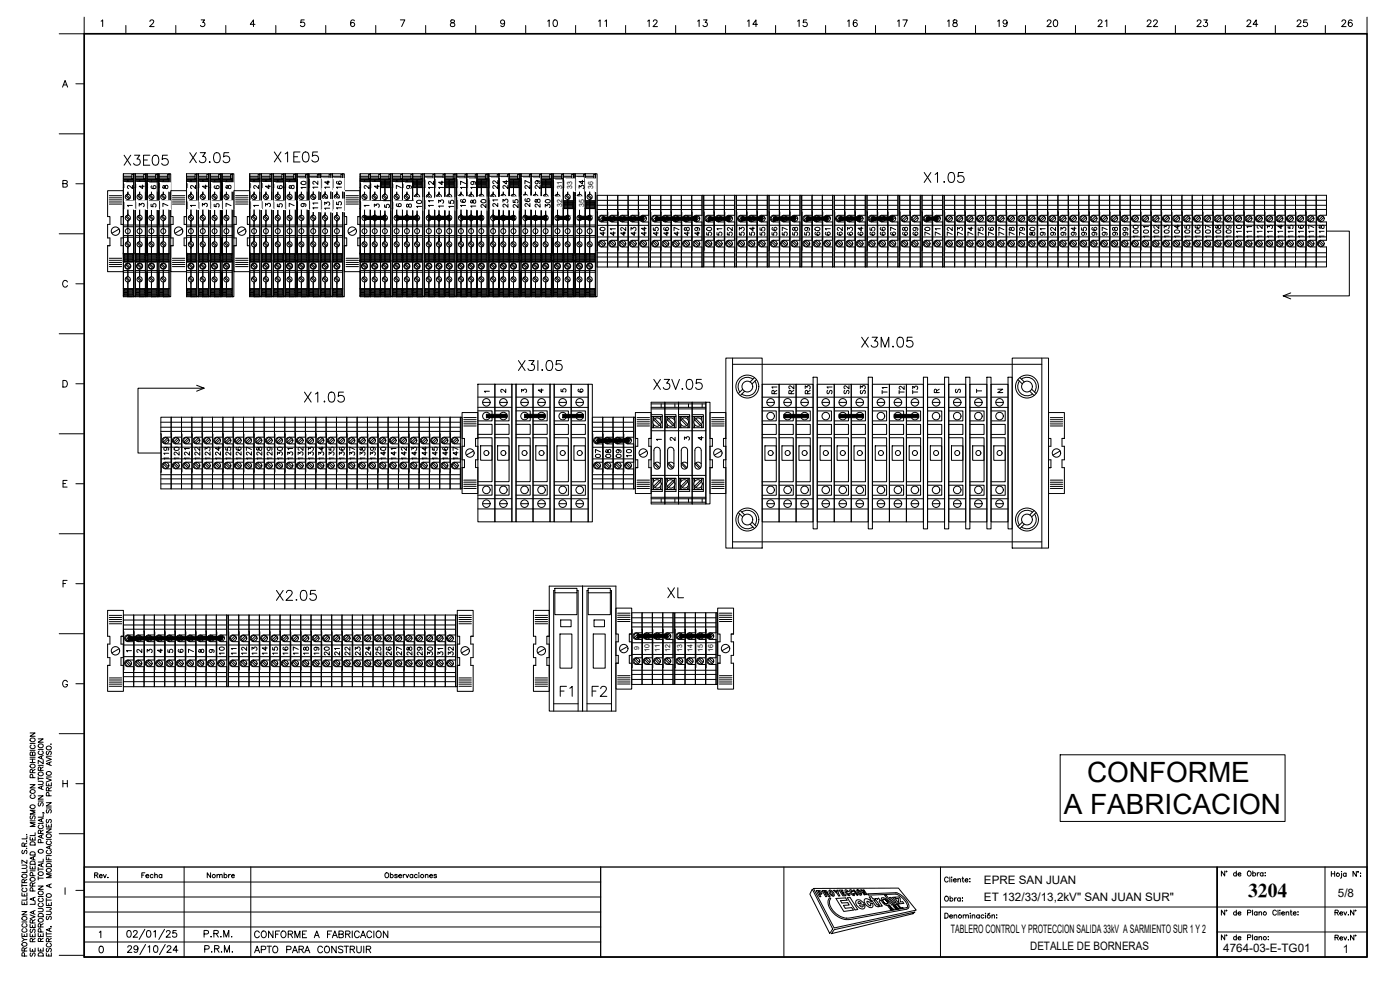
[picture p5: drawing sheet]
<svg xmlns="http://www.w3.org/2000/svg" width="420mm" height="297mm" viewBox="0 0 420 297" stroke-linecap="round" stroke-linejoin="round" font-family="sans-serif">
<defs><g id="words">
<g font-size="8.4">
<text x="326.2" y="234.5">CONFORME</text>
<text x="319.2" y="244.2">A FABRICACION</text>
</g>
<g font-size="6.6">
<text x="36.3" y="50.8">X3E05</text>
<text x="56.1" y="50.1">X3.05</text>
<text x="154.5" y="58.6" transform="rotate(-90 154.5 58.6)">24</text>
<text x="276.6" y="56.1">X1.05</text>
<text x="138.3" y="64.2" transform="rotate(-90 138.3 64.2)">15</text>
<text x="154.5" y="64.2" transform="rotate(-90 154.5 64.2)">23</text>
<text x="167.2" y="64.2" transform="rotate(-90 167.2 64.2)">30</text>
<text x="257.5" y="105.5">X3M.05</text>
<text x="154.9" y="112.5">X3I.05</text>
<text x="195.4" y="118.2">X3V.05</text>
<text x="199.7" y="180.6">XL</text>
<text x="167.2" y="210.3">F1</text>
<text x="176.7" y="210.3">F2</text>
</g>
<g font-size="6.6" fill="#fff">
<text x="93.8" y="58.6" transform="rotate(-90 93.8 58.6)">10</text>
<text x="141.8" y="58.6" transform="rotate(-90 141.8 58.6)">17</text>
<text x="141.8" y="63.9" transform="rotate(-90 141.8 63.9)">16</text>
</g>
<g font-size="6.2">
<text x="81.5" y="49.7">X1E05</text>
<text x="97.4" y="58.6" transform="rotate(-90 97.4 58.6)">12</text>
<text x="100.9" y="58.6" transform="rotate(-90 100.9 58.6)">14</text>
<text x="131.9" y="58.6" transform="rotate(-90 131.9 58.6)">12</text>
<text x="135.1" y="58.6" transform="rotate(-90 135.1 58.6)">14</text>
<text x="144.6" y="58.6" transform="rotate(-90 144.6 58.6)">19</text>
<text x="151.3" y="58.6" transform="rotate(-90 151.3 58.6)">22</text>
<text x="160.9" y="58.6" transform="rotate(-90 160.9 58.6)">27</text>
<text x="164" y="58.6" transform="rotate(-90 164 58.6)">29</text>
<text x="97.4" y="64.6" transform="rotate(-90 97.4 64.6)">11</text>
<text x="104.4" y="64.6" transform="rotate(-90 104.4 64.6)">15</text>
<text x="128.4" y="64.2" transform="rotate(-90 128.4 64.2)">10</text>
<text x="131.9" y="63.9" transform="rotate(-90 131.9 63.9)">11</text>
<text x="135.1" y="64.2" transform="rotate(-90 135.1 64.2)">13</text>
<text x="144.6" y="64.2" transform="rotate(-90 144.6 64.2)">18</text>
<text x="147.8" y="64.2" transform="rotate(-90 147.8 64.2)">20</text>
<text x="151.3" y="63.9" transform="rotate(-90 151.3 63.9)">21</text>
<text x="157.3" y="64.2" transform="rotate(-90 157.3 64.2)">25</text>
<text x="160.9" y="63.9" transform="rotate(-90 160.9 63.9)">26</text>
<text x="164" y="64.2" transform="rotate(-90 164 64.2)">28</text>
<text x="90.3" y="121.7">X1.05</text>
<text x="82.2" y="181.3">X2.05</text>
</g>
<g font-size="6.2" fill="#fff">
<text x="104.4" y="58.6" transform="rotate(-90 104.4 58.6)">16</text>
<text x="177.1" y="58.6" transform="rotate(-90 177.1 58.6)">34</text>
<text x="100.9" y="64.9" transform="rotate(-90 100.9 64.9)">13</text>
</g>
<text font-size="5.9" x="374.6" y="269.1">3204</text>
<g font-size="5.7" fill="#fff">
<text x="36.7" y="58.6">2</text>
<text x="47.3" y="58.6">8</text>
<text x="62.8" y="58.6">6</text>
<text x="107.6" y="58.6">2</text>
<text x="36.7" y="63.9">1</text>
<text x="47.3" y="63.9">7</text>
<text x="62.8" y="64.2">5</text>
<text x="107.6" y="63.9">1</text>
</g>
<g font-size="5.7">
<text x="40.2" y="58.6">4</text>
<text x="43.7" y="58.6">6</text>
<text x="55.4" y="58.6">2</text>
<text x="59.3" y="58.6">4</text>
<text x="66.3" y="58.6">8</text>
<text x="74.4" y="58.6">2</text>
<text x="78" y="58.6">4</text>
<text x="81.5" y="58.6">6</text>
<text x="85" y="58.6">8</text>
<text x="110.8" y="58.6">4</text>
<text x="117.5" y="58.6">7</text>
<text x="120.3" y="58.6">9</text>
<text x="40.2" y="63.9">3</text>
<text x="43.7" y="64.2">5</text>
<text x="55.4" y="63.9">1</text>
<text x="59.3" y="63.9">3</text>
<text x="66.3" y="63.9">7</text>
<text x="74.4" y="63.9">1</text>
<text x="78" y="63.9">3</text>
<text x="81.5" y="64.2">5</text>
<text x="85" y="63.9">7</text>
<text x="88.5" y="63.9">9</text>
<text x="110.8" y="64.2">3</text>
<text x="113.6" y="64.2">5</text>
<text x="117.5" y="63.9">6</text>
<text x="120.3" y="64.2">8</text>
</g>
<g font-size="5.3">
<text x="163.3" y="9.2">10</text>
<text x="178.9" y="9.2">11</text>
<text x="193.3" y="9.2">12</text>
<text x="208.5" y="9.2">13</text>
<text x="223.3" y="9.2">14</text>
<text x="238.5" y="9.2">15</text>
<text x="253.3" y="9.2">16</text>
<text x="268.5" y="9.2">17</text>
<text x="283.6" y="9.2">18</text>
<text x="298.4" y="9.2">19</text>
<text x="313.3" y="9.2">20</text>
<text x="328.4" y="9.2">21</text>
<text x="343.3" y="9.2">22</text>
<text x="358.4" y="9.2">23</text>
<text x="373.2" y="9.2">24</text>
<text x="388.4" y="9.2">25</text>
<text x="401.8" y="9.2">26</text>
<text x="75.5" y="287.2">APTO PARA CONSTRUIR</text>
<text x="75.5" y="282.6">CONFORME A FABRICACION</text>
</g>
<g font-size="4.9">
<text x="192.3" y="72" transform="rotate(-90 192.3 72)">43</text>
<text x="199" y="72" transform="rotate(-90 199 72)">45</text>
<text x="211.3" y="72" transform="rotate(-90 211.3 72)">49</text>
<text x="218" y="72" transform="rotate(-90 218 72)">51</text>
<text x="224.7" y="72" transform="rotate(-90 224.7 72)">53</text>
<text x="260.4" y="71.6" transform="rotate(-90 260.4 71.6)">64</text>
<text x="267.1" y="71.6" transform="rotate(-90 267.1 71.6)">66</text>
<text x="273.8" y="71.6" transform="rotate(-90 273.8 71.6)">68</text>
<text x="280.5" y="72" transform="rotate(-90 280.5 72)">70</text>
<text x="287.2" y="72" transform="rotate(-90 287.2 72)">72</text>
<text x="299.5" y="72" transform="rotate(-90 299.5 72)">76</text>
<text x="302.7" y="72" transform="rotate(-90 302.7 72)">77</text>
<text x="315" y="72" transform="rotate(-90 315 72)">91</text>
<text x="330.6" y="72" transform="rotate(-90 330.6 72)">96</text>
<text x="342.9" y="72.3" transform="rotate(-90 342.9 72.3)">100</text>
<text x="346.1" y="72.3" transform="rotate(-90 346.1 72.3)">101</text>
<text x="358.4" y="72.3" transform="rotate(-90 358.4 72.3)">105</text>
<text x="373.9" y="72.3" transform="rotate(-90 373.9 72.3)">110</text>
<text x="389.5" y="72.3" transform="rotate(-90 389.5 72.3)">115</text>
<text x="244.5" y="119.2" transform="rotate(-90 244.5 119.2)">R3</text>
<text x="256.1" y="119.2" transform="rotate(-90 256.1 119.2)">S2</text>
<text x="261.1" y="119.2" transform="rotate(-90 261.1 119.2)">S3</text>
<text x="272.7" y="119.2" transform="rotate(-90 272.7 119.2)">T2</text>
<text x="58.2" y="139" transform="rotate(-90 58.2 139)">121</text>
<text x="73.7" y="139" transform="rotate(-90 73.7 139)">126</text>
<text x="89.3" y="139" transform="rotate(-90 89.3 139)">131</text>
<text x="101.6" y="139" transform="rotate(-90 101.6 139)">135</text>
<text x="117.1" y="139" transform="rotate(-90 117.1 139)">140</text>
<text x="132.6" y="139" transform="rotate(-90 132.6 139)">145</text>
<text x="190.9" y="138.3" transform="rotate(-90 190.9 138.3)">10</text>
<text x="68.4" y="197.6">11</text>
<text x="84.7" y="197.6" transform="rotate(-90 84.7 197.6)">15</text>
<text x="100.2" y="197.9" transform="rotate(-90 100.2 197.9)">20</text>
<text x="115.7" y="197.9" transform="rotate(-90 115.7 197.9)">25</text>
<text x="128.1" y="197.9" transform="rotate(-90 128.1 197.9)">29</text>
<text x="131.2" y="197.9" transform="rotate(-90 131.2 197.9)">30</text>
</g>
<g font-size="4.4">
<text x="182.7" y="72" transform="rotate(-90 182.7 72)">40</text>
<text x="185.9" y="72" transform="rotate(-90 185.9 72)">41</text>
<text x="189.1" y="72" transform="rotate(-90 189.1 72)">42</text>
<text x="195.1" y="72" transform="rotate(-90 195.1 72)">44</text>
<text x="201.8" y="72" transform="rotate(-90 201.8 72)">46</text>
<text x="205" y="72" transform="rotate(-90 205 72)">47</text>
<text x="208.1" y="72" transform="rotate(-90 208.1 72)">48</text>
<text x="214.8" y="72" transform="rotate(-90 214.8 72)">50</text>
<text x="220.8" y="72" transform="rotate(-90 220.8 72)">52</text>
<text x="227.5" y="72" transform="rotate(-90 227.5 72)">54</text>
<text x="230.7" y="72" transform="rotate(-90 230.7 72)">55</text>
<text x="234.2" y="72" transform="rotate(-90 234.2 72)">56</text>
<text x="237.4" y="72" transform="rotate(-90 237.4 72)">57</text>
<text x="240.6" y="72" transform="rotate(-90 240.6 72)">58</text>
<text x="244.1" y="72" transform="rotate(-90 244.1 72)">59</text>
<text x="247.3" y="71.6" transform="rotate(-90 247.3 71.6)">60</text>
<text x="250.5" y="71.6" transform="rotate(-90 250.5 71.6)">61</text>
<text x="254" y="71.6" transform="rotate(-90 254 71.6)">62</text>
<text x="257.2" y="71.6" transform="rotate(-90 257.2 71.6)">63</text>
<text x="263.9" y="71.6" transform="rotate(-90 263.9 71.6)">65</text>
<text x="269.9" y="71.6" transform="rotate(-90 269.9 71.6)">67</text>
<text x="276.6" y="71.6" transform="rotate(-90 276.6 71.6)">69</text>
<text x="283.3" y="72" transform="rotate(-90 283.3 72)">71</text>
<text x="290" y="72" transform="rotate(-90 290 72)">73</text>
<text x="293.2" y="72" transform="rotate(-90 293.2 72)">74</text>
<text x="296.3" y="72" transform="rotate(-90 296.3 72)">75</text>
<text x="305.5" y="72" transform="rotate(-90 305.5 72)">78</text>
<text x="308.7" y="72" transform="rotate(-90 308.7 72)">79</text>
<text x="311.9" y="72" transform="rotate(-90 311.9 72)">80</text>
<text x="317.9" y="72" transform="rotate(-90 317.9 72)">92</text>
<text x="321" y="72" transform="rotate(-90 321 72)">93</text>
<text x="324.2" y="72" transform="rotate(-90 324.2 72)">94</text>
<text x="327.4" y="72" transform="rotate(-90 327.4 72)">95</text>
<text x="333.4" y="72" transform="rotate(-90 333.4 72)">97</text>
<text x="336.5" y="72" transform="rotate(-90 336.5 72)">98</text>
<text x="339.7" y="72" transform="rotate(-90 339.7 72)">99</text>
<text x="348.9" y="72.3" transform="rotate(-90 348.9 72.3)">102</text>
<text x="352.1" y="72.3" transform="rotate(-90 352.1 72.3)">103</text>
<text x="355.2" y="72.3" transform="rotate(-90 355.2 72.3)">104</text>
<text x="361.2" y="72.3" transform="rotate(-90 361.2 72.3)">106</text>
<text x="364.4" y="72.3" transform="rotate(-90 364.4 72.3)">107</text>
<text x="367.6" y="72.3" transform="rotate(-90 367.6 72.3)">108</text>
<text x="370.8" y="72.3" transform="rotate(-90 370.8 72.3)">109</text>
<text x="376.8" y="72.3" transform="rotate(-90 376.8 72.3)">111</text>
<text x="379.9" y="72.3" transform="rotate(-90 379.9 72.3)">112</text>
<text x="383.1" y="72.3" transform="rotate(-90 383.1 72.3)">113</text>
<text x="386.3" y="72.3" transform="rotate(-90 386.3 72.3)">114</text>
<text x="392.3" y="72.3" transform="rotate(-90 392.3 72.3)">116</text>
<text x="395.5" y="72.3" transform="rotate(-90 395.5 72.3)">117</text>
<text x="398.6" y="72.3" transform="rotate(-90 398.6 72.3)">118</text>
<text x="234.2" y="119.2" transform="rotate(-90 234.2 119.2)">R1</text>
<text x="239.5" y="119.2" transform="rotate(-90 239.5 119.2)">R2</text>
<text x="250.8" y="119.2" transform="rotate(-90 250.8 119.2)">S1</text>
<text x="267.4" y="119.2" transform="rotate(-90 267.4 119.2)">T1</text>
<text x="276.6" y="119.2" transform="rotate(-90 276.6 119.2)">T3</text>
<text x="51.9" y="139" transform="rotate(-90 51.9 139)">119</text>
<text x="55" y="139" transform="rotate(-90 55 139)">120</text>
<text x="61" y="139" transform="rotate(-90 61 139)">122</text>
<text x="64.2" y="139" transform="rotate(-90 64.2 139)">123</text>
<text x="67.4" y="139" transform="rotate(-90 67.4 139)">124</text>
<text x="70.6" y="139" transform="rotate(-90 70.6 139)">125</text>
<text x="76.6" y="139" transform="rotate(-90 76.6 139)">127</text>
<text x="79.7" y="139" transform="rotate(-90 79.7 139)">128</text>
<text x="82.9" y="139" transform="rotate(-90 82.9 139)">129</text>
<text x="86.1" y="139" transform="rotate(-90 86.1 139)">130</text>
<text x="92.1" y="139" transform="rotate(-90 92.1 139)">132</text>
<text x="95.2" y="139" transform="rotate(-90 95.2 139)">133</text>
<text x="98.4" y="139" transform="rotate(-90 98.4 139)">134</text>
<text x="104.4" y="139" transform="rotate(-90 104.4 139)">136</text>
<text x="107.6" y="139" transform="rotate(-90 107.6 139)">137</text>
<text x="110.8" y="139" transform="rotate(-90 110.8 139)">138</text>
<text x="113.9" y="139" transform="rotate(-90 113.9 139)">139</text>
<text x="119.9" y="139" transform="rotate(-90 119.9 139)">141</text>
<text x="123.1" y="139" transform="rotate(-90 123.1 139)">142</text>
<text x="126.3" y="139" transform="rotate(-90 126.3 139)">143</text>
<text x="129.5" y="139" transform="rotate(-90 129.5 139)">144</text>
<text x="135.5" y="139" transform="rotate(-90 135.5 139)">146</text>
<text x="138.6" y="139" transform="rotate(-90 138.6 139)">147</text>
<text x="181.3" y="138.6" transform="rotate(-90 181.3 138.6)">07</text>
<text x="184.5" y="138.6" transform="rotate(-90 184.5 138.6)">08</text>
<text x="187.7" y="138.6" transform="rotate(-90 187.7 138.6)">09</text>
<text x="68.4" y="197.6" transform="rotate(-90 68.4 197.6)">10</text>
<text x="75.1" y="197.6" transform="rotate(-90 75.1 197.6)">12</text>
<text x="78.3" y="197.6" transform="rotate(-90 78.3 197.6)">13</text>
<text x="81.5" y="197.6" transform="rotate(-90 81.5 197.6)">14</text>
<text x="87.5" y="197.6" transform="rotate(-90 87.5 197.6)">16</text>
<text x="90.7" y="197.6" transform="rotate(-90 90.7 197.6)">17</text>
<text x="93.8" y="197.6" transform="rotate(-90 93.8 197.6)">18</text>
<text x="97" y="197.6" transform="rotate(-90 97 197.6)">19</text>
<text x="103" y="197.9" transform="rotate(-90 103 197.9)">21</text>
<text x="106.2" y="197.9" transform="rotate(-90 106.2 197.9)">22</text>
<text x="109.4" y="197.9" transform="rotate(-90 109.4 197.9)">23</text>
<text x="112.5" y="197.9" transform="rotate(-90 112.5 197.9)">24</text>
<text x="118.5" y="197.9" transform="rotate(-90 118.5 197.9)">26</text>
<text x="121.7" y="197.9" transform="rotate(-90 121.7 197.9)">27</text>
<text x="124.9" y="197.9" transform="rotate(-90 124.9 197.9)">28</text>
<text x="134.1" y="197.9" transform="rotate(-90 134.1 197.9)">31</text>
<text x="137.2" y="197.9" transform="rotate(-90 137.2 197.9)">32</text>
<text x="27.5" y="264.6">Rev.</text>
<text x="41.6" y="264.6">Fecha</text>
<text x="61.4" y="264.6">Nombre</text>
</g>
<g font-size="4">
<text x="149.2" y="118.9">2</text>
<text x="155.6" y="118.9">3</text>
<text x="160.5" y="118.9">4</text>
<text x="167.6" y="118.9">5</text>
<text x="172.5" y="118.9">6</text>
<text x="200.4" y="133.3">2</text>
<text x="204.6" y="133.3">3</text>
<text x="208.5" y="133.3">4</text>
<text x="46.6" y="196.8">4</text>
</g>
<g font-size="3.5">
<text x="279.4" y="118.9">R</text>
<text x="285.8" y="118.9">S</text>
<text x="292.1" y="118.9">T</text>
<text x="298.4" y="118.9">N</text>
<text x="40.2" y="196.8">2</text>
<text x="43.4" y="196.8">3</text>
<text x="49.4" y="196.8">5</text>
<text x="52.6" y="196.8">6</text>
<text x="55.7" y="196.8">7</text>
<text x="58.9" y="196.8">8</text>
<text x="61.7" y="196.8">9</text>
<text x="295.3" y="265.3">EPRE SAN JUAN</text>
<text x="401.5" y="269.1">5/8</text>
<text x="295.3" y="270.3">ET 132/33/13,2kV&quot; SAN JUAN SUR&quot;</text>
<text x="285.4" y="279.8">TABLERO CONTROL Y PROTECCION SALIDA 33kV A SARMIENTO SUR 1 Y 2</text>
<text x="309.2" y="284.9">DETALLE DE BORNERAS</text>
<text x="367.1" y="285.7">4764-03-E-TG01</text>
<text x="403" y="285.9">1</text>
</g>
<g font-size="3.1">
<text x="144.6" y="118.9">1</text>
<text x="196.1" y="133.3">1</text>
<text x="37" y="196.8">1</text>
</g>
<g font-size="2.1">
<text x="168.7" y="56.7" transform="rotate(-90 168.7 56.7)">31</text>
<text x="171.7" y="56.7" transform="rotate(-90 171.7 56.7)">33</text>
<text x="178" y="56.7" transform="rotate(-90 178 56.7)">36</text>
<text x="168.7" y="62.1" transform="rotate(-90 168.7 62.1)">32</text>
<text x="175.3" y="62.1" transform="rotate(-90 175.3 62.1)">35</text>
<text x="191.8" y="195" transform="rotate(-90 191.8 195)">9</text>
<text x="194.9" y="195.7" transform="rotate(-90 194.9 195.7)">10</text>
<text x="198" y="195.7" transform="rotate(-90 198 195.7)">11</text>
<text x="201.1" y="195.7" transform="rotate(-90 201.1 195.7)">12</text>
<text x="204.7" y="195.7" transform="rotate(-90 204.7 195.7)">13</text>
<text x="207.8" y="195.7" transform="rotate(-90 207.8 195.7)">14</text>
<text x="210.9" y="195.7" transform="rotate(-90 210.9 195.7)">15</text>
<text x="214" y="195.7" transform="rotate(-90 214 195.7)">16</text>
</g>
</g></defs>
<!-- layer: AUXILIAR -->
<g fill="none" stroke="#000" stroke-width=".3">
<path d="M32.3 57.2h4.7v7.8h-.7v2.3h.7v4.1h-.7v2.3h.7v7.8h-4.7v-7.8h.7v-2.3h-.7v-4.1h.7v-2.3h-.7zM32.8 60h3.7M32.8 59.4h3.7M32.8 58.7h3.7M51.2 57.2h4.8v7.8h-.7v2.3h.7v4.1h-.7v2.3h.7v7.8h-4.8v-7.8h.8v-2.3h-.8v-4.1h.8v-2.3h-.8zM51.7 60h3.8M51.7 59.4h3.8M51.7 58.7h3.8M70.2 57.2h4.7v7.8h-.7v2.3h.7v4.1h-.7v2.3h.7v7.8h-4.7v-7.8h.7v-2.3h-.7v-4.1h.7v-2.3h-.7zM70.7 60h3.7M70.7 59.4h3.7M70.7 58.7h3.7"/>
<path d="M103.3 57.2h4.8v7.8h-.7v2.3h.7v4.1h-.7v2.3h.7v7.8h-4.8v-7.8h.7v-2.3h-.7v-4.1h.7v-2.3h-.7zM103.9 60h3.7M103.9 59.4h3.7M103.9 58.7h3.7M166 54.3h4.4M166 54.1h4.4M166 53.9h4.4M166 52.9h2.5M166 53.1h2.5M166 53.6h2.5M166.2 55h1.1v-.7v.7h1.5v.3h-2.6zM166.2 54.5h2.6v.3h-2.6z"/>
<path d="M166.2 55.6h2.6v.3h-2.6zM167.3 55.3v-.3v.3M167.3 55.3v1M167.3 55.3v.9M167.3 53.9v.4M168.5 53.6h.6M169.1 56.2h1.3l-1.3 .1M169.1 52.3h-.6v1.6M169.1 52.9h2.5M169.1 53.1h2.5M169.1 53.6h2.5M169.3 56.1h1.1"/>
<path d="M169.7 58.7l1.1 1M170 58.4l1 1.1M170.4 58.3a.77 .77 0 0 0-.8 .8 .77 .77 0 0 0 .8 .7M170.4 54.5h-1.1v.3h1.1v.2h-1.1v.3h1.1M170.4 55.6h-1.1v.3h1.1M32.8 80h3.7M32.8 79.4h3.7M32.8 78.7h3.7M32.8 78.1h3.7M32.8 77.5h3.7M32.8 61.2h3.7M32.8 60.6h3.7"/>
<path d="M35.7 68.7l-2.1 1.3M37 78.5h.3h-.3M37 76.1l1.4 .1M37 70.7h1.4v.5h-1.4M37 67.5h1.4v1.1M37 78.5h3.1M37 78.1h3.1M37 78.3h3.1M37 76.2h3.1M37.3 77.1h2.5v.3h-2.5zM37.3 76.2h2.5M37.3 76.6h2.5v.2h-2.5z"/>
<path d="M37.3 77.6h2.5v.3h-2.5zM37.3 78.5h1.1zM37.3 78.5h.1M37.7 79.4l1.1 1.1M37.7 72.9l1.1 1.1M37.7 65l1.1 1M37.9 79.2l1.1 1.1M37.9 72.7l1.1 1M38.4 78.3v-.2v.2M38.4 78.5h1.4zM38.4 78.3v.2M38.4 78.3v.2h-1.4"/>
<path d="M38.4 78.5h.1M38.4 76.2v1.9zM38.4 72.2v-1v1M38.4 74.1v.4zM38.4 72.2v.4zM38.4 67.5v.5h-1.4M38.4 66.1v.4M38.4 66.1v1.4M38.4 68.6v2.6h1.7M38.4 74.5v1.7M38.4 76.1h1.7M38.4 70.7h1.7"/>
<path d="M38.4 68h1.7M38.4 67.5h1.7M39.8 78.5h.1M40.6 78.5h.3h-.3M40.6 76.1l1.3 .1M40.6 70.7h1.3v.5h-1.3M40.6 67.5h1.3v1.1M40.6 78.5h3M40.6 78.1h3M40.6 78.3h3M40.6 76.2h3M40.8 77.1h2.6v.3h-2.6z"/>
<path d="M40.8 77.6h2.6v.3h-2.6zM40.8 76.6h2.6v.2h-2.6zM40.8 76.2h2.6M40.9 78.5h1zM40.9 78.5h.1M41.2 79.4l1.1 1.1M41.2 72.9l1.1 1.1M41.2 65l1.1 1M41.5 79.2l1.1 1.1M41.5 72.7l1.1 1M41.9 64.6a.77 .77 0 0 0-.8 .8 .77 .77 0 0 0 .8 .7M41.9 78.3v-.2v.2"/>
<path d="M41.9 78.5h1.4zM41.9 78.3v.2M41.9 78.3v.2h-1.3M41.9 78.5h.1M41.9 76.2v1.9zM41.9 72.2v-1v1M41.9 74.1v.4zM41.9 72.2v.4zM41.9 67.5v.5h-1.3M41.9 66.1v.4M41.9 76.1h1.7M41.9 68.6v2.6h1.7"/>
<path d="M41.9 70.7h1.7M41.9 68h1.7M41.9 67.5h1.7M41.9 66.1v1.4M41.9 74.5v1.7M43.3 78.5h.1M44.1 78.5h.3h-.3M44.1 76.1l1.4 .1M44.1 70.7h1.4v.5h-1.4M44.1 67.5h1.4v1.1M44.1 78.5h3.1M44.1 78.1h3.1"/>
<path d="M44.1 78.3h3.1M44.1 76.2h3.1M44.4 77.1h2.5v.3h-2.5zM44.4 77.6h2.5v.3h-2.5zM44.4 76.6h2.5v.2h-2.5zM44.4 76.2h2.5M44.4 78.5h1.1zM44.4 78.5h.1M44.8 79.4l1.1 1.1M44.8 72.9l1.1 1.1M45.1 79.2l1 1.1M45.1 72.7l1 1"/>
<path d="M45.5 78.3v-.2v.2M45.5 78.5h1.4zM45.5 78.3v.2M45.5 78.3v.2h-1.4M45.5 78.5h.1M45.5 76.2v1.9zM45.5 72.2v-1v1M45.5 74.1v.4zM45.5 72.2v.4zM45.5 67.5v.5h-1.4M45.5 66.5v-.4v1.4M45.5 76.1h1.7"/>
<path d="M45.5 68.6v2.6h1.7M45.5 70.7h1.7M45.5 68h1.7M45.5 67.5h1.7M45.5 74.5v1.7M46.9 78.5h.1M47.7 78.5h.3h-.3M47.7 76.1l1.3 .1M47.7 70.7h1.3v.5h-1.3M47.7 67.5h1.3v1.1M47.7 78.5h3M47.7 78.1h3"/>
<path d="M47.7 78.3h3M47.7 76.2h3M47.9 77.1h2.6v.3h-2.6zM47.9 77.6h2.6v.3h-2.6zM47.9 76.6h2.6v.2h-2.6zM47.9 76.2h2.6M48 78.5h1zM48 78.5h.1M48.4 79.4l1 1.1M48.4 72.9l1 1.1M48.6 79.2l1.1 1.1M48.6 72.7l1.1 1"/>
<path d="M49 78.3v-.2v.2M49 78.5h1.4zM49 78.3v.2M49 78.3v.2h-1.3M49 78.5h.1M49 76.2v1.9zM49 72.2v-1v1M49 74.1v.4zM49 72.2v.4zM49 67.5v.5h-1.3M49 66.5v-.4v1.4M49 76.1h1.7"/>
<path d="M49 68.6v2.6h1.7M49 70.7h1.7M49 68h1.7M49 67.5h1.7M49 74.5v1.7M50.4 78.5h.1M51.7 80h3.8M51.7 79.4h3.8M51.7 78.7h3.8M51.7 78.1h3.8M51.7 77.5h3.8M51.7 61.2h3.8"/>
<path d="M51.7 60.6h3.8M54.7 68.7l-2.2 1.3M56 78.5h.3h-.3M56 76.1l1.3 .1M56 70.7h1.3v.5h-1.3M56 67.5h1.3v1.1M56 78.5h3M56 78.1h3M56 78.3h3M56 76.2h3M56.2 77.1h2.6v.3h-2.6zM56.2 77.6h2.6v.3h-2.6z"/>
<path d="M56.2 76.6h2.6v.2h-2.6zM56.2 76.2h2.6M56.3 78.5h1zM56.3 78.5h.1M56.7 79.4l1 1.1M56.7 72.9l1 1.1M56.7 65l1 1M56.9 79.2l1.1 1.1M56.9 72.7l1.1 1M57.3 78.3v-.2v.2M57.3 78.5h1.4zM57.3 78.3v.2"/>
<path d="M57.3 78.3v.2h-1.3M57.3 78.5h.1M57.3 76.2v1.9zM57.3 72.2v-1v1M57.3 74.1v.4zM57.3 72.2v.4zM57.3 67.5v.5h-1.3M57.3 66.1v.4M57.3 76.1h1.7M57.3 68.6v2.6h1.7M57.3 70.7h1.7M57.3 68h1.7"/>
<path d="M57.3 67.5h1.7M57.3 66.1v1.4M57.3 74.5v1.7M58.7 78.5h.1M59.5 78.5h.3h-.3M59.5 76.1l1.4 .1M59.5 70.7h1.4v.5h-1.4M59.5 67.5h1.4v1.1M59.5 78.5h3.1M59.5 78.1h3.1M59.5 78.3h3.1M59.5 76.2h3.1"/>
<path d="M59.8 77.1h2.5v.3h-2.5zM59.8 77.6h2.5v.3h-2.5zM59.8 76.6h2.5v.2h-2.5zM59.8 76.2h2.5M59.8 78.5h1.1zM59.8 78.5h.1M60.2 79.4l1.1 1.1M60.2 72.9l1.1 1.1M60.2 65l1.1 1M60.4 79.2l1.1 1.1M60.4 72.7l1.1 1M60.9 64.6a.77 .77 0 0 0-.8 .8 .77 .77 0 0 0 .8 .7"/>
<path d="M60.9 78.3v-.2v.2M60.9 78.5h1.4zM60.9 78.3v.2M60.9 78.3v.2h-1.4M60.9 78.5h.1M60.9 76.2v1.9zM60.9 72.2v-1v1M60.9 74.1v.4zM60.9 72.2v.4zM60.9 67.5v.5h-1.4M60.9 66.1v.4M60.9 76.1h1.7"/>
<path d="M60.9 68.6v2.6h1.7M60.9 70.7h1.7M60.9 68h1.7M60.9 67.5h1.7M60.9 66.1v1.4M60.9 74.5v1.7M62.3 78.5h.1M63.1 78.5h.3h-.3M63.1 76.1l1.3 .1M63.1 70.7h1.3v.5h-1.3M63.1 67.5h1.3v1.1M63.1 78.5h3"/>
<path d="M63.1 78.1h3M63.1 78.3h3M63.1 76.2h3M63.3 77.1h2.6v.3h-2.6zM63.3 77.6h2.6v.3h-2.6zM63.3 76.6h2.6v.2h-2.6zM63.3 76.2h2.6M63.4 78.5h1zM63.4 78.5h.1M63.7 79.4l1.1 1.1M63.7 72.9l1.1 1.1M64 79.2l1.1 1.1"/>
<path d="M64 72.7l1.1 1M64.4 78.3v-.2v.2M64.4 78.5h1.4zM64.4 78.3v.2M64.4 78.3v.2h-1.3M64.4 78.5h.1M64.4 76.2v1.9zM64.4 72.2v-1v1M64.4 74.1v.4zM64.4 72.2v.4zM64.4 67.5v.5h-1.3M64.4 66.5v-.4v1.4"/>
<path d="M64.4 76.1h1.7M64.4 68.6v2.6h1.7M64.4 70.7h1.7M64.4 68h1.7M64.4 67.5h1.7M64.4 74.5v1.7M65.8 78.5h.1M66.6 78.5h.3h-.3M66.6 76.1l1.4 .1M66.6 70.7h1.4v.5h-1.4M66.6 67.5h1.4v1.1M66.6 78.5h3.1"/>
<path d="M66.6 78.1h3.1M66.6 78.3h3.1M66.6 76.2h3.1M66.9 77.1h2.5v.3h-2.5zM66.9 77.6h2.5v.3h-2.5zM66.9 76.6h2.5v.2h-2.5zM66.9 76.2h2.5M66.9 78.5h1.1zM66.9 78.5h.1M67.3 79.4l1.1 1.1M67.3 72.9l1.1 1.1M67.6 79.2l1 1.1"/>
<path d="M67.6 72.7l1 1M68 78.3v-.2v.2M68 78.5h1.4zM68 78.3v.2M68 78.3v.2h-1.4M68 78.5h.1M68 76.2v1.9zM68 72.2v-1v1M68 74.1v.4zM68 72.2v.4zM68 67.5v.5h-1.4M68 66.5v-.4v1.4"/>
<path d="M68 76.1h1.7M68 68.6v2.6h1.7M68 70.7h1.7M68 68h1.7M68 67.5h1.7M68 74.5v1.7M69.4 78.5h.1M70.7 80h3.7M70.7 79.4h3.7M70.7 78.7h3.7M70.7 78.1h3.7M70.7 77.5h3.7"/>
<path d="M70.7 61.2h3.7M70.7 60.6h3.7M73.7 68.7l-2.2 1.3M74.9 78.5h.3h-.3M74.9 76.1l1.4 .1M74.9 70.7h1.4v.5h-1.4M74.9 67.5h1.4v1.1M74.9 78.5h3.1M74.9 78.1h3.1M74.9 78.3h3.1M74.9 76.2h3.1M75.2 77.1h2.5v.3h-2.5z"/>
<path d="M75.2 77.6h2.5v.3h-2.5zM75.2 76.6h2.5v.2h-2.5zM75.2 76.2h2.5M75.2 78.5h1.1zM75.2 78.5h.1M75.6 79.4l1.1 1.1M75.6 72.9l1.1 1.1M75.6 65l1.1 1M75.9 79.2l1 1.1M75.9 72.7l1 1M76.3 78.3v-.2v.2M76.3 78.5h1.4z"/>
<path d="M76.3 78.3v.2M76.3 78.3v.2h-1.4M76.3 78.5h.1M76.3 76.2v1.9zM76.3 72.2v-1v1M76.3 74.1v.4zM76.3 72.2v.4zM76.3 67.5v.5h-1.4M76.3 66.1v.4M76.3 76.1h1.7M76.3 68.6v2.6h1.7M76.3 70.7h1.7"/>
<path d="M76.3 68h1.7M76.3 67.5h1.7M76.3 66.1v1.4M76.3 74.5v1.7M77.7 78.5h.1M78.5 78.5h.3h-.3M78.5 76.1l1.3 .1M78.5 70.7h1.3v.5h-1.3M78.5 67.5h1.3v1.1M78.5 78.5h3M78.5 78.1h3M78.5 78.3h3"/>
<path d="M78.5 76.2h3M78.7 77.1h2.6v.3h-2.6zM78.7 77.6h2.6v.3h-2.6zM78.7 76.6h2.6v.2h-2.6zM78.7 76.2h2.6M78.8 78.5h1zM78.8 78.5h.1M79.2 79.4l1 1.1M79.2 72.9l1 1.1M79.2 65l1 1M79.4 79.2l1.1 1.1M79.4 72.7l1.1 1"/>
<path d="M79.8 64.6a.77 .77 0 0 0-.8 .8 .77 .77 0 0 0 .8 .7M79.8 78.3v-.2v.2M79.8 78.5h1.4zM79.8 78.3v.2M79.8 78.3v.2h-1.3M79.8 78.5h.1M79.8 76.2v1.9zM79.8 72.2v-1v1M79.8 74.1v.4zM79.8 72.2v.4zM79.8 67.5v.5h-1.3M79.8 66.1v.4"/>
<path d="M79.8 76.1h1.7M79.8 68.6v2.6h1.7M79.8 70.7h1.7M79.8 68h1.7M79.8 67.5h1.7M79.8 66.1v1.4M79.8 74.5v1.7M81.2 78.5h.1M82 78.5h.3h-.3M82 76.1l1.4 .1M82 70.7h1.4v.5h-1.4M82 67.5h1.4v1.1"/>
<path d="M82 78.5h3.1M82 78.1h3.1M82 78.3h3.1M82 76.2h3.1M82.3 77.1h2.5v.3h-2.5zM82.3 77.6h2.5v.3h-2.5zM82.3 76.6h2.5v.2h-2.5zM82.3 76.2h2.5M82.3 78.5h1.1zM82.3 78.5h.1M82.7 79.4l1.1 1.1M82.7 72.9l1.1 1.1"/>
<path d="M82.9 79.2l1.1 1.1M82.9 72.7l1.1 1M83.4 78.3v-.2v.2M83.4 78.5h1.4zM83.4 78.3v.2M83.4 78.3v.2h-1.4M83.4 78.5h.1M83.4 76.2v1.9zM83.4 72.2v-1v1M83.4 74.1v.4zM83.4 72.2v.4zM83.4 67.5v.5h-1.4"/>
<path d="M83.4 66.5v-.4v1.4M83.4 76.1h1.7M83.4 68.6v2.6h1.7M83.4 70.7h1.7M83.4 68h1.7M83.4 67.5h1.7M83.4 74.5v1.7M84.8 78.5h.1M85.6 78.5h.3h-.3M85.6 76.1l1.3 .1M85.6 70.7h1.3v.5h-1.3M85.6 67.5h1.3v1.1"/>
<path d="M85.6 78.5h3M85.6 78.1h3M85.6 78.3h3M85.6 76.2h3M85.8 77.1h2.6v.3h-2.6zM85.8 77.6h2.6v.3h-2.6zM85.8 76.6h2.6v.2h-2.6zM85.8 76.2h2.6M85.9 78.5h1zM85.9 78.5h.1M86.2 79.4l1.1 1.1M86.2 72.9l1.1 1.1"/>
<path d="M86.5 79.2l1.1 1.1M86.5 72.7l1.1 1M86.9 78.3v-.2v.2M86.9 78.5h1.4zM86.9 78.3v.2M86.9 78.3v.2h-1.3M86.9 78.5h.1M86.9 76.2v1.9zM86.9 72.2v-1v1M86.9 74.1v.4zM86.9 72.2v.4zM86.9 67.5v.5h-1.3"/>
<path d="M86.9 66.5v-.4v1.4M86.9 76.1h1.7M86.9 68.6v2.6h1.7M86.9 70.7h1.7M86.9 68h1.7M86.9 67.5h1.7M86.9 74.5v1.7M88.3 78.5h.1M89.1 78.5h.3h-.3M89.1 76.1l1.4 .1M89.1 70.7h1.4v.5h-1.4M89.1 67.5h1.4v1.1"/>
<path d="M89.1 78.5h3.1M89.1 78.1h3.1M89.1 78.3h3.1M89.1 76.2h3.1M89.4 77.1h2.5v.3h-2.5zM89.4 77.6h2.5v.3h-2.5zM89.4 76.6h2.5v.2h-2.5zM89.4 76.2h2.5M89.4 78.5h1.1zM89.4 78.5h.1M89.8 79.4l1.1 1.1M89.8 72.9l1.1 1.1"/>
<path d="M89.8 65l1.1 1M90.1 79.2l1 1.1M90.1 72.7l1 1M90.4 64.6a.77 .77 0 0 0-.7 .8 .77 .77 0 0 0 .7 .7M90.5 78.3v-.2v.2M90.5 78.5h1.4zM90.5 78.3v.2M90.5 78.3v.2h-1.4M90.5 78.5h.1M90.5 76.2v1.9zM90.5 72.2v-1v1M90.5 74.1v.4z"/>
<path d="M90.5 72.2v.4zM90.5 67.5v.5h-1.4M90.5 76.1h1.7M90.5 68.6v2.6h1.7M90.5 70.7h1.7M90.5 68h1.7M90.5 67.5h1.7M90.5 66.5v1M90.5 74.5v1.7M91.9 78.5h.1M92.7 78.5h.3h-.3M92.7 76.1l1.3 .1"/>
<path d="M92.7 70.7h1.3v.5h-1.3M92.7 67.5h1.3v1.1M92.7 78.5h3M92.7 78.1h3M92.7 78.3h3M92.7 76.2h3M92.9 77.1h2.6v.3h-2.6zM92.9 77.6h2.6v.3h-2.6zM92.9 76.6h2.6v.2h-2.6zM92.9 76.2h2.6M93 78.5h1zM93 78.5h.1"/>
<path d="M93.4 79.4l1 1.1M93.4 72.9l1 1.1M93.6 79.2l1.1 1.1M93.6 72.7l1.1 1M94 78.3v-.2v.2M94 78.5h1.4zM94 78.3v.2M94 78.3v.2h-1.3M94 78.5h.1M94 76.2v1.9zM94 72.2v-1v1M94 74.1v.4z"/>
<path d="M94 72.2v.4zM94 67.5v.5h-1.3M94 76.1h1.7M94 68.6v2.6h1.7M94 70.7h1.7M94 68h1.7M94 67.5h1.7M94 66.5v1M94 74.5v1.7M95.4 78.5h.1M96.2 78.5h.3h-.3M96.2 76.1l1.4 .1"/>
<path d="M96.2 70.7h1.4v.5h-1.4M96.2 67.5h1.4v1.1M96.2 78.5h3.1M96.2 78.1h3.1M96.2 78.3h3.1M96.2 76.2h3.1M96.5 77.1h2.5v.3h-2.5zM96.5 77.6h2.5v.3h-2.5zM96.5 76.6h2.5v.2h-2.5zM96.5 76.2h2.5M96.5 78.5h1.1zM96.5 78.5h.1"/>
<path d="M96.9 79.4l1.1 1.1M96.9 72.9l1.1 1.1M97.1 79.2l1.1 1.1M97.1 72.7l1.1 1M97.6 78.3v-.2v.2M97.6 78.5h1.4zM97.6 78.3v.2M97.6 78.3v.2h-1.4M97.6 78.5h.1M97.6 76.2v1.9zM97.6 72.2v-1v1M97.6 74.1v.4z"/>
<path d="M97.6 72.2v.4zM97.6 67.5v.5h-1.4M97.6 76.1h1.7M97.6 68.6v2.6h1.7M97.6 70.7h1.7M97.6 68h1.7M97.6 67.5h1.7M97.6 66.5v1M97.6 74.5v1.7M99 78.5h.1M99.8 78.5h.3h-.3M99.8 76.1l1.3 .1"/>
<path d="M99.8 70.7h1.3v.5h-1.3M99.8 67.5h1.3v3.7h1.7M99.8 78.5h3M99.8 78.1h3M99.8 78.3h3M99.8 76.2h3M100 77.1h2.6v.3h-2.6zM100 77.6h2.6v.3h-2.6zM100 76.6h2.6v.2h-2.6zM100 76.2h2.6M100.1 78.5h1zM100.1 78.5h.1"/>
<path d="M100.4 79.4l1.1 1.1M100.4 72.9l1.1 1.1M100.7 79.2l1.1 1.1M100.7 72.7l1.1 1M101.1 78.3v-.2v.2M101.1 78.5h1.4zM101.1 78.3v.2M101.1 78.3v.2h-1.3M101.1 78.5h.1M101.1 76.2v1.9zM101.1 72.2v-1v1M101.1 74.1v.4z"/>
<path d="M101.1 72.2v.4zM101.1 67.5v.5h-1.3M101.1 76.1h1.7M101.1 70.7h1.7M101.1 68h1.7M101.1 67.5h1.7M101.1 66.5v1M101.1 74.5v1.7M102.5 78.5h.1M103.9 80h3.7M103.9 79.4h3.7M103.9 78.7h3.7"/>
<path d="M103.9 78.1h3.7M103.9 77.5h3.7M103.9 61.2h3.7M103.9 60.6h3.7M106.8 68.7l-2.2 1.3M108.1 78.5h.3h-.3M108.1 76.1l1.3 .1M108.1 70.7h1.3v.5h-1.3M108.1 67.5h1.3v1.1M108.1 78.5h9.1M108.1 78.1h9.1M108.1 78.3h9.1"/>
<path d="M108.1 76.2h9.1M108.3 77.1h2.6v.3h-2.6zM108.3 77.6h2.6v.3h-2.6zM108.3 76.6h2.6v.2h-2.6zM108.3 76.2h2.6M108.4 78.5h1zM108.4 78.5h.1M108.7 79.4l1.1 1.1M108.7 72.9l1.1 1.1M108.7 65l1.1 1M109 79.2l1.1 1.1M109 72.7l1.1 1"/>
<path d="M109.4 64.6a.77 .77 0 0 0-.8 .8 .77 .77 0 0 0 .8 .7M109.4 78.3v-.2v.2M109.4 78.5h1.4zM109.4 78.3v.2M109.4 78.3v.2h-1.3M109.4 78.5h.1M109.4 76.2v1.9zM109.4 72.2v-1v1M109.4 74.1v.4zM109.4 72.2v.4zM109.4 67.5v.5h-1.3M109.4 66.1v.4"/>
<path d="M109.4 76.1l3.1 .1M109.4 68.6v2.6h3.1v-.5h-3.1M109.4 67.5h3.1v1.1M109.4 66.1v1.4M109.4 74.5v1.7M110.8 78.5h.1M111.1 78.5h.3h-.3M111.4 77.1h2.5v.3h-2.5zM111.4 77.6h2.5v.3h-2.5zM111.4 76.6h2.5v.2h-2.5zM111.4 76.2h2.5M111.4 78.5h1.1z"/>
<path d="M111.4 78.5h.1M111.8 79.4l1.1 1.1M111.8 72.9l1.1 1.1M112 79.2l1.1 1.1M112 72.7l1.1 1M112.5 78.3v-.2v.2M112.5 78.5h1.4zM112.5 78.3v.2M112.5 78.3v.2h-1.4M112.5 78.5h.1M112.5 76.2v1.9zM112.5 72.2v-1v1"/>
<path d="M112.5 74.1v.4zM112.5 72.2v.4zM112.5 67.5v.5h-3.1M112.5 66.5v-.4v1.4M112.5 76.1l3 .1M112.5 68.6v2.6h3v-.5h-3M112.5 67.5h3v1.1M112.5 74.5v1.7M113.9 78.5h.1M114.2 78.5h.3h-.3M114.4 77.1h2.6v.3h-2.6zM114.4 77.6h2.6v.3h-2.6z"/>
<path d="M114.4 76.6h2.6v.2h-2.6zM114.4 76.2h2.6M114.5 78.5h1zM114.5 78.5h.1M114.9 79.4l1 1.1M114.9 72.9l1 1.1M115.1 79.2l1.1 1.1M115.1 72.7l1.1 1M115.5 78.3v-.2v.2M115.5 78.5h1.4zM115.5 78.3v.2M115.5 78.3v.2h-1.3"/>
<path d="M115.5 78.5h.1M115.5 76.2v1.9zM115.5 72.2v-1v1M115.5 74.1v.4zM115.5 72.2v.4zM115.5 67.5v.5h-3M115.5 66.5v-.4v1.4M115.5 76.1h1.7M115.5 68.6v2.6h1.7M115.5 70.7h1.7M115.5 68h1.7M115.5 67.5h1.7"/>
<path d="M115.5 74.5v1.7M116.9 78.5h.1M117.7 78.5h.3h-.3M117.7 76.1l1.4 .1M117.7 70.7h1.4v.5h-1.4M117.7 67.5h1.4v1.1M117.7 78.5h9.2M117.7 78.1h9.2M117.7 78.3h9.2M117.7 76.2h9.2M118 77.1h2.5v.3h-2.5zM118 77.6h2.5v.3h-2.5z"/>
<path d="M118 76.6h2.5v.2h-2.5zM118 76.2h2.5M118 78.5h1.1zM118 78.5h.1M118.4 79.4l1.1 1.1M118.4 72.9l1.1 1.1M118.7 79.2l1 1.1M118.7 72.7l1 1M119.1 78.3v-.2v.2M119.1 78.5h1.4zM119.1 78.3v.2M119.1 78.3v.2h-1.4"/>
<path d="M119.1 78.5h.1M119.1 76.2v1.9zM119.1 72.2v-1v1M119.1 74.1v.4zM119.1 72.2v.4zM119.1 67.5v.5h-1.4M119.1 66.5v-.4v1.4M119.1 76.1l3 .1M119.1 68.6v2.6h3v-.5h-3M119.1 67.5h3v1.1M119.1 74.5v1.7M120.5 78.5h.1"/>
<path d="M120.8 78.5h.3h-.3M121 77.1h2.6v.3h-2.6zM121 77.6h2.6v.3h-2.6zM121 76.6h2.6v.2h-2.6zM121 76.2h2.6M121.1 78.5h1zM121.1 78.5h.1M121.4 79.4l1.1 1.1M121.4 72.9l1.1 1.1M121.7 72.7l1.1 1M121.7 79.2l1.1 1.1M122.1 78.3v-.2v.2"/>
<path d="M122.1 78.5h1.4zM122.1 78.3v.2M122.1 78.3v.2h-1.3M122.1 78.5h.1M122.1 76.2v1.9zM122.1 72.2v-1v1M122.1 74.1v.4zM122.1 72.2v.4zM122.1 67.5v.5h-3M122.1 66.1v.4M122.1 76.1l3.1 .1M122.1 68.6v2.6h3.1v-.5h-3.1"/>
<path d="M122.1 67.5h3.1v1.1M122.1 66.3v1.2M122.1 74.5v1.7M123.5 78.5h.1M123.8 78.5h.3h-.3M124.1 77.1h2.5v.3h-2.5zM124.1 77.6h2.5v.3h-2.5zM124.1 76.6h2.5v.2h-2.5zM124.1 76.2h2.5M124.1 78.5h1.1zM124.1 78.5h.1M124.5 79.4l1.1 1.1"/>
<path d="M124.5 72.9l1.1 1.1M124.7 79.2l1.1 1.1M124.7 72.7l1.1 1M125.2 78.3v-.2v.2M125.2 78.5h1.4zM125.2 78.3v.2M125.2 78.3v.2h-1.4M125.2 78.5h.1M125.2 76.2v1.9zM125.2 72.2v-1v1M125.2 74.1v.4zM125.2 72.2v.4z"/>
<path d="M125.2 67.5v.5h-3.1M125.2 66.1v.4M125.2 76.1h1.7M125.2 68.6v2.6h1.7M125.2 70.7h1.7M125.2 68h1.7M125.2 67.5h1.7M125.2 66.3v1.2M125.2 74.5v1.7M126.6 78.5h.1M127.4 78.5h.3h-.3M127.4 76.1l1.3 .1"/>
<path d="M127.4 70.7h1.3v.5h-1.3M127.4 67.5h1.3v1.1M127.4 78.5h9.1M127.4 78.1h9.1M127.4 78.3h9.1M127.4 76.2h9.1M127.6 77.1h2.6v.3h-2.6zM127.6 77.6h2.6v.3h-2.6zM127.6 76.6h2.6v.2h-2.6zM127.6 76.2h2.6M127.7 78.5h1zM127.7 78.5h.1"/>
<path d="M128.1 79.4l1 1.1M128.1 72.9l1 1.1M128.3 79.2l1.1 1.1M128.3 72.7l1.1 1M128.7 78.3v-.2v.2M128.7 78.5h1.4zM128.7 78.3v.2M128.7 78.3v.2h-1.3M128.7 78.5h.1M128.7 76.2v1.9zM128.7 72.2v-1v1M128.7 74.1v.4z"/>
<path d="M128.7 72.2v.4zM128.7 67.5v.5h-1.3M128.7 66.1v.4M128.7 76.1l3.1 .1M128.7 68.6v2.6h3.1v-.5h-3.1M128.7 67.5h3.1v1.1M128.7 66.3v1.2M128.7 74.5v1.7M130.1 78.5h.1M130.4 78.5h.3h-.3M130.7 77.1h2.5v.3h-2.5zM130.7 77.6h2.5v.3h-2.5z"/>
<path d="M130.7 76.6h2.5v.2h-2.5zM130.7 76.2h2.5M130.7 78.5h1.1zM130.7 78.5h.1M131.1 79.4l1.1 1.1M131.1 72.9l1.1 1.1M131.4 79.2l1 1.1M131.4 72.7l1 1M131.8 78.3v-.2v.2M131.8 78.5h1.4zM131.8 78.3v.2M131.8 78.3v.2h-1.4"/>
<path d="M131.8 78.5h.1M131.8 76.2v1.9zM131.8 72.2v-1v1M131.8 74.1v.4zM131.8 72.2v.4zM131.8 67.5v.5h-3.1M131.8 76.1l3 .1M131.8 68.6v2.6h3v-.5h-3M131.8 67.5h3v1.1M131.8 66.5v1M131.8 74.5v1.7M133.2 78.5h.1"/>
<path d="M133.5 78.5h.3h-.3M133.7 77.1h2.6v.3h-2.6zM133.7 77.6h2.6v.3h-2.6zM133.7 76.6h2.6v.2h-2.6zM133.7 76.2h2.6M133.8 78.5h1zM133.8 78.5h.1M134.1 79.4l1.1 1.1M134.1 72.9l1.1 1.1M134.4 79.2l1.1 1.1M134.4 72.7l1.1 1M134.8 78.3v-.2v.2"/>
<path d="M134.8 78.5h1.4zM134.8 78.3v.2M134.8 78.3v.2h-1.3M134.8 78.5h.1M134.8 76.2v1.9zM134.8 72.2v-1v1M134.8 74.1v.4zM134.8 72.2v.4zM134.8 67.5v.5h-3M134.8 76.1h1.7M134.8 68.6v2.6h1.7M134.8 70.7h1.7"/>
<path d="M134.8 68h1.7M134.8 67.5h1.7M134.8 66.5v1M134.8 74.5v1.7M136.2 78.5h.1M137 78.5h.3h-.3M137 76.1l1.4 .1M137 70.7h1.4v.5h-1.4M137 67.5h1.4v1.1M137 78.5h9.2M137 78.1h9.2M137 78.3h9.2"/>
<path d="M137 76.2h9.2M137.3 77.1h2.5v.3h-2.5zM137.3 77.6h2.5v.3h-2.5zM137.3 76.6h2.5v.2h-2.5zM137.3 76.2h2.5M137.3 78.5h1.1zM137.3 78.5h.1M137.7 79.4l1.1 1.1M137.7 72.9l1.1 1.1M138 79.2l1 1.1M138 72.7l1 1M138.4 78.3v-.2v.2"/>
<path d="M138.4 78.5h1.4zM138.4 78.3v.2M138.4 78.3v.2h-1.4M138.4 78.5h.1M138.4 76.2v1.9zM138.4 72.2v-1v1M138.4 74.1v.4zM138.4 72.2v.4zM138.4 67.5v.5h-1.4M138.4 76.1l3 .1M138.4 68.6v2.6h3v-.5h-3M138.4 67.5h3v1.1"/>
<path d="M138.4 66.5v1M138.4 74.5v1.7M139.8 78.5h.1M140.1 78.5h.3h-.3M140.3 77.1h2.6v.3h-2.6zM140.3 77.6h2.6v.3h-2.6zM140.3 76.6h2.6v.2h-2.6zM140.3 76.2h2.6M140.4 78.5h1zM140.4 78.5h.1M140.8 79.4l1 1.1M140.8 72.9l1 1.1"/>
<path d="M141 79.2l1.1 1.1M141 72.7l1.1 1M141.4 78.3v-.2v.2M141.4 78.5h1.4zM141.4 78.3v.2M141.4 78.3v.2h-1.3M141.4 78.5h.1M141.4 76.2v1.9zM141.4 72.2v-1v1M141.4 74.1v.4zM141.4 72.2v.4zM141.4 67.5v.5h-3"/>
<path d="M141.4 66.1v.4M141.4 76.1l3.1 .1M141.4 68.6v2.6h3.1v-.5h-3.1M141.4 67.5h3.1v1.1M141.4 66.3v1.2M141.4 74.5v1.7M142.8 78.5h.1M143.1 78.5h.3h-.3M143.4 77.1h2.5v.3h-2.5zM143.4 77.6h2.5v.3h-2.5zM143.4 76.6h2.5v.2h-2.5zM143.4 76.2h2.5"/>
<path d="M143.4 78.5h1.1zM143.4 78.5h.1M143.8 79.4l1.1 1.1M143.8 72.9l1.1 1.1M144.1 79.2l1 1.1M144.1 72.7l1 1M144.5 78.3v-.2v.2M144.5 78.5h1.4zM144.5 78.3v.2M144.5 78.3v.2h-1.4M144.5 78.5h.1M144.5 76.2v1.9z"/>
<path d="M144.5 72.2v-1v1M144.5 74.1v.4zM144.5 72.2v.4zM144.5 67.5v.5h-3.1M144.5 66.1v.4M144.5 76.1h1.7M144.5 68.6v2.6h1.7M144.5 70.7h1.7M144.5 68h1.7M144.5 67.5h1.7M144.5 66.3v1.2M144.5 74.5v1.7"/>
<path d="M145.9 78.5h.1M146.7 78.5h.3h-.3M146.7 76.1l1.3 .1M146.7 70.7h1.3v.5h-1.3M146.7 67.5h1.3v1.1M146.7 78.5h9.1M146.7 78.1h9.1M146.7 78.3h9.1M146.7 76.2h9.1M146.9 77.1h2.6v.3h-2.6zM146.9 77.6h2.6v.3h-2.6zM146.9 76.6h2.6v.2h-2.6z"/>
<path d="M146.9 76.2h2.6M147 78.5h1zM147 78.5h.1M147.4 79.4l1 1.1M147.4 72.9l1 1.1M147.6 79.2l1.1 1.1M147.6 72.7l1.1 1M148 78.3v-.2v.2M148 78.5h1.4zM148 78.3v.2M148 78.3v.2h-1.3M148 78.5h.1"/>
<path d="M148 76.2v1.9zM148 72.2v-1v1M148 74.1v.4zM148 72.2v.4zM148 67.5v.5h-1.3M148 76.1l3.1 .1M148 68.6v2.6h3.1v-.5h-3.1M148 67.5h3.1v1.1M148 66.5v1M148 74.5v1.7M149.4 78.5h.1M149.7 78.5h.3h-.3"/>
<path d="M150 77.1h2.5v.3h-2.5zM150 77.6h2.5v.3h-2.5zM150 76.6h2.5v.2h-2.5zM150 76.2h2.5M150 78.5h1.1zM150 78.5h.1M150.4 79.4l1.1 1.1M150.4 72.9l1.1 1.1M150.7 79.2l1 1.1M150.7 72.7l1 1M151.1 78.3v-.2v.2M151.1 78.5h1.4z"/>
<path d="M151.1 78.3v.2M151.1 78.3v.2h-1.4M151.1 78.5h.1M151.1 76.2v1.9zM151.1 72.2v-1v1M151.1 74.1v.4zM151.1 72.2v.4zM151.1 67.5v.5h-3.1M151.1 76.1l3 .1M151.1 68.6v2.6h3v-.5h-3M151.1 67.5h3v1.1M151.1 66.5v1"/>
<path d="M151.1 74.5v1.7M152.5 78.5h.1M152.8 78.5h.3h-.3M153 77.1h2.6v.3h-2.6zM153 77.6h2.6v.3h-2.6zM153 76.6h2.6v.2h-2.6zM153 76.2h2.6M153.1 78.5h1zM153.1 78.5h.1M153.5 79.4l1 1.1M153.5 72.9l1 1.1M153.7 79.2l1.1 1.1"/>
<path d="M153.7 72.7l1.1 1M154.1 78.3v-.2v.2M154.1 78.5h1.4zM154.1 78.3v.2M154.1 78.3v.2h-1.3M154.1 78.5h.1M154.1 76.2v1.9zM154.1 72.2v-1v1M154.1 74.1v.4zM154.1 72.2v.4zM154.1 67.5v.5h-3M154.1 76.1h1.7"/>
<path d="M154.1 68.6v2.6h1.7M154.1 70.7h1.7M154.1 68h1.7M154.1 67.5h1.7M154.1 66.5v1M154.1 74.5v1.7M155.5 78.5h.1M156.4 78.5h.2h-.2M156.4 76.1l1.3 .1M156.4 70.7h1.3v.5h-1.3M156.4 67.5h1.3v1.1M156.4 78.5h9.1"/>
<path d="M156.4 78.1h9.1M156.4 78.3h9.1M156.4 76.2h9.1M156.6 77.1h2.5v.3h-2.5zM156.6 77.6h2.5v.3h-2.5zM156.6 76.6h2.5v.2h-2.5zM156.6 76.2h2.5M156.6 78.5h1.1zM156.6 78.5h.1M157 79.4l1.1 1.1M157 72.9l1.1 1.1M157.3 79.2l1 1.1"/>
<path d="M157.3 72.7l1 1M157.7 78.3v-.2v.2M157.7 78.5h1.4zM157.7 78.3v.2M157.7 78.3v.2h-1.3M157.7 78.5h.1M157.7 76.2v1.9zM157.7 72.2v-1v1M157.7 74.1v.4zM157.7 72.2v.4zM157.7 67.5v.5h-1.3M157.7 66.1v.4"/>
<path d="M157.7 76.1l3 .1M157.7 68.6v2.6h3v-.5h-3M157.7 67.5h3v1.1M157.7 66.3v1.2M157.7 74.5v1.7M159.1 78.5h.1M159.4 78.5h.3h-.3M159.6 77.1h2.6v.3h-2.6zM159.6 77.6h2.6v.3h-2.6zM159.6 76.6h2.6v.2h-2.6zM159.6 76.2h2.6M159.7 78.5h1z"/>
<path d="M159.7 78.5h.1M160.1 79.4l1 1.1M160.1 72.9l1 1.1M160.3 79.2l1.1 1.1M160.3 72.7l1.1 1M160.7 78.3v-.2v.2M160.7 78.5h1.4zM160.7 78.3v.2M160.7 78.3v.2h-1.3M160.7 78.5h.1M160.7 76.2v1.9zM160.7 72.2v-1v1"/>
<path d="M160.7 74.1v.4zM160.7 72.2v.4zM160.7 67.5v.5h-3M160.7 76.1l3.1 .1M160.7 68.6v2.6h3.1v-.5h-3.1M160.7 67.5h3.1v3.7h1.7M160.7 66.5v1M160.7 74.5v1.7M162.1 78.5h.1M162.4 78.5h.3h-.3M162.7 77.1h2.5v.3h-2.5zM162.7 77.6h2.5v.3h-2.5z"/>
<path d="M162.7 76.6h2.5v.2h-2.5zM162.7 76.2h2.5M162.7 78.5h1.1zM162.7 78.5h.1M163.1 79.4l1.1 1.1M163.1 72.9l1.1 1.1M163.4 79.2l1 1.1M163.4 72.7l1 1M163.8 78.3v-.2v.2M163.8 78.5h1.4zM163.8 78.3v.2M163.8 78.3v.2h-1.4"/>
<path d="M163.8 78.5h.1M163.8 76.2v1.9zM163.8 72.2v-1v1M163.8 74.1v.4zM163.8 72.2v.4zM163.8 67.5v.5h-3.1M163.8 76.1h1.7M163.8 70.7h1.7M163.8 68h1.7M163.8 67.5h1.7M163.8 66.5v1M163.8 74.5v1.7"/>
<path d="M165.2 78.5h.1M166 78.5h.3h-.3M166 76.1l1.3 .1M166 70.7h1.3v.5h-1.3M166 67.5h1.3v1.1M166 78.5h6.1M166 78.1h6.1M166 78.3h6.1M166 76.2h6.1M166.2 77.1h2.6v.3h-2.6zM166.2 77.6h2.6v.3h-2.6zM166.2 76.6h2.6v.2h-2.6z"/>
<path d="M166.2 76.2h2.6M166.3 78.5h1zM166.3 78.5h.1M166.7 79.4l1 1.1M166.7 72.9l1 1.1M166.9 79.2l1.1 1.1M166.9 72.7l1.1 1M167.3 78.3v-.2v.2M167.3 78.5h1.4zM167.3 78.3v.2M167.3 78.3v.2h-1.3M167.3 78.5h.1"/>
<path d="M167.3 76.2v1.9zM167.3 72.2v-1v1M167.3 74.1v.4zM167.3 72.2v.4zM167.3 67.5v.5h-1.3M167.3 76.1l3.1 .1M167.3 68.6v2.6h3.1v-.5h-3.1M167.3 67.5h3.1v1.1M167.3 66.5v1M167.3 74.5v1.7M168.7 78.5h.1M169.1 78.5h.2h-.2"/>
<path d="M169.1 60.6h1.3v.5M169.1 62.5h3M169.1 60.2h1.3M169.1 60.4h1.3M169.3 62.2h1.1v2.1v-1.7h-1.3M169.3 61.3h2.5v.3h-2.5M169.3 77.1h2.5v.3h-2.5zM169.3 77.6h2.5v.3h-2.5zM169.3 76.6h2.5v.2h-2.5zM169.3 76.2h2.5M169.3 62.4l2.5 .1M169.3 60.8h2.5v.3h-2.5"/>
<path d="M169.3 78.5h1.1zM169.3 78.5h.1M169.7 79.4l1.1 1.1M169.7 72.9l1.1 1.1M169.7 65l1.1 1M170 79.2l1 1.1M170 72.7l1 1M170 64.7l1 1.1M170.4 64.6a.77 .77 0 0 1 .7 .8 .77 .77 0 0 1-.7 .7M170.4 64.6a.77 .77 0 0 0-.8 .8 .77 .77 0 0 0 .8 .7M170.4 78.3v-.2v.2M170.4 78.5h1.4z"/>
<path d="M170.4 78.3v.2M170.4 78.3v.2h-1.3M170.4 78.5h.1M170.4 76.2v1.9zM170.4 72.2v-1v1M170.4 74.1v.4zM170.4 72.2v.4zM170.4 67.5v.5h-3.1M170.4 64.5v-.2v.2M170.4 66.1v.4M170.4 62.2v.4h1.7M170.4 61.1v.8"/>
<path d="M170.4 61.1v.8h-1.1M170.4 76.1h1.7M170.4 68.6v2.6h1.7M170.4 70.7h1.7M170.4 68h1.7M170.4 67.5h1.7M170.4 61.9h1.4v.3h-1.4M170.4 61.9v.3M170.4 64.5v.1M170.4 66.1v1.4M170.4 74.5v1.7M171.8 78.5h.1"/>
<path d="M172.6 78.5h.3h-.3M172.6 76.1l1.3 .1M172.6 70.7h1.3v.5h-1.3M172.6 67.5h1.3v1.1M172.6 78.5h6.1M172.6 78.1h6.1M172.6 78.3h6.1M172.6 76.2h6.1M172.6 62.5h6.1M172.8 61.3h2.6v.3h-2.6zM172.8 77.1h2.6v.3h-2.6zM172.8 77.6h2.6v.3h-2.6z"/>
<path d="M172.8 76.6h2.6v.2h-2.6zM172.8 76.2h2.6M172.8 60.8h2.6v.3h-2.6zM172.8 62.5h2.6M172.9 78.5h1zM172.9 78.5h.1M173.3 79.4l1 1.1M173.3 72.9l1 1.1M173.3 65l1 1M173.5 79.2l1.1 1.1M173.5 72.7l1.1 1M173.5 64.7l1.1 1.1"/>
<path d="M173.9 64.6a.77 .77 0 0 1 .8 .8 .77 .77 0 0 1-.8 .7M173.9 64.6a.77 .77 0 0 0-.8 .8 .77 .77 0 0 0 .8 .7M173.9 78.3v-.2v.2M173.9 78.5h1.4zM173.9 78.3v.2M173.9 78.3v.2h-1.3M173.9 78.5h.1M173.9 76.2v1.9zM173.9 72.2v-1v1M173.9 74.1v.4zM173.9 72.2v.4zM173.9 67.5v.5h-1.3"/>
<path d="M173.9 64.5v-.2v.2M173.9 66.1v.4M173.9 61.1v.8h-1.1v.3h1.1v2.1v-1.7h-1.3M173.9 60.6v.5M173.9 61.1v.8M173.9 76.1l3.1 .1M173.9 68.6v2.6h3.1v-.5h-3.1M173.9 67.5h3.1v1.1M173.9 61.9v.3M173.9 64.5v.1M173.9 66.1v1.4M173.9 74.5v1.7"/>
<path d="M173.9 61.9h1.5v.3h-1.5M175.3 78.5h.1M175.6 78.5h.4h-.4M175.9 61.3h2.5v.3h-2.5zM175.9 77.1h2.5v.3h-2.5zM175.9 77.6h2.5v.3h-2.5zM175.9 76.6h2.5v.2h-2.5zM175.9 76.2h2.5M175.9 62.5h2.5M175.9 60.8h2.5v.3h-2.5zM176 78.5h1zM176 78.5h.1"/>
<path d="M176.3 79.4l1.1 1.1M176.3 72.9l1.1 1.1M176.3 65l1.1 1M176.6 79.2l1 1.1M176.6 72.7l1 1M176.6 64.7l1 1.1M177 64.6a.77 .77 0 0 1 .7 .8 .77 .77 0 0 1-.7 .7M177 64.6a.77 .77 0 0 0-.8 .8 .77 .77 0 0 0 .8 .7M177 61.1v.8h-1.1v.3h1.1v2.1v-1.7h-3.1v-.4M177 78.3v-.2v.2M177 78.5h1.4zM177 78.3v.2"/>
<path d="M177 78.3v.2h-1.4M177 78.5h.1M177 76.2v1.9zM177 72.2v-1v1M177 74.1v.4zM177 72.2v.4zM177 67.5v.5h-3.1M177 64.5v-.2v.2M177 66.1v.4M177 62.2v.4h1.7M177 60.6v.5M177 61.1v.8"/>
<path d="M177 76.1h1.7M177 68.6v2.6h1.7M177 70.7h1.7M177 68h1.7M177 67.5h1.7M177 61.9h1.4v.3h-1.4M177 61.9v.3M177 64.5v.1M177 66.1v1.4M177 74.5v1.7M178.4 78.5h.1M179.2 63.6v11.5"/>
<path d="M179.2 78.6h15.5M179.2 60.1h15.5M179.2 77.1h15.5M179.2 61.6h15.5M179.2 75.9h15.5M179.2 62.9h15.5M180 72.7l1.2 1.2M180.3 72.3l1.2 1.2M180.6 64.6a1.01 1.01 0 0 0-1.1 1 1.01 1.01 0 0 0 1.1 1M180.6 72.1a1.01 1.01 0 0 0-1.1 1 1.01 1.01 0 0 0 1.1 1M180.6 64.6h1.7M180.6 74.1h1.7"/>
<path d="M181.2 64.8l-1.2 1.2M181.5 65.2l-1.2 1.2M182.3 63.6v11.5M183.1 72.7l1.1 1.2M183.4 72.3l1.2 1.2M183.7 72.1a1.01 1.01 0 0 0-1 1 1.01 1.01 0 0 0 1 1h1.7M184.2 64.8l-1.1 1.2M184.6 65.2l-1.2 1.2M185.4 64.6h-1.7a1.01 1.01 0 0 0-1 1 1.01 1.01 0 0 0 1 1M185.4 63.6v11.5M186.2 72.7l1.2 1.2M186.5 72.3l1.2 1.2"/>
<path d="M186.8 72.1a1.01 1.01 0 0 0-1 1 1.01 1.01 0 0 0 1 1h1.7M187.4 64.8l-1.2 1.2M187.7 65.2l-1.2 1.2M188.5 64.6h-1.7a1.01 1.01 0 0 0-1 1 1.01 1.01 0 0 0 1 1M188.5 63.6v11.5M189.3 72.7l1.2 1.2M189.8 72.1a1.01 1.01 0 0 0-1 1 1.01 1.01 0 0 0 1 1h1.8M190.5 64.8l-1.2 1.2M190.8 65.2l-1.2 1.2M191.6 64.6h-1.8a1.01 1.01 0 0 0-1 1 1.01 1.01 0 0 0 1 1M191.6 63.6v11.5M192.4 72.7l1.2 1.2"/>
<path d="M193 72.1a1.01 1.01 0 0 0-1 1 1.01 1.01 0 0 0 1 1h1.7M193.6 64.8l-1.2 1.2M193.9 65.2l-1.2 1.2M194.7 64.6h-1.7a1.01 1.01 0 0 0-1 1 1.01 1.01 0 0 0 1 1M195.2 63.6v11.5M195.2 78.6h15.5M195.2 60.1h15.5M195.2 77.1h15.5M195.2 61.6h15.5M195.2 75.9h15.5M195.2 62.9h15.5M196 72.7l1.2 1.2"/>
<path d="M196.6 72.1a1.01 1.01 0 0 0-1 1 1.01 1.01 0 0 0 1 1h1.7M197.2 64.8l-1.2 1.2M197.5 65.2l-1.2 1.2M198.3 64.6h-1.7a1.01 1.01 0 0 0-1 1 1.01 1.01 0 0 0 1 1M198.3 63.6v11.5M199.1 72.7l1.2 1.2M199.6 72.1a1.01 1.01 0 0 0-1 1 1.01 1.01 0 0 0 1 1h1.8M200.3 64.8l-1.2 1.2M200.6 65.2l-1.2 1.2M201.4 64.6h-1.8a1.01 1.01 0 0 0-1 1 1.01 1.01 0 0 0 1 1M201.4 63.6v11.5M202.2 72.7l1.2 1.2"/>
<path d="M202.5 72.3l1.2 1.2M202.8 64.6a1.01 1.01 0 0 0-1 1 1.01 1.01 0 0 0 1 1M202.8 72.1a1.01 1.01 0 0 0-1 1 1.01 1.01 0 0 0 1 1M202.8 64.6h1.7M202.8 74.1h1.7M203.4 64.8l-1.2 1.2M203.7 65.2l-1.2 1.2M204.5 63.6v11.5M205.3 72.7l1.2 1.2M205.6 72.3l1.2 1.2M205.8 72.1a1.01 1.01 0 0 0-1 1 1.01 1.01 0 0 0 1 1h1.8M206.5 64.8l-1.2 1.2"/>
<path d="M206.8 65.2l-1.2 1.2M207.6 64.6h-1.8a1.01 1.01 0 0 0-1 1 1.01 1.01 0 0 0 1 1M207.6 63.6v11.5M208.4 72.7l1.2 1.2M209 72.1a1.01 1.01 0 0 0-1 1 1.01 1.01 0 0 0 1 1h1.7M209.6 64.8l-1.2 1.2M209.9 65.2l-1.2 1.2M210.7 64.6h-1.7a1.01 1.01 0 0 0-1 1 1.01 1.01 0 0 0 1 1M211.2 63.6v11.5M211.2 60.1h9.3M211.2 61.6h9.3M211.2 75.8h9.3"/>
<path d="M211.2 62.8h9.3M211.2 78.6h9.3M211.2 77.1h9.3M212 72.7l1.2 1.2M212.3 72.3l1.2 1.2M212.6 72.1a1.01 1.01 0 0 0-1 1 1.01 1.01 0 0 0 1 1M212.6 74.1h1.7M213.2 64.8l-1.2 1.2M213.5 65.2l-1.2 1.2M214.3 64.6h-1.7a1.01 1.01 0 0 0-1 1 1.01 1.01 0 0 0 1 1M214.3 63.6v11.5M215.1 72.7l1.2 1.2"/>
<path d="M215.6 72.1a1.01 1.01 0 0 0-1 1 1.01 1.01 0 0 0 1 1M215.7 74.1h1.7M216.3 64.8l-1.2 1.2M216.6 65.2l-1.2 1.2M217.4 64.6h-1.8a1.01 1.01 0 0 0-1 1 1.01 1.01 0 0 0 1 1M217.4 63.6v11.5M218.2 72.7l1.2 1.2M218.5 72.3l1.2 1.2M218.8 72.1a1.01 1.01 0 0 0-1 1 1.01 1.01 0 0 0 1 1M218.8 74.1h1.7M219.4 64.8l-1.2 1.2M219.7 65.2l-1.2 1.2"/>
<path d="M220.5 64.6h-1.7a1.01 1.01 0 0 0-1 1 1.01 1.01 0 0 0 1 1M221 63.6v11.5M221 60.1h9.3M221 61.6h9.3M221 75.8h9.3M221 62.8h9.3M221 78.6h9.3M221 77.1h9.3M221.8 72.7l1.2 1.2M222.4 72.1a1.01 1.01 0 0 0-1 1 1.01 1.01 0 0 0 1 1h1.7M223 64.8l-1.2 1.2M223.3 65.2l-1.2 1.2"/>
<path d="M224.1 64.6h-1.7a1.01 1.01 0 0 0-1 1 1.01 1.01 0 0 0 1 1M224.1 63.6v11.5M224.9 72.7l1.2 1.2M225.4 72.1a1.01 1.01 0 0 0-1 1 1.01 1.01 0 0 0 1 1h1.8M226.1 64.8l-1.2 1.2M226.4 65.2l-1.2 1.2M227.2 64.6h-1.8a1.01 1.01 0 0 0-1 1 1.01 1.01 0 0 0 1 1M227.2 63.6v11.5M228 72.7l1.2 1.2M228.3 72.3l1.2 1.2M228.6 72.1a1.01 1.01 0 0 0-1 1 1.01 1.01 0 0 0 1 1h1.7M229.2 64.8l-1.2 1.2"/>
<path d="M229.5 65.2l-1.2 1.2M230.3 64.6h-1.7a1.01 1.01 0 0 0-1 1 1.01 1.01 0 0 0 1 1M230.8 63.6v11.5M230.8 60.1h9.3M230.8 61.6h9.3M230.8 75.8h9.3M230.8 62.8h9.3M230.8 78.6h9.3M230.8 77.1h9.3M231.6 72.7l1.2 1.2M231.9 72.3l1.2 1.2M232.2 72.1a1.01 1.01 0 0 0-1 1 1.01 1.01 0 0 0 1 1h1.7"/>
<path d="M232.8 64.8l-1.2 1.2M233.1 65.2l-1.2 1.2M233.9 64.6h-1.7a1.01 1.01 0 0 0-1 1 1.01 1.01 0 0 0 1 1M233.9 63.6v11.5M234.7 72.7l1.2 1.2M235 72.3l1.2 1.2M235.2 64.6a1.01 1.01 0 0 0-1 1 1.01 1.01 0 0 0 1 1M235.2 72.1a1.01 1.01 0 0 0-1 1 1.01 1.01 0 0 0 1 1M235.3 64.6h1.7M235.3 74.1h1.7M235.9 64.8l-1.2 1.2M236.2 65.2l-1.2 1.2"/>
<path d="M237 63.6v11.5M237.8 72.7l1.2 1.2M238.1 72.3l1.2 1.2M238.4 72.1a1.01 1.01 0 0 0-1 1 1.01 1.01 0 0 0 1 1h1.7M239 64.8l-1.2 1.2M239.3 65.2l-1.2 1.2M240.1 64.6h-1.7a1.01 1.01 0 0 0-1 1 1.01 1.01 0 0 0 1 1M240.6 63.6v11.5M240.6 60.1h9.3M240.6 61.6h9.3M240.6 75.8h9.3M240.6 62.8h9.3"/>
<path d="M240.6 78.6h9.3M240.6 77.1h9.3M241.4 72.7l1.2 1.2M241.7 72.3l1.2 1.2M242 72.1a1.01 1.01 0 0 0-1 1 1.01 1.01 0 0 0 1 1h1.7M242.6 64.8l-1.2 1.2M242.9 65.2l-1.2 1.2M243.7 64.6h-1.7a1.01 1.01 0 0 0-1 1 1.01 1.01 0 0 0 1 1M243.7 63.6v11.5M244.5 72.7l1.2 1.2M244.8 72.3l1.2 1.2M245.1 72.1a1.01 1.01 0 0 0-1.1 1 1.01 1.01 0 0 0 1.1 1h1.7"/>
<path d="M245.7 64.8l-1.2 1.2M246 65.2l-1.2 1.2M246.8 63.6v11.5M246.8 64.6h-1.7a1.01 1.01 0 0 0-1.1 1 1.01 1.01 0 0 0 1.1 1M247.6 72.7l1.2 1.2M247.9 72.3l1.2 1.2M248.2 72.1a1.01 1.01 0 0 0-1 1 1.01 1.01 0 0 0 1 1h1.7M248.8 64.8l-1.2 1.2M249.1 65.2l-1.2 1.2M249.9 64.6h-1.7a1.01 1.01 0 0 0-1 1 1.01 1.01 0 0 0 1 1M250.4 63.6v11.5M250.4 60.1h9.3"/>
<path d="M250.4 61.6h9.3M250.4 75.8h9.3M250.4 62.8h9.3M250.4 78.6h9.3M250.4 77.1h9.3M251.2 72.7l1.2 1.2M251.5 72.3l1.2 1.2M251.8 72.1a1.01 1.01 0 0 0-1 1 1.01 1.01 0 0 0 1 1h1.7M252.4 64.8l-1.2 1.2M252.7 65.2l-1.2 1.2M253.5 64.6h-1.7a1.01 1.01 0 0 0-1 1 1.01 1.01 0 0 0 1 1M253.5 63.6v11.5"/>
<path d="M254.3 72.7l1.2 1.2M254.6 72.3l1.2 1.2M254.9 72.1a1.01 1.01 0 0 0-1 1 1.01 1.01 0 0 0 1 1h1.7M255.5 64.8l-1.2 1.2M255.8 65.2l-1.2 1.2M256.6 64.6h-1.7a1.01 1.01 0 0 0-1 1 1.01 1.01 0 0 0 1 1M256.6 63.6v11.5M257.4 72.7l1.2 1.2M257.7 72.3l1.2 1.2M258 72.1a1.01 1.01 0 0 0-1 1 1.01 1.01 0 0 0 1 1h1.7M258.6 64.8l-1.2 1.2M258.9 65.2l-1.2 1.2"/>
<path d="M259.7 64.6h-1.7a1.01 1.01 0 0 0-1 1 1.01 1.01 0 0 0 1 1M260.2 63.6v11.5M260.2 60.1h9.3M260.2 61.6h9.3M260.2 75.8h9.3M260.2 62.8h9.3M260.2 78.6h9.3M260.2 77.1h9.3M261 72.7l1.2 1.2M261.3 72.3l1.2 1.2M261.6 72.1a1.01 1.01 0 0 0-1 1 1.01 1.01 0 0 0 1 1h1.7M262.2 64.8l-1.2 1.2"/>
<path d="M262.5 65.2l-1.2 1.2M263.3 64.6h-1.7a1.01 1.01 0 0 0-1 1 1.01 1.01 0 0 0 1 1M263.3 63.6v11.5M264.1 72.7l1.2 1.2M264.4 72.3l1.2 1.2M264.7 72.1a1.01 1.01 0 0 0-1 1 1.01 1.01 0 0 0 1 1h1.7M265.3 64.8l-1.2 1.2M265.6 65.2l-1.2 1.2M266.4 64.6h-1.7a1.01 1.01 0 0 0-1 1 1.01 1.01 0 0 0 1 1M266.4 63.6v11.5M267.2 72.7l1.2 1.2M267.5 72.3l1.2 1.2"/>
<path d="M267.8 72.1a1.01 1.01 0 0 0-1 1 1.01 1.01 0 0 0 1 1h1.7M268.4 64.8l-1.2 1.2M268.7 65.2l-1.2 1.2M269.5 64.6h-1.7a1.01 1.01 0 0 0-1 1 1.01 1.01 0 0 0 1 1M270 63.6v11.5M270 60.1h6.2M270 61.6h6.2M270 75.8h6.2M270 62.8h6.2M270 78.6h6.2M270 77.1h6.2M270.8 72.7l1.2 1.2"/>
<path d="M271.1 72.3l1.2 1.2M271.4 72.1a1.01 1.01 0 0 0-1 1 1.01 1.01 0 0 0 1 1h1.7M272 64.8l-1.2 1.2M272.3 65.2l-1.2 1.2M273.1 64.6h-1.7a1.01 1.01 0 0 0-1 1 1.01 1.01 0 0 0 1 1M273.1 63.6v11.5M273.9 72.7l1.2 1.2M274.2 72.3l1.2 1.2M274.5 72.1a1.01 1.01 0 0 0-1 1 1.01 1.01 0 0 0 1 1h1.7M275.1 64.8l-1.2 1.2M275.4 65.2l-1.2 1.2M276.2 64.6h-1.7a1.01 1.01 0 0 0-1 1 1.01 1.01 0 0 0 1 1"/>
<path d="M276.7 63.6v11.5M276.7 60.1h6.2M276.7 61.6h6.2M276.7 75.8h6.2M276.7 62.8h6.2M276.7 78.6h6.2M276.7 77.1h6.2M277.5 72.7l1.2 1.2M278.1 72.1a1.01 1.01 0 0 0-1 1 1.01 1.01 0 0 0 1 1h1.7M278.7 64.8l-1.2 1.2M279 65.2l-1.2 1.2M279.8 64.6h-1.7a1.01 1.01 0 0 0-1 1 1.01 1.01 0 0 0 1 1"/>
<path d="M279.8 63.6v11.5M280.6 72.7l1.2 1.2M281.2 64.6a1.01 1.01 0 0 0-1 1 1.01 1.01 0 0 0 1 1M281.2 72.1a1.01 1.01 0 0 0-1 1 1.01 1.01 0 0 0 1 1M281.2 64.6h1.7M281.2 74.1h1.7M281.8 64.8l-1.2 1.2M282.1 65.2l-1.2 1.2M283.4 63.6v11.5M283.4 60.1h114.7M283.4 61.6h114.7M283.4 75.8h114.7"/>
<path d="M283.4 62.8h114.7M283.4 78.6h114.7M283.4 77.1h114.7M284.2 72.7l1.2 1.2M284.8 72.1a1.01 1.01 0 0 0-1 1 1.01 1.01 0 0 0 1 1h1.7M285.4 64.8l-1.2 1.2M285.7 65.2l-1.2 1.2M286.5 64.6h-1.7a1.01 1.01 0 0 0-1 1 1.01 1.01 0 0 0 1 1M286.5 63.6v11.5M287.3 72.7l1.2 1.2M287.9 72.1a1.01 1.01 0 0 0-1 1 1.01 1.01 0 0 0 1 1h1.7M288.5 64.8l-1.2 1.2"/>
<path d="M288.8 65.2l-1.2 1.2M289.6 63.6v11.5M289.6 64.6h-1.7a1.01 1.01 0 0 0-1 1 1.01 1.01 0 0 0 1 1M290.4 72.7l1.2 1.2M290.7 72.3l1.2 1.2M291 72.1a1.01 1.01 0 0 0-1 1 1.01 1.01 0 0 0 1 1h1.7M291.6 64.8l-1.2 1.2M291.9 65.2l-1.2 1.2M292.7 64.6h-1.7a1.01 1.01 0 0 0-1 1 1.01 1.01 0 0 0 1 1M292.7 63.6v11.5M293.5 72.7l1.2 1.2M293.8 72.3l1.2 1.2"/>
<path d="M294.1 64.6a1.01 1.01 0 0 0-1 1 1.01 1.01 0 0 0 1 1M294.1 72.1a1.01 1.01 0 0 0-1 1 1.01 1.01 0 0 0 1 1M294.1 64.6h1.7M294.1 74.1h1.7M294.7 64.8l-1.2 1.2M295 65.2l-1.2 1.2M295.8 63.6v11.5M296.6 72.7l1.2 1.2M297.2 72.1a1.01 1.01 0 0 0-1 1 1.01 1.01 0 0 0 1 1h1.7M297.8 64.8l-1.2 1.2M298.1 65.2l-1.2 1.2M298.9 63.6v11.5"/>
<path d="M298.9 64.6h-1.7a1.01 1.01 0 0 0-1 1 1.01 1.01 0 0 0 1 1M299.7 72.7l1.2 1.2M300.3 72.1a1.01 1.01 0 0 0-1 1 1.01 1.01 0 0 0 1 1h1.7M300.9 64.8l-1.2 1.2M301.2 65.2l-1.2 1.2M302 64.6h-1.7a1.01 1.01 0 0 0-1 1 1.01 1.01 0 0 0 1 1M302 63.6v11.5M302.8 72.7l1.2 1.2M303.4 72.1a1.01 1.01 0 0 0-1 1 1.01 1.01 0 0 0 1 1h1.7M304 64.8l-1.2 1.2M304.3 65.2l-1.2 1.2M305.1 64.6h-1.7a1.01 1.01 0 0 0-1 1 1.01 1.01 0 0 0 1 1"/>
<path d="M305.1 63.6v11.5M305.9 72.7l1.2 1.2M306.2 72.3l1.2 1.2M306.5 72.1a1.01 1.01 0 0 0-1.1 1 1.01 1.01 0 0 0 1.1 1h1.7M307.1 64.8l-1.2 1.2M307.4 65.2l-1.2 1.2M308.2 63.6v11.5M308.2 64.6h-1.7a1.01 1.01 0 0 0-1.1 1 1.01 1.01 0 0 0 1.1 1M309 72.7l1.2 1.2M309.3 72.3l1.2 1.2M309.6 72.1a1.01 1.01 0 0 0-1 1 1.01 1.01 0 0 0 1 1h1.7M310.2 64.8l-1.2 1.2"/>
<path d="M310.5 65.2l-1.2 1.2M311.3 64.6h-1.7a1.01 1.01 0 0 0-1 1 1.01 1.01 0 0 0 1 1M311.3 63.6v11.5M312.1 72.7l1.2 1.2M312.7 72.1a1.01 1.01 0 0 0-1 1 1.01 1.01 0 0 0 1 1h1.7M313.3 64.8l-1.2 1.2M313.6 65.2l-1.2 1.2M314.4 64.6h-1.7a1.01 1.01 0 0 0-1 1 1.01 1.01 0 0 0 1 1M314.4 63.6v11.5M315.2 72.7l1.2 1.2M315.8 72.1a1.01 1.01 0 0 0-1 1 1.01 1.01 0 0 0 1 1h1.7M316.4 64.8l-1.2 1.2"/>
<path d="M316.7 65.2l-1.2 1.2M317.5 64.6h-1.7a1.01 1.01 0 0 0-1 1 1.01 1.01 0 0 0 1 1M317.5 63.6v11.5M318.3 72.7l1.2 1.2M318.6 72.3l1.2 1.2M318.9 72.1a1.01 1.01 0 0 0-1 1 1.01 1.01 0 0 0 1 1h1.7M319.5 64.8l-1.2 1.2M319.8 65.2l-1.2 1.2M320.6 64.6h-1.7a1.01 1.01 0 0 0-1 1 1.01 1.01 0 0 0 1 1M320.6 63.6v11.5M321.4 72.7l1.2 1.2M321.7 72.3l1.2 1.2"/>
<path d="M322 72.1a1.01 1.01 0 0 0-1 1 1.01 1.01 0 0 0 1 1h1.7M322.6 64.8l-1.2 1.2M322.9 65.2l-1.2 1.2M323.7 64.6h-1.7a1.01 1.01 0 0 0-1 1 1.01 1.01 0 0 0 1 1M323.7 63.6v11.5M324.5 72.7l1.2 1.2M324.8 72.3l1.2 1.2M325.1 72.1a1.01 1.01 0 0 0-1 1 1.01 1.01 0 0 0 1 1h1.7M325.7 64.8l-1.2 1.2M326 65.2l-1.2 1.2M326.8 64.6h-1.7a1.01 1.01 0 0 0-1 1 1.01 1.01 0 0 0 1 1M326.8 63.6v11.5"/>
<path d="M327.6 72.7l1.2 1.2M328.2 72.1a1.01 1.01 0 0 0-1 1 1.01 1.01 0 0 0 1 1h1.7M328.8 64.8l-1.2 1.2M329.1 65.2l-1.2 1.2M329.9 64.6h-1.7a1.01 1.01 0 0 0-1 1 1.01 1.01 0 0 0 1 1M329.9 63.6v11.5M330.7 72.7l1.2 1.2M331.3 72.1a1.01 1.01 0 0 0-1 1 1.01 1.01 0 0 0 1 1h1.7M331.9 64.8l-1.2 1.2M332.2 65.2l-1.2 1.2M333 64.6h-1.7a1.01 1.01 0 0 0-1 1 1.01 1.01 0 0 0 1 1M333 63.6v11.5"/>
<path d="M333.8 72.7l1.2 1.2M334.1 72.3l1.2 1.2M334.4 72.1a1.01 1.01 0 0 0-1 1 1.01 1.01 0 0 0 1 1h1.7M335 64.8l-1.2 1.2M335.3 65.2l-1.2 1.2M336.1 64.6h-1.7a1.01 1.01 0 0 0-1 1 1.01 1.01 0 0 0 1 1M336.1 63.6v11.5M336.9 72.7l1.2 1.2M337.2 72.3l1.2 1.2M337.5 72.1a1.01 1.01 0 0 0-1 1 1.01 1.01 0 0 0 1 1h1.7M338.1 64.8l-1.2 1.2M338.4 65.2l-1.2 1.2"/>
<path d="M339.2 64.6h-1.7a1.01 1.01 0 0 0-1 1 1.01 1.01 0 0 0 1 1M339.2 63.6v11.5M340.6 72.1a1.01 1.01 0 0 0-1 1 1.01 1.01 0 0 0 1 1h1.7M341.2 64.8l-1.2 1.2M342.3 64.6h-1.7a1.01 1.01 0 0 0-1 1 1.01 1.01 0 0 0 1 1M342.3 63.6v11.5M343.7 64.6a1.01 1.01 0 0 0-1 1 1.01 1.01 0 0 0 1 1M343.7 72.1a1.01 1.01 0 0 0-1 1 1.01 1.01 0 0 0 1 1M343.7 64.6h1.7M343.7 74.1h1.7M344.3 64.8l-1.2 1.2M344.6 65.2l-1.2 1.2"/>
<path d="M345.4 63.6v11.5M346.8 72.1a1.01 1.01 0 0 0-1 1 1.01 1.01 0 0 0 1 1h1.7M347.4 64.8l-1.2 1.2M348.5 64.6h-1.7a1.01 1.01 0 0 0-1 1 1.01 1.01 0 0 0 1 1M348.5 63.6v11.5M349.9 72.1a1.01 1.01 0 0 0-1 1 1.01 1.01 0 0 0 1 1h1.7M350.5 64.8l-1.2 1.2M351.6 64.6h-1.7a1.01 1.01 0 0 0-1 1 1.01 1.01 0 0 0 1 1M351.6 63.6v11.5M353 72.1a1.01 1.01 0 0 0-1 1 1.01 1.01 0 0 0 1 1h1.7M353.6 64.8l-1.2 1.2M354.7 64.6h-1.7a1.01 1.01 0 0 0-1 1 1.01 1.01 0 0 0 1 1"/>
<path d="M354.7 63.6v11.5M356.1 72.1a1.01 1.01 0 0 0-1 1 1.01 1.01 0 0 0 1 1h1.7M356.7 64.8l-1.2 1.2M357.8 64.6h-1.7a1.01 1.01 0 0 0-1 1 1.01 1.01 0 0 0 1 1M357.8 63.6v11.5M359.2 72.1a1.01 1.01 0 0 0-1 1 1.01 1.01 0 0 0 1 1h1.7M359.8 64.8l-1.2 1.2M360.9 64.6h-1.7a1.01 1.01 0 0 0-1 1 1.01 1.01 0 0 0 1 1M360.9 63.6v11.5M362.3 64.6a1.01 1.01 0 0 0-1 1 1.01 1.01 0 0 0 1 1M362.3 72.1a1.01 1.01 0 0 0-1 1 1.01 1.01 0 0 0 1 1M362.3 64.6h1.7"/>
<path d="M362.3 74.1h1.7M362.9 64.8l-1.2 1.2M364 63.6v11.5M365.4 72.1a1.01 1.01 0 0 0-1 1 1.01 1.01 0 0 0 1 1h1.7M366 64.8l-1.2 1.2M367.1 64.6h-1.7a1.01 1.01 0 0 0-1 1 1.01 1.01 0 0 0 1 1M367.1 63.6v11.5M368.5 72.1a1.01 1.01 0 0 0-1 1 1.01 1.01 0 0 0 1 1h1.7M369.1 64.8l-1.2 1.2M370.2 64.6h-1.7a1.01 1.01 0 0 0-1 1 1.01 1.01 0 0 0 1 1M370.2 63.6v11.5M371.6 72.1a1.01 1.01 0 0 0-1 1 1.01 1.01 0 0 0 1 1h1.7"/>
<path d="M372.2 64.8l-1.2 1.2M373.3 64.6h-1.7a1.01 1.01 0 0 0-1 1 1.01 1.01 0 0 0 1 1M373.3 63.6v11.5M374.7 72.1a1.01 1.01 0 0 0-1 1 1.01 1.01 0 0 0 1 1h1.7M375.3 64.8l-1.2 1.2M376.4 64.6h-1.7a1.01 1.01 0 0 0-1 1 1.01 1.01 0 0 0 1 1M376.4 63.6v11.5M377.8 72.1a1.01 1.01 0 0 0-1 1 1.01 1.01 0 0 0 1 1h1.7M378.4 64.8l-1.2 1.2M379.5 64.6h-1.7a1.01 1.01 0 0 0-1 1 1.01 1.01 0 0 0 1 1M379.5 63.6v11.5M380.9 64.6a1.01 1.01 0 0 0-1 1 1.01 1.01 0 0 0 1 1"/>
<path d="M380.9 72.1a1.01 1.01 0 0 0-1 1 1.01 1.01 0 0 0 1 1M380.9 64.6h1.7M380.9 74.1h1.7M381.5 64.8l-1.2 1.2M382.6 63.6v11.5M384 72.1a1.01 1.01 0 0 0-1 1 1.01 1.01 0 0 0 1 1h1.7M384.6 64.8l-1.2 1.2M385.7 64.6h-1.7a1.01 1.01 0 0 0-1 1 1.01 1.01 0 0 0 1 1M385.7 63.6v11.5M387.1 72.1a1.01 1.01 0 0 0-1 1 1.01 1.01 0 0 0 1 1h1.7M387.7 64.8l-1.2 1.2M388.8 64.6h-1.7a1.01 1.01 0 0 0-1 1 1.01 1.01 0 0 0 1 1"/>
<path d="M388.8 63.6v11.5M390.2 72.1a1.01 1.01 0 0 0-1 1 1.01 1.01 0 0 0 1 1h1.7M390.8 64.8l-1.2 1.2M391.9 64.6h-1.7a1.01 1.01 0 0 0-1 1 1.01 1.01 0 0 0 1 1M391.9 63.6v11.5M393.3 64.6a1.01 1.01 0 0 0-1 1 1.01 1.01 0 0 0 1 1M393.3 72.1a1.01 1.01 0 0 0-1 1 1.01 1.01 0 0 0 1 1M393.3 64.6h1.7M393.3 74.1h1.7M393.9 64.8l-1.2 1.2M395 63.6v11.5M396.4 72.1a1.01 1.01 0 0 0-1 1 1.01 1.01 0 0 0 1 1h1.7"/>
<path d="M397 64.8l-1.2 1.2M398.1 64.6h-1.7a1.01 1.01 0 0 0-1 1 1.01 1.01 0 0 0 1 1M37 81.2h1.4v1.7v-1.7h1.7M37 88.6h3.1M37 89h3.1M37 88.8h3.1M37 86.6h3.1M37 86.7h3.1M37 81.7h3.1M37.3 87.6h2.5v.3h-2.5zM37.3 88.1h2.5v.3h-2.5zM37.3 87.1h2.5v.2h-2.5z"/>
<path d="M37.3 86.7h2.5M37.7 83.4l1.1 1.1M37.9 83.2l1.1 1M38.4 83.1a.77 .77 0 0 1 .7 .7 .77 .77 0 0 1-.7 .8M38.4 83.1a.77 .77 0 0 0-.8 .7 .77 .77 0 0 0 .8 .8M38.4 87.6v-.3v.3M38.4 87.6v1M38.4 88.6v.4M38.4 84.6v2.7v-.7M38.4 83.1h.1M40.6 81.2h1.3v1.7v-1.7h1.7M40.6 88.6h3"/>
<path d="M40.6 89h3M40.6 88.8h3M40.6 86.6h3M40.6 86.7h3M40.6 81.7h3M40.8 87.6h2.6v.3h-2.6zM40.8 88.1h2.6v.3h-2.6zM40.8 87.1h2.6v.2h-2.6zM40.8 86.7h2.6M41.2 83.4l1.1 1.1M41.5 83.2l1.1 1M41.9 83.1a.77 .77 0 0 1 .8 .7 .77 .77 0 0 1-.8 .8"/>
<path d="M41.9 83.1a.77 .77 0 0 0-.8 .7 .77 .77 0 0 0 .8 .8M41.9 87.6v-.3v.3M41.9 87.6v1M41.9 88.6v.4M41.9 84.6v2.7v-.7M41.9 83.1h.1M44.1 81.2h1.4v1.7v-1.7h1.7M44.1 88.6h3.1M44.1 89h3.1M44.1 88.8h3.1M44.1 86.6h3.1M44.1 86.7h3.1"/>
<path d="M44.1 81.7h3.1M44.4 87.6h2.5v.3h-2.5zM44.4 88.1h2.5v.3h-2.5zM44.4 87.1h2.5v.2h-2.5zM44.4 86.7h2.5M44.8 83.4l1.1 1.1M45.1 83.2l1 1M45.4 83.1a.77 .77 0 0 1 .8 .7 .77 .77 0 0 1-.8 .8M45.4 83.1a.77 .77 0 0 0-.7 .7 .77 .77 0 0 0 .7 .8M45.5 87.6v-.3v.3M45.5 87.6v1M45.5 88.6v.4"/>
<path d="M45.5 84.6v2.7v-.7M45.5 83.1h.1M47.7 81.2h1.3v1.7v-1.7h1.7M47.7 88.6h3M47.7 89h3M47.7 88.8h3M47.7 86.6h3M47.7 86.7h3M47.7 81.7h3M47.9 87.6h2.6v.3h-2.6zM47.9 88.1h2.6v.3h-2.6zM47.9 87.1h2.6v.2h-2.6z"/>
<path d="M47.9 86.7h2.6M48.4 83.4l1 1.1M48.6 83.2l1.1 1M49 83.1a.77 .77 0 0 1 .8 .7 .77 .77 0 0 1-.8 .8M49 83.1a.77 .77 0 0 0-.8 .7 .77 .77 0 0 0 .8 .8M49 87.6v-.3v.3M49 87.6v1M49 88.6v.4M49 84.6v2.7v-.7M49 83.1h.1M56 81.2h1.3v1.7v-1.7h1.7M56 88.6h3"/>
<path d="M56 89h3M56 88.8h3M56 86.6h3M56 86.7h3M56 81.7h3M56.2 87.6h2.6v.3h-2.6zM56.2 88.1h2.6v.3h-2.6zM56.2 87.1h2.6v.2h-2.6zM56.2 86.7h2.6M56.7 83.4l1 1.1M56.9 83.2l1.1 1M57.3 83.1a.77 .77 0 0 1 .8 .7 .77 .77 0 0 1-.8 .8"/>
<path d="M57.3 83.1a.77 .77 0 0 0-.8 .7 .77 .77 0 0 0 .8 .8M57.3 87.6v-.3v.3M57.3 87.6v1M57.3 88.6v.4M57.3 84.6v2.7v-.7M57.3 83.1h.1M59.5 81.2h1.4v1.7v-1.7h1.7M59.5 88.6h3.1M59.5 89h3.1M59.5 88.8h3.1M59.5 86.6h3.1M59.5 86.7h3.1"/>
<path d="M59.5 81.7h3.1M59.8 87.6h2.5v.3h-2.5zM59.8 88.1h2.5v.3h-2.5zM59.8 87.1h2.5v.2h-2.5zM59.8 86.7h2.5M60.2 83.4l1.1 1.1M60.4 83.2l1.1 1M60.9 83.1a.77 .77 0 0 1 .7 .7 .77 .77 0 0 1-.7 .8M60.9 83.1a.77 .77 0 0 0-.8 .7 .77 .77 0 0 0 .8 .8M60.9 87.6v-.3v.3M60.9 87.6v1M60.9 88.6v.4"/>
<path d="M60.9 84.6v2.7v-.7M60.9 83.1h.1M63.1 81.2h1.3v1.7v-1.7h1.7M63.1 88.6h3M63.1 89h3M63.1 88.8h3M63.1 86.6h3M63.1 86.7h3M63.1 81.7h3M63.3 87.6h2.6v.3h-2.6zM63.3 88.1h2.6v.3h-2.6zM63.3 87.1h2.6v.2h-2.6z"/>
<path d="M63.3 86.7h2.6M63.7 83.4l1.1 1.1M64 83.2l1.1 1M64.4 83.1a.77 .77 0 0 1 .8 .7 .77 .77 0 0 1-.8 .8M64.4 83.1a.77 .77 0 0 0-.8 .7 .77 .77 0 0 0 .8 .8M64.4 87.6v-.3v.3M64.4 87.6v1M64.4 88.6v.4M64.4 84.6v2.7v-.7M64.4 83.1h.1M66.6 81.2h1.4v1.7v-1.7h1.7M66.6 88.6h3.1"/>
<path d="M66.6 89h3.1M66.6 88.8h3.1M66.6 86.6h3.1M66.6 86.7h3.1M66.6 81.7h3.1M66.9 87.6h2.5v.3h-2.5zM66.9 88.1h2.5v.3h-2.5zM66.9 87.1h2.5v.2h-2.5zM66.9 86.7h2.5M67.3 83.4l1.1 1.1M67.6 83.2l1 1M67.9 83.1a.77 .77 0 0 1 .8 .7 .77 .77 0 0 1-.8 .8"/>
<path d="M67.9 83.1a.77 .77 0 0 0-.7 .7 .77 .77 0 0 0 .7 .8M68 87.6v-.3v.3M68 87.6v1M68 88.6v.4M68 84.6v2.7v-.7M68 83.1h.1M74.9 81.2h1.4v1.7v-1.7h1.7M74.9 88.6h3.1M74.9 89h3.1M74.9 88.8h3.1M74.9 86.6h3.1M74.9 86.7h3.1"/>
<path d="M74.9 81.7h3.1M75.2 87.6h2.5v.3h-2.5zM75.2 88.1h2.5v.3h-2.5zM75.2 87.1h2.5v.2h-2.5zM75.2 86.7h2.5M75.6 83.4l1.1 1.1M75.9 83.2l1 1M76.2 83.1a.77 .77 0 0 1 .8 .7 .77 .77 0 0 1-.8 .8M76.2 83.1a.77 .77 0 0 0-.7 .7 .77 .77 0 0 0 .7 .8M76.3 87.6v-.3v.3M76.3 87.6v1M76.3 88.6v.4"/>
<path d="M76.3 84.6v2.7v-.7M76.3 83.1h.1M78.5 81.2h1.3v1.7v-1.7h1.7M78.5 88.6h3M78.5 89h3M78.5 88.8h3M78.5 86.6h3M78.5 86.7h3M78.5 81.7h3M78.7 87.6h2.6v.3h-2.6zM78.7 88.1h2.6v.3h-2.6zM78.7 87.1h2.6v.2h-2.6z"/>
<path d="M78.7 86.7h2.6M79.2 83.4l1 1.1M79.4 83.2l1.1 1M79.8 83.1a.77 .77 0 0 1 .8 .7 .77 .77 0 0 1-.8 .8M79.8 83.1a.77 .77 0 0 0-.8 .7 .77 .77 0 0 0 .8 .8M79.8 87.6v-.3v.3M79.8 87.6v1M79.8 88.6v.4M79.8 84.6v2.7v-.7M79.8 83.1h.1M82 81.2h1.4v1.7v-1.7h1.7M82 88.6h3.1"/>
<path d="M82 89h3.1M82 88.8h3.1M82 86.6h3.1M82 86.7h3.1M82 81.7h3.1M82.3 87.6h2.5v.3h-2.5zM82.3 88.1h2.5v.3h-2.5zM82.3 87.1h2.5v.2h-2.5zM82.3 86.7h2.5M82.7 83.4l1.1 1.1M82.9 83.2l1.1 1M83.4 83.1a.77 .77 0 0 1 .7 .7 .77 .77 0 0 1-.7 .8"/>
<path d="M83.4 83.1a.77 .77 0 0 0-.8 .7 .77 .77 0 0 0 .8 .8M83.4 87.6v-.3v.3M83.4 87.6v1M83.4 88.6v.4M83.4 84.6v2.7v-.7M83.4 83.1h.1M85.6 81.2h1.3v1.7v-1.7h1.7M85.6 88.6h3M85.6 89h3M85.6 88.8h3M85.6 86.6h3M85.6 86.7h3"/>
<path d="M85.6 81.7h3M85.8 87.6h2.6v.3h-2.6zM85.8 88.1h2.6v.3h-2.6zM85.8 87.1h2.6v.2h-2.6zM85.8 86.7h2.6M86.2 83.4l1.1 1.1M86.5 83.2l1.1 1M86.9 83.1a.77 .77 0 0 1 .8 .7 .77 .77 0 0 1-.8 .8M86.9 83.1a.77 .77 0 0 0-.8 .7 .77 .77 0 0 0 .8 .8M86.9 87.6v-.3v.3M86.9 87.6v1M86.9 88.6v.4"/>
<path d="M86.9 84.6v2.7v-.7M86.9 83.1h.1M89.1 81.2h1.4v1.7v-1.7h1.7M89.1 88.6h3.1M89.1 89h3.1M89.1 88.8h3.1M89.1 86.6h3.1M89.1 86.7h3.1M89.1 81.7h3.1M89.4 87.6h2.5v.3h-2.5zM89.4 88.1h2.5v.3h-2.5zM89.4 87.1h2.5v.2h-2.5z"/>
<path d="M89.4 86.7h2.5M89.8 83.4l1.1 1.1M90.1 83.2l1 1M90.4 83.1a.77 .77 0 0 1 .8 .7 .77 .77 0 0 1-.8 .8M90.4 83.1a.77 .77 0 0 0-.7 .7 .77 .77 0 0 0 .7 .8M90.5 87.6v-.3v.3M90.5 87.6v1M90.5 88.6v.4M90.5 84.6v2.7v-.7M90.5 83.1h.1M92.7 81.2h1.3v1.7v-1.7h1.7M92.7 88.6h3"/>
<path d="M92.7 89h3M92.7 88.8h3M92.7 86.6h3M92.7 86.7h3M92.7 81.7h3M92.9 87.6h2.6v.3h-2.6zM92.9 88.1h2.6v.3h-2.6zM92.9 87.1h2.6v.2h-2.6zM92.9 86.7h2.6M93.4 83.4l1 1.1M93.6 83.2l1.1 1M94 83.1a.77 .77 0 0 1 .8 .7 .77 .77 0 0 1-.8 .8"/>
<path d="M94 83.1a.77 .77 0 0 0-.8 .7 .77 .77 0 0 0 .8 .8M94 87.6v-.3v.3M94 87.6v1M94 88.6v.4M94 84.6v2.7v-.7M94 83.1h.1M96.2 81.2h1.4v1.7v-1.7h1.7M96.2 88.6h3.1M96.2 89h3.1M96.2 88.8h3.1M96.2 86.6h3.1M96.2 86.7h3.1"/>
<path d="M96.2 81.7h3.1M96.5 87.6h2.5v.3h-2.5zM96.5 88.1h2.5v.3h-2.5zM96.5 87.1h2.5v.2h-2.5zM96.5 86.7h2.5M96.9 83.4l1.1 1.1M97.1 83.2l1.1 1M97.6 83.1a.77 .77 0 0 1 .7 .7 .77 .77 0 0 1-.7 .8M97.6 83.1a.77 .77 0 0 0-.8 .7 .77 .77 0 0 0 .8 .8M97.6 87.6v-.3v.3M97.6 87.6v1M97.6 88.6v.4"/>
<path d="M97.6 84.6v2.7v-.7M97.6 83.1h.1M99.8 81.2h1.3v1.7v-1.7h1.7M99.8 88.6h3M99.8 89h3M99.8 88.8h3M99.8 86.6h3M99.8 86.7h3M99.8 81.7h3M100 87.6h2.6v.3h-2.6zM100 88.1h2.6v.3h-2.6zM100 87.1h2.6v.2h-2.6z"/>
<path d="M100 86.7h2.6M100.4 83.4l1.1 1.1M100.7 83.2l1.1 1M101.1 87.6v-.3v.3M101.1 87.6v1M101.1 88.6v.4M101.1 84.6v2.7v-.7M101.1 83.1h.1M108.1 81.2h1.3v1.7v-1.7h3.1v1.7v-1.7h3v1.7v-1.7h1.7M108.1 88.6h9.1M108.1 89h9.1M108.1 88.8h9.1"/>
<path d="M108.1 86.6h9.1M108.1 86.7h9.1M108.1 81.7h9.1M108.3 87.6h2.6v.3h-2.6zM108.3 88.1h2.6v.3h-2.6zM108.3 87.1h2.6v.2h-2.6zM108.3 86.7h2.6M108.7 83.4l1.1 1.1M109 83.2l1.1 1M109.4 83.1a.77 .77 0 0 1 .8 .7 .77 .77 0 0 1-.8 .8M109.4 83.1a.77 .77 0 0 0-.8 .7 .77 .77 0 0 0 .8 .8M109.4 87.6v-.3v.3"/>
<path d="M109.4 87.6v1M109.4 88.6v.4M109.4 84.6v2.7v-.7M109.4 83.1h.1M111.4 87.6h2.5v.3h-2.5zM111.4 88.1h2.5v.3h-2.5zM111.4 87.1h2.5v.2h-2.5zM111.4 86.7h2.5M111.8 83.4l1.1 1.1M112 83.2l1.1 1M112.5 83.1a.77 .77 0 0 1 .7 .7 .77 .77 0 0 1-.7 .8M112.5 83.1a.77 .77 0 0 0-.8 .7 .77 .77 0 0 0 .8 .8"/>
<path d="M112.5 87.6v-.3v.3M112.5 87.6v1M112.5 88.6v.4M112.5 84.6v2.7v-.7M112.5 83.1h.1M114.4 87.6h2.6v.3h-2.6zM114.4 88.1h2.6v.3h-2.6zM114.4 87.1h2.6v.2h-2.6zM114.4 86.7h2.6M114.9 83.4l1 1.1M115.1 83.2l1.1 1M115.5 83.1a.77 .77 0 0 1 .8 .7 .77 .77 0 0 1-.8 .8"/>
<path d="M115.5 83.1a.77 .77 0 0 0-.8 .7 .77 .77 0 0 0 .8 .8M115.5 87.6v-.3v.3M115.5 87.6v1M115.5 88.6v.4M115.5 84.6v2.7v-.7M115.5 83.1h.1M117.7 81.2h1.4v1.7v-1.7h3v1.7v-1.7h3.1v1.7v-1.7h1.7M117.7 88.6h9.2M117.7 89h9.2M117.7 88.8h9.2M117.7 86.6h9.2M117.7 86.7h9.2"/>
<path d="M117.7 81.7h9.2M118 87.6h2.5v.3h-2.5zM118 88.1h2.5v.3h-2.5zM118 87.1h2.5v.2h-2.5zM118 86.7h2.5M118.4 83.4l1.1 1.1M118.7 83.2l1 1M119 83.1a.77 .77 0 0 1 .8 .7 .77 .77 0 0 1-.8 .8M119 83.1a.77 .77 0 0 0-.7 .7 .77 .77 0 0 0 .7 .8M119.1 87.6v-.3v.3M119.1 87.6v1M119.1 88.6v.4"/>
<path d="M119.1 84.6v2.7v-.7M119.1 83.1h.1M121 87.6h2.6v.3h-2.6zM121 88.1h2.6v.3h-2.6zM121 87.1h2.6v.2h-2.6zM121 86.7h2.6M121.4 83.4l1.1 1.1M121.7 83.2l1.1 1M122.1 83.1a.77 .77 0 0 1 .8 .7 .77 .77 0 0 1-.8 .8M122.1 83.1a.77 .77 0 0 0-.8 .7 .77 .77 0 0 0 .8 .8M122.1 87.6v-.3v.3M122.1 87.6v1"/>
<path d="M122.1 88.6v.4M122.1 84.6v2.7v-.7M122.1 83.1h.1M124.1 87.6h2.5v.3h-2.5zM124.1 88.1h2.5v.3h-2.5zM124.1 87.1h2.5v.2h-2.5zM124.1 86.7h2.5M124.5 83.4l1.1 1.1M124.7 83.2l1.1 1M125.2 83.1a.77 .77 0 0 1 .7 .7 .77 .77 0 0 1-.7 .8M125.2 83.1a.77 .77 0 0 0-.8 .7 .77 .77 0 0 0 .8 .8M125.2 87.6v-.3v.3"/>
<path d="M125.2 87.6v1M125.2 88.6v.4M125.2 84.6v2.7v-.7M125.2 83.1h.1M127.4 81.2h1.3v1.7v-1.7h3.1v1.7v-1.7h3v1.7v-1.7h1.7M127.4 88.6h9.1M127.4 89h9.1M127.4 88.8h9.1M127.4 86.6h9.1M127.4 86.7h9.1M127.4 81.7h9.1M127.6 87.6h2.6v.3h-2.6z"/>
<path d="M127.6 88.1h2.6v.3h-2.6zM127.6 87.1h2.6v.2h-2.6zM127.6 86.7h2.6M128.1 83.4l1 1.1M128.3 83.2l1.1 1M128.7 83.1a.77 .77 0 0 1 .8 .7 .77 .77 0 0 1-.8 .8M128.7 83.1a.77 .77 0 0 0-.8 .7 .77 .77 0 0 0 .8 .8M128.7 87.6v-.3v.3M128.7 87.6v1M128.7 88.6v.4M128.7 84.6v2.7v-.7M128.7 83.1h.1"/>
<path d="M130.7 87.6h2.5v.3h-2.5zM130.7 88.1h2.5v.3h-2.5zM130.7 87.1h2.5v.2h-2.5zM130.7 86.7h2.5M131.1 83.4l1.1 1.1M131.4 83.2l1 1M131.7 83.1a.77 .77 0 0 1 .8 .7 .77 .77 0 0 1-.8 .8M131.7 83.1a.77 .77 0 0 0-.7 .7 .77 .77 0 0 0 .7 .8M131.8 87.6v-.3v.3M131.8 87.6v1M131.8 88.6v.4M131.8 84.6v2.7v-.7"/>
<path d="M131.8 83.1h.1M133.7 87.6h2.6v.3h-2.6zM133.7 88.1h2.6v.3h-2.6zM133.7 87.1h2.6v.2h-2.6zM133.7 86.7h2.6M134.1 83.4l1.1 1.1M134.4 83.2l1.1 1M134.8 83.1a.77 .77 0 0 1 .8 .7 .77 .77 0 0 1-.8 .8M134.8 83.1a.77 .77 0 0 0-.8 .7 .77 .77 0 0 0 .8 .8M134.8 87.6v-.3v.3M134.8 87.6v1M134.8 88.6v.4"/>
<path d="M134.8 84.6v2.7v-.7M134.8 83.1h.1M137 81.2h1.4v1.7v-1.7h3v1.7v-1.7h3.1v1.7v-1.7h1.7M137 88.6h9.2M137 89h9.2M137 88.8h9.2M137 86.6h9.2M137 86.7h9.2M137 81.7h9.2M137.3 87.6h2.5v.3h-2.5zM137.3 88.1h2.5v.3h-2.5zM137.3 87.1h2.5v.2h-2.5z"/>
<path d="M137.3 86.7h2.5M137.7 83.4l1.1 1.1M138 83.2l1 1M138.3 83.1a.77 .77 0 0 1 .8 .7 .77 .77 0 0 1-.8 .8M138.3 83.1a.77 .77 0 0 0-.7 .7 .77 .77 0 0 0 .7 .8M138.4 87.6v-.3v.3M138.4 87.6v1M138.4 88.6v.4M138.4 84.6v2.7v-.7M138.4 83.1h.1M140.3 87.6h2.6v.3h-2.6zM140.3 88.1h2.6v.3h-2.6z"/>
<path d="M140.3 87.1h2.6v.2h-2.6zM140.3 86.7h2.6M140.8 83.4l1 1.1M141 83.2l1.1 1M141.4 83.1a.77 .77 0 0 1 .8 .7 .77 .77 0 0 1-.8 .8M141.4 83.1a.77 .77 0 0 0-.8 .7 .77 .77 0 0 0 .8 .8M141.4 87.6v-.3v.3M141.4 87.6v1M141.4 88.6v.4M141.4 84.6v2.7v-.7M141.4 83.1h.1M143.4 87.6h2.5v.3h-2.5z"/>
<path d="M143.4 88.1h2.5v.3h-2.5zM143.4 87.1h2.5v.2h-2.5zM143.4 86.7h2.5M143.8 83.4l1.1 1.1M144.1 83.2l1 1M144.4 83.1a.77 .77 0 0 1 .8 .7 .77 .77 0 0 1-.8 .8M144.4 83.1a.77 .77 0 0 0-.7 .7 .77 .77 0 0 0 .7 .8M144.5 87.6v-.3v.3M144.5 87.6v1M144.5 88.6v.4M144.5 84.6v2.7v-.7M144.5 83.1h.1"/>
<path d="M146.7 81.2h1.3v1.7v-1.7h3.1v1.7v-1.7h3v1.7v-1.7h1.7M146.7 88.6h9.1M146.7 89h9.1M146.7 88.8h9.1M146.7 86.6h9.1M146.7 86.7h9.1M146.7 81.7h9.1M146.9 87.6h2.6v.3h-2.6zM146.9 88.1h2.6v.3h-2.6zM146.9 87.1h2.6v.2h-2.6zM146.9 86.7h2.6M147.4 83.4l1 1.1"/>
<path d="M147.6 83.2l1.1 1M148 83.1a.77 .77 0 0 1 .8 .7 .77 .77 0 0 1-.8 .8M148 83.1a.77 .77 0 0 0-.8 .7 .77 .77 0 0 0 .8 .8M148 87.6v-.3v.3M148 87.6v1M148 88.6v.4M148 84.6v2.7v-.7M148 83.1h.1M150 87.6h2.5v.3h-2.5zM150 88.1h2.5v.3h-2.5zM150 87.1h2.5v.2h-2.5zM150 86.7h2.5"/>
<path d="M150.4 83.4l1.1 1.1M150.7 83.2l1 1M151 83.1a.77 .77 0 0 1 .8 .7 .77 .77 0 0 1-.8 .8M151 83.1a.77 .77 0 0 0-.7 .7 .77 .77 0 0 0 .7 .8M151.1 87.6v-.3v.3M151.1 87.6v1M151.1 88.6v.4M151.1 84.6v2.7v-.7M151.1 83.1h.1M153 87.6h2.6v.3h-2.6zM153 88.1h2.6v.3h-2.6zM153 87.1h2.6v.2h-2.6z"/>
<path d="M153 86.7h2.6M153.5 83.4l1 1.1M153.7 83.2l1.1 1M154.1 83.1a.77 .77 0 0 1 .8 .7 .77 .77 0 0 1-.8 .8M154.1 83.1a.77 .77 0 0 0-.8 .7 .77 .77 0 0 0 .8 .8M154.1 87.6v-.3v.3M154.1 87.6v1M154.1 88.6v.4M154.1 84.6v2.7v-.7M154.1 83.1h.1M156.4 81.2h1.3v1.7v-1.7h3v1.7v-1.7h3.1v1.7v-1.7h1.7M156.4 88.6h9.1"/>
<path d="M156.4 89h9.1M156.4 88.8h9.1M156.4 86.6h9.1M156.4 86.7h9.1M156.4 81.7h9.1M156.6 87.6h2.5v.3h-2.5zM156.6 88.1h2.5v.3h-2.5zM156.6 87.1h2.5v.2h-2.5zM156.6 86.7h2.5M157 83.4l1.1 1.1M157.3 83.2l1 1M157.7 83.1a.77 .77 0 0 1 .7 .7 .77 .77 0 0 1-.7 .8"/>
<path d="M157.7 83.1a.77 .77 0 0 0-.8 .7 .77 .77 0 0 0 .8 .8M157.7 87.6v-.3v.3M157.7 87.6v1M157.7 88.6v.4M157.7 84.6v2.7v-.7M157.7 83.1h.1M159.6 87.6h2.6v.3h-2.6zM159.6 88.1h2.6v.3h-2.6zM159.6 87.1h2.6v.2h-2.6zM159.6 86.7h2.6M160.1 83.4l1 1.1M160.3 83.2l1.1 1"/>
<path d="M160.7 83.1a.77 .77 0 0 1 .8 .7 .77 .77 0 0 1-.8 .8M160.7 83.1a.77 .77 0 0 0-.8 .7 .77 .77 0 0 0 .8 .8M160.7 87.6v-.3v.3M160.7 87.6v1M160.7 88.6v.4M160.7 84.6v2.7v-.7M160.7 83.1h.1M162.7 87.6h2.5v.3h-2.5zM162.7 88.1h2.5v.3h-2.5zM162.7 87.1h2.5v.2h-2.5zM162.7 86.7h2.5M163.1 83.4l1.1 1.1"/>
<path d="M163.4 83.2l1 1M163.8 87.6v-.3v.3M163.8 87.6v1M163.8 88.6v.4M163.8 84.6v2.7v-.7M163.8 83.1h.1M166 81.2h1.3v1.7v-1.7h3.1v1.7v-1.7h1.7M166 88.6h6.1M166 89h6.1M166 88.8h6.1M166 86.6h6.1M166 86.7h6.1"/>
<path d="M166 81.7h6.1M166.2 87.6h2.6v.3h-2.6zM166.2 88.1h2.6v.3h-2.6zM166.2 87.1h2.6v.2h-2.6zM166.2 86.7h2.6M166.7 83.4l1 1.1M166.9 83.2l1.1 1M167.3 83.1a.77 .77 0 0 1 .8 .7 .77 .77 0 0 1-.8 .8M167.3 83.1a.77 .77 0 0 0-.8 .7 .77 .77 0 0 0 .8 .8M167.3 87.6v-.3v.3M167.3 87.6v1M167.3 88.6v.4"/>
<path d="M167.3 84.6v2.7v-.7M167.3 83.1h.1M169.3 87.6h2.5v.3h-2.5zM169.3 88.1h2.5v.3h-2.5zM169.3 87.1h2.5v.2h-2.5zM169.3 86.7h2.5M169.7 83.4l1.1 1.1M170 83.2l1 1M170.4 83.1a.77 .77 0 0 1 .7 .7 .77 .77 0 0 1-.7 .8M170.4 83.1a.77 .77 0 0 0-.8 .7 .77 .77 0 0 0 .8 .8M170.4 87.6v-.3v.3M170.4 87.6v1"/>
<path d="M170.4 88.6v.4M170.4 84.6v2.7v-.7M170.4 83.1h.1M172.6 81.2h1.3v1.7v-1.7h3.1v1.7v-1.7h1.7M172.6 88.6h6.1M172.6 89h6.1M172.6 88.8h6.1M172.6 86.6h6.1M172.6 86.7h6.1M172.6 81.7h6.1M172.8 87.6h2.6v.3h-2.6zM172.8 88.1h2.6v.3h-2.6z"/>
<path d="M172.8 87.1h2.6v.2h-2.6zM172.8 86.7h2.6M173.3 83.4l1 1.1M173.5 83.2l1.1 1M173.9 83.1a.77 .77 0 0 1 .8 .7 .77 .77 0 0 1-.8 .8M173.9 83.1a.77 .77 0 0 0-.8 .7 .77 .77 0 0 0 .8 .8M173.9 87.6v-.3v.3M173.9 87.6v1M173.9 88.6v.4M173.9 84.6v2.7v-.7M173.9 83.1h.1M175.9 87.6h2.5v.3h-2.5z"/>
<path d="M175.9 88.1h2.5v.3h-2.5zM175.9 87.1h2.5v.2h-2.5zM175.9 86.7h2.5M176.3 83.4l1.1 1.1M176.6 83.2l1 1M177 83.1a.77 .77 0 0 1 .7 .7 .77 .77 0 0 1-.7 .8M177 83.1a.77 .77 0 0 0-.8 .7 .77 .77 0 0 0 .8 .8M177 87.6v-.3v.3M177 87.6v1M177 88.6v.4M177 84.6v2.7v-.7M177 83.1h.1"/>
<path d="M143.4 119.1h5.1M219.9 109.3h92.8M219.9 107.4v57M222.9 116.8l-1.3 1.3M223.5 117.4l-1.3 1.3M226 113.8a2.78 2.78 0 0 0-3.7 .2 2.78 2.78 0 0 0-.3 3.6M226.4 113.3l-1.3 1.3M226.5 114.4a2.78 2.78 0 0 1-.3 3.6 2.78 2.78 0 0 1-3.6 .2M227 113.9l-1.3 1.3M228.7 119.2h10.2M245.3 119.2h15.3M261.8 119.2h10.2"/>
<path d="M305.5 113.9l1.3 1.3M306 114.4a2.78 2.78 0 0 0 .3 3.6 2.78 2.78 0 0 0 3.6 .2M306.1 113.3l1.3 1.3M306.5 113.8a2.78 2.78 0 0 1 3.7 .2 2.78 2.78 0 0 1 .3 3.6M309 117.4l1.4 1.3M309.6 116.8l1.4 1.3M312.7 107.4v57M48.3 130.2v11.5M48.3 126.7h89.9M48.3 128.2h89.9M48.3 129.4h89.9M49.6 138.7a1.01 1.01 0 0 0-1 1 1.01 1.01 0 0 0 1 1h1.8"/>
<path d="M50.2 131.4l-1.1 1.2M50.6 131.8l-1.2 1.1M51.4 131.2h-1.8a1.01 1.01 0 0 0-1 1 1.01 1.01 0 0 0 1 1M51.4 130.2v11.5M52.7 138.7a1.01 1.01 0 0 0-1 1 1.01 1.01 0 0 0 1 1M53.3 131.4l-1.2 1.2M53.7 131.8l-1.2 1.1M54.5 131.2h-1.8a1.01 1.01 0 0 0-1 1 1.01 1.01 0 0 0 1 1M54.5 130.2v11.5M56.4 131.4l-1.1 1.2M56.8 131.8l-1.2 1.1M57.6 131.2h-1.8a1.01 1.01 0 0 0-1 1 1.01 1.01 0 0 0 1 1"/>
<path d="M57.6 130.2v11.5M58.9 131.2a1.01 1.01 0 0 0-1 1 1.01 1.01 0 0 0 1 1M58.9 131.2h1.8M59.5 131.4l-1.2 1.2M59.9 131.8l-1.2 1.1M60.7 130.2v11.5M62 138.7a1.01 1.01 0 0 0-1 1 1.01 1.01 0 0 0 1 1h1.8M62.6 131.4l-1.1 1.2M63 131.8l-1.2 1.1M63.8 131.2h-1.8a1.01 1.01 0 0 0-1 1 1.01 1.01 0 0 0 1 1M63.8 130.2v11.5M65.1 138.7a1.01 1.01 0 0 0-1 1 1.01 1.01 0 0 0 1 1h1.8"/>
<path d="M65.7 131.4l-1.1 1.2M66.1 131.8l-1.2 1.1M66.9 131.2h-1.8a1.01 1.01 0 0 0-1 1 1.01 1.01 0 0 0 1 1M66.9 130.2v11.5M68.2 138.7a1.01 1.01 0 0 0-1 1 1.01 1.01 0 0 0 1 1M68.8 131.4l-1.1 1.2M69.2 131.8l-1.2 1.1M70 131.2h-1.8a1.01 1.01 0 0 0-1 1 1.01 1.01 0 0 0 1 1M70 130.2v11.5M71.9 131.4l-1.1 1.2M73.1 131.2h-1.8a1.01 1.01 0 0 0-1 1 1.01 1.01 0 0 0 1 1M73.1 130.2v11.5"/>
<path d="M75 131.4l-1.2 1.2M76.2 131.2h-1.8a1.01 1.01 0 0 0-1 1 1.01 1.01 0 0 0 1 1M76.2 130.2v11.5M77.5 131.2a1.01 1.01 0 0 0-1 1 1.01 1.01 0 0 0 1 1M77.5 138.7a1.01 1.01 0 0 0-1 1 1.01 1.01 0 0 0 1 1M77.5 131.2h1.8M78.1 131.4l-1.1 1.2M78.5 131.8l-1.2 1.1M79.3 130.2v11.5M80.6 138.7a1.01 1.01 0 0 0-1 1 1.01 1.01 0 0 0 1 1h1.8M81.2 131.4l-1.2 1.2M81.6 131.8l-1.2 1.1"/>
<path d="M82.4 130.2v11.5M82.4 131.2h-1.8a1.01 1.01 0 0 0-1 1 1.01 1.01 0 0 0 1 1M83.7 138.7a1.01 1.01 0 0 0-1 1 1.01 1.01 0 0 0 1 1M84.3 131.4l-1.1 1.2M84.7 131.8l-1.2 1.1M85.5 131.2h-1.8a1.01 1.01 0 0 0-1 1 1.01 1.01 0 0 0 1 1M85.5 130.2v11.5M87.4 131.4l-1.2 1.2M87.8 131.8l-1.2 1.1M88.6 131.2h-1.8a1.01 1.01 0 0 0-1 1 1.01 1.01 0 0 0 1 1M88.6 130.2v11.5M90.5 131.4l-1.1 1.2"/>
<path d="M90.9 131.8l-1.2 1.1M91.7 131.2h-1.8a1.01 1.01 0 0 0-1 1 1.01 1.01 0 0 0 1 1M91.7 130.2v11.5M93 138.7a1.01 1.01 0 0 0-1 1 1.01 1.01 0 0 0 1 1h1.8M93.6 131.4l-1.2 1.2M94 131.8l-1.2 1.1M94.8 131.2h-1.8a1.01 1.01 0 0 0-1 1 1.01 1.01 0 0 0 1 1M94.8 130.2v11.5M96.1 131.2a1.01 1.01 0 0 0-1 1 1.01 1.01 0 0 0 1 1M96.1 138.7a1.01 1.01 0 0 0-1 1 1.01 1.01 0 0 0 1 1M96.2 131.2h1.7M96.7 131.4l-1.1 1.2"/>
<path d="M97.1 131.8l-1.2 1.1M97.9 130.2v11.5M99.8 131.4l-1.1 1.2M101 131.2h-1.8a1.01 1.01 0 0 0-1 1 1.01 1.01 0 0 0 1 1M101 130.2v11.5M102.9 131.4l-1.1 1.2M104.1 131.2h-1.8a1.01 1.01 0 0 0-1 1 1.01 1.01 0 0 0 1 1M104.1 130.2v11.5M105.4 138.7a1.01 1.01 0 0 0-1 1 1.01 1.01 0 0 0 1 1h1.8M106 131.4l-1.1 1.2M106.4 131.8l-1.2 1.1M107.2 131.2h-1.8a1.01 1.01 0 0 0-1 1 1.01 1.01 0 0 0 1 1"/>
<path d="M107.2 130.2v11.5M108.5 138.7a1.01 1.01 0 0 0-1 1 1.01 1.01 0 0 0 1 1h1.8M109.1 131.4l-1.1 1.2M109.5 131.8l-1.2 1.1M110.3 131.2h-1.8a1.01 1.01 0 0 0-1 1 1.01 1.01 0 0 0 1 1M110.3 130.2v11.5M111.6 138.7a1.01 1.01 0 0 0-1 1 1.01 1.01 0 0 0 1 1M112.2 131.4l-1.1 1.2M112.6 131.8l-1.2 1.1M113.4 131.2h-1.8a1.01 1.01 0 0 0-1 1 1.01 1.01 0 0 0 1 1M113.4 130.2v11.5M114.7 131.2a1.01 1.01 0 0 0-1 1 1.01 1.01 0 0 0 1 1"/>
<path d="M114.8 131.2h1.7M115.4 131.4l-1.3 1.2M116.5 130.2v11.5M118.4 131.4l-1.1 1.2M119.6 131.2h-1.8a1.01 1.01 0 0 0-1 1 1.01 1.01 0 0 0 1 1M119.6 130.2v11.5M120.9 138.7a1.01 1.01 0 0 0-1 1 1.01 1.01 0 0 0 1 1h1.8M121.5 131.4l-1.2 1.2M121.9 131.8l-1.2 1.1M122.7 131.2h-1.8a1.01 1.01 0 0 0-1 1 1.01 1.01 0 0 0 1 1M122.7 130.2v11.5M124 138.7a1.01 1.01 0 0 0-1 1 1.01 1.01 0 0 0 1 1h1.8"/>
<path d="M124.6 131.4l-1.1 1.2M125 131.8l-1.2 1.1M125.8 131.2h-1.8a1.01 1.01 0 0 0-1 1 1.01 1.01 0 0 0 1 1M125.8 130.2v11.5M127.1 131.2a1.01 1.01 0 0 0-1 1 1.01 1.01 0 0 0 1 1M127.1 138.7a1.01 1.01 0 0 0-1 1 1.01 1.01 0 0 0 1 1M127.1 131.2h1.8M127.7 131.4l-1.2 1.2M128.1 131.8l-1.2 1.1M128.9 130.2v11.5M130.8 131.4l-1.1 1.2M132 131.2h-1.8a1.01 1.01 0 0 0-1 1 1.01 1.01 0 0 0 1 1"/>
<path d="M132 130.2v11.5M133.9 131.4l-1.1 1.2M135.1 131.2h-1.8a1.01 1.01 0 0 0-1 1 1.01 1.01 0 0 0 1 1M135.1 130.2v11.5M136.4 138.7a1.01 1.01 0 0 0-1 1 1.01 1.01 0 0 0 1 1h1.8M137 131.4l-1.1 1.2M137.4 131.8l-1.2 1.1M138.2 131.2h-1.8a1.01 1.01 0 0 0-1 1 1.01 1.01 0 0 0 1 1M139.2 127.8h3.7M139.2 127.2h3.7M139.2 126.6h3.7M139.2 125.9h3.7"/>
<path d="M139.2 125.3h3.7M142.1 135.3l-2.1 1.2M142.7 131.6h.7M143.4 131.6h-.7v2.3h.7v4.1h-.7v2.3h.7v7.8h-4.7v-7.8M143.4 131.6v-7.8h-4.7v7.8h.7v2.3M143.4 123.3h4.3v3h-4.3M143.4 127.3h4.3v3h-4.3M143.4 131.3h4.3v13.2h-4.3M143.4 122.2h10.2M144.2 133.8h3.5v4.3h-3.5zM144.9 120.7h2.2M148.5 123.3h4.3v3h-4.3"/>
<path d="M148.5 127.3h4.3v3h-4.3M148.5 131.3h4.3v13.2h-4.3M149.3 133.8h3.5v4.3h-3.5zM150 120.7h2.2M154.9 123.3h4.2v3h-4.2M154.9 127.3h4.2v3h-4.2M154.9 131.3h4.2v13.2h-4.2M154.9 122.2h10.2M155.7 133.8h3.4v4.3h-3.4zM156.3 120.7h2.3M160 123.3h4.2v3h-4.2M160 127.3h4.2v3h-4.2"/>
<path d="M160 131.3h4.2v13.2h-4.2M160.8 133.8h3.4v4.3h-3.4zM161.4 120.7h2.3M166.3 123.3h4.3v3h-4.3M166.3 127.3h4.3v3h-4.3M166.3 131.3h4.3v13.2h-4.3M166.3 122.2h10.2M167.1 133.8h3.5v4.3h-3.5zM167.8 120.7h2.2M171.4 123.3h4.3v3h-4.3M171.4 127.3h4.3v3h-4.3M171.4 131.3h4.3v13.2h-4.3"/>
<path d="M172.2 133.8h3.5v4.3h-3.5zM172.9 120.7h2.2M177.8 130.2v11.5M177.8 126.7h12.4M177.8 128.2h12.4M177.8 129.4h12.4M178.6 139.3l1.1 1.2M179.1 131.2a1.01 1.01 0 0 0-1 1 1.01 1.01 0 0 0 1 1M179.1 138.7a1.01 1.01 0 0 0-1 1 1.01 1.01 0 0 0 1 1h1.8M179.1 131.2h1.8M179.7 131.4l-1.1 1.2M180.1 131.8l-1.2 1.1"/>
<path d="M180.9 130.2v11.5M181.7 139.3l1.2 1.2M182.2 131.2a1.01 1.01 0 0 0-1 1 1.01 1.01 0 0 0 1 1M182.2 138.7a1.01 1.01 0 0 0-1 1 1.01 1.01 0 0 0 1 1h1.8M182.3 131.2h1.7M182.9 131.4l-1.2 1.2M183.2 131.8l-1.2 1.1M184 130.2v11.5M184.8 139.3l1.1 1.2M185.3 131.2a1.01 1.01 0 0 0-1 1 1.01 1.01 0 0 0 1 1M185.3 138.7a1.01 1.01 0 0 0-1 1 1.01 1.01 0 0 0 1 1h1.8M185.3 131.2h1.8"/>
<path d="M185.9 131.4l-1.1 1.2M186.3 131.8l-1.2 1.1M187.1 130.2v11.5M187.9 139.3l1.2 1.2M188.2 138.9l1.2 1.2M188.5 131.2a1.01 1.01 0 0 0-1.1 1 1.01 1.01 0 0 0 1.1 1M188.5 138.7a1.01 1.01 0 0 0-1.1 1 1.01 1.01 0 0 0 1.1 1h1.7M188.5 131.2h1.7M189.1 131.4l-1.2 1.2M189.4 131.8l-1.2 1.1M191.2 127.8h3.7M191.2 127.2h3.7"/>
<path d="M191.2 126.6h3.7M191.2 125.9h3.7M191.2 125.3h3.7M194.1 135.3l-2.1 1.3M194.7 131.6h.7M195.4 124.4h3.4v3.9h-3.4M195.4 131.6h-.7v2.3h.7v4.1h-.7v2.3h.7v7.8h-4.7v-7.8h.7v-2.3M195.4 131.6v-7.8h-4.7v7.8h.7v2.3M195.4 121.2h16.4M195.4 122.2h16.4M195.4 122.7h16.4M195.4 129.2h4.1"/>
<path d="M195.4 125h3.4M195.7 125v3.3M196.1 125.5v-.5h2.2v.5M196.1 127.3v1v-.4M196.1 125v1M196.2 126l1.7 1.7M196.5 125.6l1.8 1.7v1M196.5 134.5a.94 .94 0 0 1 1.1-.3 .94 .94 0 0 1 .5 .9v4.7a.94 .94 0 0 1-.9 1 .94 .94 0 0 1-.9-1v-4.7zM196.5 138.9l1.5 1.5M198.1 139.2a1.15 1.15 0 0 0-1.9 0l1.5 1.4M198.3 125v1M198.3 127.9v.4"/>
<path d="M198.4 121.2v1M199.5 124.4h3.4v3.9h-3.4M199.5 125h3.4M199.8 125v3.3M200.2 125.5l.1-.5h2l.1 .5M200.3 127.3v1l-.1-.4M200.3 125l-.1 1M200.3 126l1.7 1.7M200.6 125.6l1.7 1.7v1l.2-.4M200.6 134.5a.94 .94 0 0 1 1.1-.3 .94 .94 0 0 1 .5 .9v4.7a.94 .94 0 0 1-.9 1 .94 .94 0 0 1-.9-1v-4.7zM200.7 138.9l1.4 1.5M202.3 139.2a1.15 1.15 0 0 0-2 0l1.5 1.4"/>
<path d="M202.3 125l.1 1M202.5 121.2v1M203.6 124.4h3.4v3.9h-3.4M203.6 125h3.4M203.8 125v3.3M204.3 127.9l.1 .4M204.3 125.5l.1-.5h2.1v.5M204.3 127.5v.8M204.3 125.3v.7M204.4 125v.3M204.4 127.3v.2M204.4 126l1.7 1.7"/>
<path d="M204.7 125.6l1.8 1.7v1l.1-.4M204.7 138.9l1.5 1.5M204.7 134.5a.94 .94 0 0 1 1.1-.3 .94 .94 0 0 1 .5 .9v4.7a.94 .94 0 0 1-.9 1 .94 .94 0 0 1-.9-1v-4.7zM206.4 139.2a1.15 1.15 0 0 0-1.9 0l1.4 1.4M206.5 125v1M206.6 121.2v1M207.7 124.4h3.4v3.9h-3.4M207.7 125h3.4M208 125v3.3M208.4 125.5l.1-.5h2.1v.5M208.5 127.3v1l-.1-.4M208.5 125l-.1 1"/>
<path d="M208.5 126l1.7 1.7M208.5 139.2a1.15 1.15 0 0 1 1.9 0M208.6 139.2l1.4 1.4M208.8 125.6l1.8 1.7v1l.1-.4M208.8 134.5a.94 .94 0 0 1 1.1-.3 .94 .94 0 0 1 .5 .9v4.7a.94 .94 0 0 1-.9 1 .94 .94 0 0 1-1-1v-4.7zM208.8 138.9l1.5 1.5M210.6 125v1M210.7 121.2v1M213.1 123.8h4.7v7.8h-.7v2.3h.7v4.1h-.7v2.3h.7v7.8h-4.7v-7.8h.7v-2.3h-.7v-4.1h.7v-2.3h-.7zM213.6 127.8h3.7M213.6 127.2h3.7M213.6 126.6h3.7"/>
<path d="M213.6 125.9h3.7M213.6 125.3h3.7M216.5 135.3l-2.1 1.3M217.1 131.6h.7M228.7 123.3h4.3v3h-4.3M228.7 127.3h4.3v3h-4.3M228.7 131.3h4.3v13.2h-4.3M228.7 122.2h15.3M229.6 133.8h3.4v4.3h-3.4zM233.8 123.3h4.3v3h-4.3M233.8 127.3h4.3v3h-4.3M233.8 131.3h4.3v13.2h-4.3"/>
<path d="M234.7 133.8h3.4v4.3h-3.4zM238.9 123.3h4.3v3h-4.3M238.9 127.3h4.3v3h-4.3M238.9 131.3h4.3v13.2h-4.3M239.8 133.8h3.4v4.3h-3.4zM245.3 123.3h4.2v3h-4.2M245.3 127.3h4.2v3h-4.2M245.3 131.3h4.2v13.2h-4.2M245.3 122.2h15.3M246.1 133.8h3.4v4.3h-3.4zM250.4 123.3h4.2v3h-4.2M250.4 127.3h4.2v3h-4.2"/>
<path d="M250.4 131.3h4.2v13.2h-4.2M251.2 133.8h3.4v4.3h-3.4zM255.5 123.3h4.2v3h-4.2M255.5 127.3h4.2v3h-4.2M255.5 131.3h4.2v13.2h-4.2M256.3 133.8h3.4v4.3h-3.4zM261.8 123.3h4.3v3h-4.3M261.8 127.3h4.3v3h-4.3M261.8 131.3h4.3v13.2h-4.3M261.8 122.2h15.3M262.7 133.8h3.4v4.3h-3.4zM266.9 123.3h4.3v3h-4.3"/>
<path d="M266.9 127.3h4.3v3h-4.3M266.9 131.3h4.3v13.2h-4.3M267.8 133.8h3.4v4.3h-3.4zM272 123.3h4.3v3h-4.3M272 127.3h4.3v3h-4.3M272 131.3h4.3v13.2h-4.3M272.9 133.8h3.4v4.3h-3.4zM278.4 123.3h4.2v3h-4.2M278.4 127.3h4.2v3h-4.2M278.4 131.3h4.2v13.2h-4.2M278.4 122.2h5.1M279.2 133.8h3.4v4.3h-3.4z"/>
<path d="M279.8 120.7h2.3M284.7 123.3h4.3v3h-4.3M284.7 127.3h4.3v3h-4.3M284.7 131.3h4.3v13.2h-4.3M284.7 122.2h5.1M285.6 133.8h3.4v4.3h-3.4zM286.2 120.7h2.2M291.1 123.3h4.2v3h-4.2M291.1 127.3h4.2v3h-4.2M291.1 131.3h4.2v13.2h-4.2M291.1 122.2h5.1M291.9 133.8h3.4v4.3h-3.4z"/>
<path d="M292.5 120.7h2.3M297.4 123.3h4.3v3h-4.3M297.4 127.3h4.3v3h-4.3M297.4 131.3h4.3v13.2h-4.3M297.4 122.2h5.1M298.3 133.8h3.4v4.3h-3.4zM298.9 120.7h2.2M314.7 123.8h4.7v7.8h-.7v2.3h.7v4.1h-.7v2.3h.7v7.8h-4.7v-7.8h.7v-2.3h-.7v-4.1h.7v-2.3h-.7zM315.2 127.8h3.7M315.2 127.2h3.7M315.2 126.6h3.7M315.2 125.9h3.7"/>
<path d="M315.2 125.3h3.7M318.1 135.3l-2.1 1.3M318.7 131.6h.7M48.3 145.2h89.9M48.3 143.7h89.9M48.3 142.4h89.9M58.9 140.7h1.8M74.5 140.7h1.7M77.5 140.7h1.8M90 140.7h1.7M102.4 140.7h1.7M117.8 140.7h1.8"/>
<path d="M133.3 140.7h1.8M139.2 144.1h3.7M139.2 146.6h3.7M139.2 145.9h3.7M139.2 145.3h3.7M139.2 144.7h3.7M143.4 145.6h4.3v3h-4.3M143.4 149.6h10.2M143.4 152.7h10.2M144.9 151.1h2.2M148.5 145.6h4.3v3h-4.3M150 151.1h2.2"/>
<path d="M154.9 145.6h4.2v3h-4.2M154.9 149.6h10.2M154.9 152.7h10.2M156.3 151.1h2.3M160 145.6h4.2v3h-4.2M161.4 151.1h2.3M166.3 145.6h4.3v3h-4.3M166.3 149.6h10.2M166.3 152.7h10.2M167.8 151.1h2.2M171.4 145.6h4.3v3h-4.3M172.9 151.1h2.2"/>
<path d="M177.8 145.2h12.4M177.8 143.7h12.4M177.8 142.4h12.4M191.2 144.1h3.7M191.2 146.6h3.7M191.2 145.9h3.7M191.2 145.3h3.7M191.2 144.7h3.7M195.4 142.6h16.4M195.4 149.2h16.4M195.4 149.6h16.4M195.4 150.7h16.4"/>
<path d="M195.4 146.9h3.4M195.7 143.5v3.4M196.1 144v-.5v1M196.1 146.4v.4h2.2v-.4M196.1 145.8v1.1M197.9 144.2l-1.7 1.7M198.3 143.5v.5M198.3 143.5v1l-1.8 1.8M198.3 145.8v1.1M198.4 149.6v1.1M198.8 143.5h-3.4h3.4v3.9h-3.4M199.5 146.9h3.4"/>
<path d="M199.8 143.5v3.4M200.2 144v-.5l.1 1M200.2 146.4l.1 .4h2l.1-.4M200.2 145.8l.1 1.1M202 144.2l-1.7 1.7M202.4 145.8l-.1 1.1M202.5 144l-.1-.5-.1 1-1.7 1.8M202.5 149.6v1.1M202.9 143.5h-3.4h3.4v3.9h-3.4M203.6 146.9h3.4M203.8 143.5v3.4M204.3 145.8v.8"/>
<path d="M204.3 146.4l.1 .4h2.1v-.4M204.3 143.5v.9M204.4 143.5l-.1 .5M204.4 144.4v.1M204.4 146.6v.3M206.1 144.2l-1.7 1.7M206.5 145.8v1.1M206.6 144l-.1-.5v1l-1.8 1.8M206.6 149.6v1.1M207 143.5h-3.4h3.4v3.9h-3.4M207.7 146.9h3.4M208 143.5v3.4"/>
<path d="M208.4 144v-.5l.1 1M208.4 145.8l.1 1.1M208.4 146.4l.1 .4h2.1v-.4M210.2 144.2l-1.7 1.7M210.6 145.8v1.1M210.7 144l-.1-.5v1l-1.8 1.8M210.7 149.6v1.1M211.1 143.5h-3.4h3.4v3.9h-3.4M213.6 144.1h3.7M213.6 146.6h3.7M213.6 145.9h3.7M213.6 145.3h3.7"/>
<path d="M213.6 144.7h3.7M221.6 153.8l1.3 1.3M222 154.3a2.78 2.78 0 0 0 .3 3.6 2.78 2.78 0 0 0 3.7 .2M222.2 153.2l1.3 1.3M222.6 153.7a2.78 2.78 0 0 1 3.6 .2 2.78 2.78 0 0 1 .3 3.6M225.1 157.3l1.3 1.3M225.7 156.7l1.3 1.3M228.7 145.6h4.3v3h-4.3M228.7 149.6h15.3M228.7 152.7h15.3M230.2 151.1h2.2M233.8 145.6h4.3v3h-4.3"/>
<path d="M235.3 151.1h2.2M238.9 145.6h4.3v3h-4.3M240.4 151.1h2.2M245.3 145.6h4.2v3h-4.2M245.3 149.6h15.3M245.3 152.7h15.3M246.7 151.1h2.3M250.4 145.6h4.2v3h-4.2M251.8 151.1h2.3M255.5 145.6h4.2v3h-4.2M256.9 151.1h2.3M261.8 145.6h4.3v3h-4.3"/>
<path d="M261.8 149.6h15.3M261.8 152.7h15.3M263.3 151.1h2.2M266.9 145.6h4.3v3h-4.3M268.4 151.1h2.2M272 145.6h4.3v3h-4.3M273.5 151.1h2.2M278.4 145.6h4.2v3h-4.2M278.4 149.6h5.1M278.4 152.7h5.1M279.8 151.1h2.3M284.7 145.6h4.3v3h-4.3"/>
<path d="M284.7 149.6h5.1M284.7 152.7h5.1M286.2 151.1h2.2M291.1 145.6h4.2v3h-4.2M291.1 149.6h5.1M291.1 152.7h5.1M292.5 151.1h2.3M297.4 145.6h4.3v3h-4.3M297.4 149.6h5.1M297.4 152.7h5.1M298.9 151.1h2.2M306.8 156.7l-1.3 1.3"/>
<path d="M307.4 157.3l-1.3 1.3M309.9 153.7a2.78 2.78 0 0 0-3.6 .2 2.78 2.78 0 0 0-.3 3.6M310.4 153.2l-1.4 1.3M310.5 154.3a2.78 2.78 0 0 1-.3 3.6 2.78 2.78 0 0 1-3.7 .2M311 153.8l-1.4 1.3M315.2 144.1h3.7M315.2 146.6h3.7M315.2 145.9h3.7M315.2 145.3h3.7M315.2 144.7h3.7M166.5 176.5h6.7v1.4h-6.7zM166.5 177.9v6.5h6.7v-6.5"/>
<path d="M166.5 177.2h-.3v36.2M173.2 177.2h.3v36.2M176.5 176.5h6.7v1.4h-6.7zM176.5 177.9v6.5h6.7v-6.5M176.5 177.2h-.3v36.2M183.2 177.2h.3v36.2M219.9 162.6h92.8M32.8 187.2h3.7M32.8 186.5h3.7M32.8 185.9h3.7M32.8 185.3h3.7M32.8 184.6h3.7"/>
<path d="M35.7 194.6l-2.1 1.3M36.3 190.9h.7M37 189.5v11.5M37 190.9v-7.8h-4.7v7.8h.7v2.4h-.7v4h.7v2.3h-.7v7.8h4.7v-7.8h-.7v-2.3M37 190.9h-.7v2.4h.7v4M37 186h31M37 187.5h31M37 188.8h31M37.8 198.6l1.2 1.2M38.2 198.2l1.2 1.3M39 190.8l-1.2 1.1M39.4 191.1l-1.2 1.2"/>
<path d="M40.1 190.5h-1.7a1.01 1.01 0 0 0-1 1 1.01 1.01 0 0 0 1 1h1.7v5.5h-1.7a.99 .99 0 0 0-1 1 .99 .99 0 0 0 1 1h1.7M40.1 189.5v11.5M40.9 198.6l1.2 1.2M41.3 198.2l1.2 1.3M41.5 198a1.01 1.01 0 0 0-1 1 1.01 1.01 0 0 0 1 1h1.7M42.1 190.8l-1.2 1.1M42.5 191.1l-1.2 1.2M43.2 189.5v11.5M43.2 190.5h-1.7a1.01 1.01 0 0 0-1 1 1.01 1.01 0 0 0 1 1h1.7v5.5M44 198.6l1.2 1.2M44.4 198.2l1.2 1.3M44.6 190.5a1.01 1.01 0 0 0-1 1 1.01 1.01 0 0 0 1 1"/>
<path d="M44.6 198a1.01 1.01 0 0 0-1 1 1.01 1.01 0 0 0 1 1M44.6 190.5h1.7M44.6 192.5h1.7M45.2 190.8l-1.2 1.1M45.6 191.1l-1.2 1.2M46.3 189.5v11.5M47.1 198.6l1.2 1.2M47.5 198.2l1.2 1.3M47.7 198a1.01 1.01 0 0 0-1 1 1.01 1.01 0 0 0 1 1h1.7M48.3 190.8l-1.2 1.1M48.7 191.1l-1.2 1.2M49.4 190.5h-1.7a1.01 1.01 0 0 0-1 1 1.01 1.01 0 0 0 1 1"/>
<path d="M49.4 189.5v11.5M50.2 198.6l1.2 1.2M50.6 198.2l1.1 1.3M50.8 198a1.01 1.01 0 0 0-1 1 1.01 1.01 0 0 0 1 1h1.7M51.4 190.8l-1.2 1.1M51.7 191.1l-1.1 1.2M52.5 190.5h-1.7a1.01 1.01 0 0 0-1 1 1.01 1.01 0 0 0 1 1h1.7v5.5M52.5 189.5v11.5M53.3 198.6l1.2 1.2M53.7 198.2l1.2 1.3M53.9 198a1.01 1.01 0 0 0-1 1 1.01 1.01 0 0 0 1 1h1.7M54.5 190.8l-1.2 1.1"/>
<path d="M54.9 191.1l-1.2 1.2M55.6 190.5h-1.7a1.01 1.01 0 0 0-1 1 1.01 1.01 0 0 0 1 1h1.7v5.5M55.6 189.5v11.5M56.4 198.6l1.2 1.2M56.8 198.2l1.1 1.3M57 198a1.01 1.01 0 0 0-1 1 1.01 1.01 0 0 0 1 1h1.7M57.6 190.8l-1.2 1.1M57.9 191.1l-1.1 1.2M58.7 190.5h-1.7a1.01 1.01 0 0 0-1 1 1.01 1.01 0 0 0 1 1h1.7v5.5M58.7 189.5v11.5M59.5 198.6l1.2 1.2M59.9 198.2l1.2 1.3"/>
<path d="M60.1 198a1.01 1.01 0 0 0-1 1 1.01 1.01 0 0 0 1 1h1.7M60.7 190.8l-1.2 1.1M61.1 191.1l-1.2 1.2M61.8 190.5h-1.7a1.01 1.01 0 0 0-1 1 1.01 1.01 0 0 0 1 1h1.7v5.5M61.8 189.5v11.5M62.6 198.6l1.2 1.2M63 198.2l1.1 1.3M63.2 190.5a1.01 1.01 0 0 0-1 1 1.01 1.01 0 0 0 1 1M63.2 198a1.01 1.01 0 0 0-1 1 1.01 1.01 0 0 0 1 1M63.2 190.5h1.7M63.2 192.5h1.7M63.8 190.8l-1.2 1.1"/>
<path d="M64.1 191.1l-1.1 1.2M64.9 189.5v11.5M65.7 198.6l1.2 1.2M66.1 198.2l1.2 1.3M66.3 198a1.01 1.01 0 0 0-1 1 1.01 1.01 0 0 0 1 1h1.7M66.9 190.8l-1.2 1.1M67.3 191.1l-1.2 1.2M68 190.5h-1.7a1.01 1.01 0 0 0-1 1 1.01 1.01 0 0 0 1 1M68.5 189.5v11.5M68.5 186h68.2M68.5 187.5h68.2M68.5 188.8h68.2"/>
<path d="M69.3 198.6l1.2 1.2M69.7 198.2l1.2 1.3M69.9 198a1.01 1.01 0 0 0-1 1 1.01 1.01 0 0 0 1 1h1.7M70.5 190.8l-1.2 1.1M70.9 191.1l-1.2 1.2M71.6 190.5h-1.7a1.01 1.01 0 0 0-1 1 1.01 1.01 0 0 0 1 1M71.6 189.5v11.5M72.4 198.6l1.2 1.2M72.8 198.2l1.1 1.3M73 198a1.01 1.01 0 0 0-1 1 1.01 1.01 0 0 0 1 1h1.7M73.6 190.8l-1.2 1.1M73.9 191.1l-1.1 1.2"/>
<path d="M74.7 190.5h-1.7a1.01 1.01 0 0 0-1 1 1.01 1.01 0 0 0 1 1M74.7 189.5v11.5M75.5 198.6l1.2 1.2M75.9 198.2l1.2 1.3M76.1 198a1.01 1.01 0 0 0-1 1 1.01 1.01 0 0 0 1 1h1.7M76.7 190.8l-1.2 1.1M77.1 191.1l-1.2 1.2M77.8 190.5h-1.7a1.01 1.01 0 0 0-1 1 1.01 1.01 0 0 0 1 1M77.8 189.5v11.5M78.6 198.6l1.2 1.2M79 198.2l1.2 1.3M79.2 198a1.01 1.01 0 0 0-1 1 1.01 1.01 0 0 0 1 1h1.7"/>
<path d="M79.8 190.8l-1.2 1.1M80.2 191.1l-1.2 1.2M80.9 190.5h-1.7a1.01 1.01 0 0 0-1 1 1.01 1.01 0 0 0 1 1M80.9 189.5v11.5M81.7 198.6l1.2 1.2M82.1 198.2l1.2 1.3M82.3 198a1.01 1.01 0 0 0-1 1 1.01 1.01 0 0 0 1 1h1.7M82.9 190.8l-1.2 1.1M83.3 191.1l-1.2 1.2M84 190.5h-1.7a1.01 1.01 0 0 0-1 1 1.01 1.01 0 0 0 1 1M84 189.5v11.5M84.8 198.6l1.2 1.2"/>
<path d="M85.2 198.2l1.2 1.3M85.4 190.5a1.01 1.01 0 0 0-1 1 1.01 1.01 0 0 0 1 1M85.4 198a1.01 1.01 0 0 0-1 1 1.01 1.01 0 0 0 1 1M85.4 190.5h1.7M86 190.8l-1.2 1.1M86.4 191.1l-1.2 1.2M87.1 189.5v11.5M87.9 198.6l1.2 1.2M88.3 198.2l1.2 1.3M88.5 198a1.01 1.01 0 0 0-1 1 1.01 1.01 0 0 0 1 1h1.7M89.1 190.8l-1.2 1.1M89.5 191.1l-1.2 1.2"/>
<path d="M90.2 190.5h-1.7a1.01 1.01 0 0 0-1 1 1.01 1.01 0 0 0 1 1M90.2 189.5v11.5M91 198.6l1.2 1.2M91.4 198.2l1.2 1.3M91.6 198a1.01 1.01 0 0 0-1 1 1.01 1.01 0 0 0 1 1h1.7M92.2 190.8l-1.2 1.1M92.6 191.1l-1.2 1.2M93.3 190.5h-1.7a1.01 1.01 0 0 0-1 1 1.01 1.01 0 0 0 1 1M93.3 189.5v11.5M94.1 198.6l1.2 1.2M94.5 198.2l1.2 1.3M94.7 198a1.01 1.01 0 0 0-1 1 1.01 1.01 0 0 0 1 1h1.7"/>
<path d="M95.3 190.8l-1.2 1.1M95.7 191.1l-1.2 1.2M96.4 190.5h-1.7a1.01 1.01 0 0 0-1 1 1.01 1.01 0 0 0 1 1M96.4 189.5v11.5M97.2 198.6l1.2 1.2M97.8 190.5a1.01 1.01 0 0 0-1 1 1.01 1.01 0 0 0 1 1M97.8 198a1.01 1.01 0 0 0-1 1 1.01 1.01 0 0 0 1 1M97.8 190.5h1.7M98.4 190.8l-1.2 1.1M98.8 191.1l-1.2 1.2M99.5 189.5v11.5M100.3 198.6l1.2 1.2"/>
<path d="M100.9 198a1.01 1.01 0 0 0-1 1 1.01 1.01 0 0 0 1 1h1.7M101.5 190.8l-1.2 1.1M101.9 191.1l-1.2 1.2M102.6 190.5h-1.7a1.01 1.01 0 0 0-1 1 1.01 1.01 0 0 0 1 1M102.6 189.5v11.5M103.4 198.6l1.2 1.2M103.8 198.2l1.2 1.3M104 198a1.01 1.01 0 0 0-1 1 1.01 1.01 0 0 0 1 1h1.7M104.6 190.8l-1.2 1.1M105 191.1l-1.2 1.2M105.7 190.5h-1.7a1.01 1.01 0 0 0-1 1 1.01 1.01 0 0 0 1 1M105.7 189.5v11.5"/>
<path d="M106.5 198.6l1.2 1.2M106.9 198.2l1.1 1.3M107.1 198a1.01 1.01 0 0 0-1 1 1.01 1.01 0 0 0 1 1h1.7M107.7 190.8l-1.2 1.1M108 191.1l-1.1 1.2M108.8 190.5h-1.7a1.01 1.01 0 0 0-1 1 1.01 1.01 0 0 0 1 1M108.8 189.5v11.5M109.6 198.6l1.2 1.2M110 198.2l1.2 1.3M110.2 198a1.01 1.01 0 0 0-1 1 1.01 1.01 0 0 0 1 1h1.7M110.8 190.8l-1.2 1.1M111.2 191.1l-1.2 1.2"/>
<path d="M111.9 190.5h-1.7a1.01 1.01 0 0 0-1 1 1.01 1.01 0 0 0 1 1M111.9 189.5v11.5M112.7 198.6l1.2 1.2M113.3 198a1.01 1.01 0 0 0-1 1 1.01 1.01 0 0 0 1 1h1.7M113.9 190.8l-1.2 1.1M114.3 191.1l-1.2 1.2M115 190.5h-1.7a1.01 1.01 0 0 0-1 1 1.01 1.01 0 0 0 1 1M115 189.5v11.5M115.8 198.6l1.2 1.2M116.4 190.5a1.01 1.01 0 0 0-1 1 1.01 1.01 0 0 0 1 1M116.4 198a1.01 1.01 0 0 0-1 1 1.01 1.01 0 0 0 1 1M116.4 190.5h1.7"/>
<path d="M117 190.8l-1.2 1.1M117.4 191.1l-1.2 1.2M118.1 189.5v11.5M118.9 198.6l1.2 1.2M119.3 198.2l1.2 1.3M119.5 198a1.01 1.01 0 0 0-1 1 1.01 1.01 0 0 0 1 1h1.7M120.1 190.8l-1.2 1.1M120.5 191.1l-1.2 1.2M121.2 190.5h-1.7a1.01 1.01 0 0 0-1 1 1.01 1.01 0 0 0 1 1M121.2 189.5v11.5M122 198.6l1.2 1.2M122.4 198.2l1.2 1.3"/>
<path d="M122.6 198a1.01 1.01 0 0 0-1 1 1.01 1.01 0 0 0 1 1h1.7M123.2 190.8l-1.2 1.1M123.6 191.1l-1.2 1.2M124.3 190.5h-1.7a1.01 1.01 0 0 0-1 1 1.01 1.01 0 0 0 1 1M124.3 189.5v11.5M125.1 198.6l1.2 1.2M125.7 198a1.01 1.01 0 0 0-1 1 1.01 1.01 0 0 0 1 1h1.7M126.3 190.8l-1.2 1.1M126.7 191.1l-1.2 1.2M127.4 190.5h-1.7a1.01 1.01 0 0 0-1 1 1.01 1.01 0 0 0 1 1M127.4 189.5v11.5M128.2 198.6l1.2 1.2"/>
<path d="M128.8 198a1.01 1.01 0 0 0-1 1 1.01 1.01 0 0 0 1 1h1.7M129.4 190.8l-1.2 1.1M129.8 191.1l-1.2 1.2M130.5 190.5h-1.7a1.01 1.01 0 0 0-1 1 1.01 1.01 0 0 0 1 1M130.5 189.5v11.5M131.3 198.6l1.2 1.2M131.9 198a1.01 1.01 0 0 0-1 1 1.01 1.01 0 0 0 1 1h1.7M132.5 190.8l-1.2 1.1M132.9 191.1l-1.2 1.2M133.6 190.5h-1.7a1.01 1.01 0 0 0-1 1 1.01 1.01 0 0 0 1 1M133.6 189.5v11.5M134.4 198.6l1.2 1.2"/>
<path d="M134.8 198.2l1.2 1.3M135 190.5a1.01 1.01 0 0 0-1 1 1.01 1.01 0 0 0 1 1M135 198a1.01 1.01 0 0 0-1 1 1.01 1.01 0 0 0 1 1M135 190.5h1.7M135.6 190.8l-1.2 1.1M136 191.1l-1.2 1.2M137.7 187.2h3.8M137.7 186.5h3.8M137.7 185.9h3.8M137.7 185.3h3.8M137.7 184.6h3.8M140.7 194.6l-2.2 1.3"/>
<path d="M141.3 190.9h.7M142 190.9h-.7v2.4h.7v4h-.7v2.3h.7v7.8h-4.8v-7.8h.8v-2.3M142 190.9v-7.8h-4.8v7.8h.8v2.4M160.1 183.1h4.7v7.8h-.7v2.4h.7v4h-.7v2.3h.7v7.8h-4.7v-7.8h.7v-2.3h-.7v-4h.7v-2.4h-.7zM160.6 187.2h3.7M160.6 186.5h3.7M160.6 185.9h3.7M160.6 185.3h3.7M160.6 184.6h3.7M163.5 194.6l-2.1 1.3M164.1 190.9h.7M168.1 190.2h3.5v10.3h-3.5z"/>
<path d="M168.3 186h3.1v2h-3.1zM178 190.2h3.6v10.3h-3.6zM178.3 186h3.1v2h-3.1zM184.8 182.5h4.8v7.7h-.7v2.4h.7v4h-.7v2.4h.7v7.8h-4.8v-7.8h.8v-2.4h-.8v-4h.8v-2.4h-.8zM185.3 185.2h3.8M185.3 186.5h3.8M185.3 185.9h3.8M185.3 184.6h3.8M185.3 184h3.8M188.3 194l-2.2 1.2M188.9 190.2h.7M189.6 188.8v11.6"/>
<path d="M189.6 185.4h12.4M189.6 186.9h12.4M189.6 188.1h12.4M189.7 196.4h3M189.7 192.8h3M190.4 198l1.2 1.1M190.7 197.6l1.2 1.2M190.9 189.8a1.01 1.01 0 0 0-1 1 1.01 1.01 0 0 0 1 1.1h1.8v5.5h-1.7a.99 .99 0 0 0-1.1 .9 .99 .99 0 0 0 1 1l1.8 .1M191 189.9h1.7M191.6 190.1l-1.2 1.2M191.9 190.4l-1.2 1.2M192.7 188.8v11.6"/>
<path d="M192.8 196.4h3M192.8 192.8h3M193.5 198l1.2 1.1M193.8 197.6l1.2 1.2M194.1 189.8a1.01 1.01 0 0 0-1 1 1.01 1.01 0 0 0 1 1.1M194.1 197.3a1.01 1.01 0 0 0-1 1 1.01 1.01 0 0 0 1 1M194.1 191.9h1.7v5.5h-1.7M194.1 189.9h1.7M194.1 199.4h1.7M194.7 190.1l-1.2 1.2M195 190.4l-1.2 1.2M195.8 188.8v11.6"/>
<path d="M195.9 196.4h3M195.9 192.8h3M196.6 198l1.2 1.1M196.9 197.6l1.2 1.2M197.1 189.8a1.01 1.01 0 0 0-1 1 1.01 1.01 0 0 0 1 1.1h1.8v5.5h-1.7a.99 .99 0 0 0-1.1 .9 .99 .99 0 0 0 1 1l1.8 .1M197.2 189.9h1.7M197.8 190.1l-1.2 1.2M198.1 190.4l-1.2 1.2M198.9 188.8v11.6M199 196.4h3M199 192.8h3M199.7 198l1.2 1.1"/>
<path d="M200 197.6l1.2 1.2M200.3 189.8a1.01 1.01 0 0 0-1 1 1.01 1.01 0 0 0 1 1.1h1.7v5.5h-1.7a.99 .99 0 0 0-1 .9 .99 .99 0 0 0 1 1l1.7 .1M200.3 189.9h1.7M200.9 190.1l-1.2 1.2M201.2 190.4l-1.2 1.2M202.5 188.8v11.6M202.5 185.4h12.4M202.5 186.9h12.4M202.5 188.1h12.4M202.6 196.4h3M202.6 192.8h3M203.3 198l1.2 1.1"/>
<path d="M203.6 197.6l1.2 1.2M203.9 189.8a1.01 1.01 0 0 0-1 1 1.01 1.01 0 0 0 1 1.1h1.7v5.5h-1.7a.99 .99 0 0 0-1 .9 .99 .99 0 0 0 1 1l1.7 .1M203.9 189.9h1.7M204.5 190.1l-1.2 1.2M204.8 190.4l-1.2 1.2M205.6 188.8v11.6M205.7 196.4h3M205.7 192.8h3M206.4 198l1.2 1.1M206.7 197.6l1.2 1.2M207 189.8a1.01 1.01 0 0 0-1.1 1 1.01 1.01 0 0 0 1.1 1.1h1.7v5.5h-1.7a.99 .99 0 0 0-1.1 .9 .99 .99 0 0 0 1.1 1l1.7 .1M207 189.9h1.7"/>
<path d="M207.6 190.1l-1.2 1.2M207.9 190.4l-1.2 1.2M208.7 188.8v11.6M208.8 196.4h3M208.8 192.8h3M209.5 198l1.2 1.1M209.8 197.6l1.2 1.2M210.1 189.8a1.01 1.01 0 0 0-1 1 1.01 1.01 0 0 0 1 1.1h1.7v5.5h-1.7a.99 .99 0 0 0-1 .9 .99 .99 0 0 0 1 1l1.7 .1M210.1 189.9h1.7M210.7 190.1l-1.2 1.2M211 190.4l-1.2 1.2M211.8 188.8v11.6"/>
<path d="M211.9 196.4h3M211.9 192.8h3M212.6 198l1.2 1.1M212.9 197.6l1.2 1.2M213.2 189.8a1.01 1.01 0 0 0-1.1 1 1.01 1.01 0 0 0 1.1 1.1h1.7v5.5h-1.7a.99 .99 0 0 0-1.1 .9 .99 .99 0 0 0 1.1 1l1.7 .1M213.2 189.9h1.7M213.8 190.1l-1.2 1.2M214.1 190.4l-1.2 1.2M215.4 182.5h4.7v7.7h-.7v2.4h.7v4h-.7v2.4h.7v7.8h-4.7v-7.8h.7v-2.4h-.7v-4h.7v-2.4h-.7zM215.9 185.2h3.7M215.9 186.5h3.7M215.9 185.9h3.7"/>
<path d="M215.9 184.6h3.7M215.9 184h3.7M218.9 194l-2.2 1.2M219.4 190.2h.7M32.8 205.9h3.7M32.8 205.3h3.7M32.8 204.7h3.7M32.8 204h3.7M32.8 203.4h3.7M37 204.5h31M37 203h31M37 201.8h31"/>
<path d="M44.6 200h1.7M63.2 200h1.7M68.5 204.5h68.2M68.5 203h68.2M68.5 201.8h68.2M85.4 200h1.7M97.8 200h1.7M116.4 200h1.7M135 200h1.7M137.7 205.9h3.8M137.7 205.3h3.8M137.7 204.7h3.8"/>
<path d="M137.7 204h3.8M137.7 203.4h3.8M160.6 205.9h3.7M160.6 205.3h3.7M160.6 204.7h3.7M160.6 204h3.7M160.6 203.4h3.7M185.3 204h3.8M185.3 203.4h3.8M185.3 205.2h3.8M185.3 204.6h3.8M185.3 202.7h3.8"/>
<path d="M189.6 203.9h12.4M189.6 202.4h12.4M189.6 201.1h12.4M202.5 203.9h12.4M202.5 202.4h12.4M202.5 201.1h12.4M215.9 204h3.7M215.9 203.4h3.7M215.9 205.2h3.7M215.9 204.6h3.7M215.9 202.7h3.7"/>
<circle cx="34.7" cy="69.4" r="1.26"/>
<circle cx="38.4" cy="69.4" r=".75"/>
<circle cx="38.4" cy="73.3" r=".77"/>
<circle cx="38.4" cy="65.4" r=".77"/>
<circle cx="38.4" cy="79.9" r=".77"/>
<circle cx="38.4" cy="79.9" r=".92"/>
<circle cx="41.9" cy="69.4" r=".75"/>
<circle cx="41.9" cy="73.3" r=".77"/>
<circle cx="41.9" cy="79.9" r=".77"/>
<circle cx="41.9" cy="79.9" r=".92"/>
<circle cx="45.4" cy="69.4" r=".75"/>
<circle cx="45.4" cy="79.9" r=".77"/>
<circle cx="45.4" cy="73.3" r=".77"/>
<circle cx="45.4" cy="79.9" r=".92"/>
<circle cx="49" cy="69.4" r=".75"/>
<circle cx="49" cy="79.9" r=".77"/>
<circle cx="49" cy="73.3" r=".77"/>
<circle cx="49" cy="79.9" r=".92"/>
<circle cx="53.6" cy="69.4" r="1.26"/>
<circle cx="57.3" cy="69.4" r=".75"/>
<circle cx="57.3" cy="65.4" r=".77"/>
<circle cx="57.3" cy="79.9" r=".77"/>
<circle cx="57.3" cy="73.3" r=".77"/>
<circle cx="57.3" cy="79.9" r=".92"/>
<circle cx="60.9" cy="69.4" r=".75"/>
<circle cx="60.9" cy="73.3" r=".77"/>
<circle cx="60.9" cy="79.9" r=".77"/>
<circle cx="60.9" cy="79.9" r=".92"/>
<circle cx="64.4" cy="69.4" r=".75"/>
<circle cx="64.4" cy="73.3" r=".77"/>
<circle cx="64.4" cy="79.9" r=".77"/>
<circle cx="64.4" cy="79.9" r=".92"/>
<circle cx="67.9" cy="69.4" r=".75"/>
<circle cx="67.9" cy="73.3" r=".77"/>
<circle cx="67.9" cy="79.9" r=".77"/>
<circle cx="67.9" cy="79.9" r=".92"/>
<circle cx="72.5" cy="69.4" r="1.26"/>
<circle cx="76.2" cy="69.4" r=".75"/>
<circle cx="76.2" cy="79.9" r=".77"/>
<circle cx="76.2" cy="65.4" r=".77"/>
<circle cx="76.2" cy="73.3" r=".77"/>
<circle cx="76.2" cy="79.9" r=".92"/>
<circle cx="79.8" cy="69.4" r=".75"/>
<circle cx="79.8" cy="79.9" r=".77"/>
<circle cx="79.8" cy="73.3" r=".77"/>
<circle cx="79.8" cy="79.9" r=".92"/>
<circle cx="83.4" cy="69.4" r=".75"/>
<circle cx="83.4" cy="79.9" r=".77"/>
<circle cx="83.4" cy="73.3" r=".77"/>
<circle cx="83.4" cy="79.9" r=".92"/>
<circle cx="86.9" cy="69.4" r=".75"/>
<circle cx="86.9" cy="79.9" r=".77"/>
<circle cx="86.9" cy="73.3" r=".77"/>
<circle cx="86.9" cy="79.9" r=".92"/>
<circle cx="90.4" cy="69.4" r=".75"/>
<circle cx="90.4" cy="73.3" r=".77"/>
<circle cx="90.4" cy="79.9" r=".77"/>
<circle cx="90.4" cy="79.9" r=".92"/>
<circle cx="94" cy="69.4" r=".75"/>
<circle cx="94" cy="73.3" r=".77"/>
<circle cx="94" cy="79.9" r=".77"/>
<circle cx="94" cy="79.9" r=".92"/>
<circle cx="97.6" cy="69.4" r=".75"/>
<circle cx="97.6" cy="79.9" r=".77"/>
<circle cx="97.6" cy="73.3" r=".77"/>
<circle cx="97.6" cy="79.9" r=".92"/>
<circle cx="101.1" cy="69.4" r=".75"/>
<circle cx="101.1" cy="79.9" r=".77"/>
<circle cx="101.1" cy="73.3" r=".77"/>
<circle cx="101.1" cy="79.9" r=".92"/>
<circle cx="105.7" cy="69.4" r="1.26"/>
<circle cx="109.4" cy="69.4" r=".75"/>
<circle cx="109.4" cy="79.9" r=".77"/>
<circle cx="109.4" cy="73.3" r=".77"/>
<circle cx="109.4" cy="79.9" r=".92"/>
<circle cx="112.5" cy="69.4" r=".75"/>
<circle cx="112.5" cy="79.9" r=".77"/>
<circle cx="112.5" cy="73.3" r=".77"/>
<circle cx="112.5" cy="79.9" r=".92"/>
<circle cx="115.5" cy="69.4" r=".75"/>
<circle cx="115.5" cy="73.3" r=".77"/>
<circle cx="115.5" cy="79.9" r=".77"/>
<circle cx="115.5" cy="79.9" r=".92"/>
<circle cx="119" cy="69.4" r=".75"/>
<circle cx="119" cy="79.9" r=".77"/>
<circle cx="119" cy="73.3" r=".77"/>
<circle cx="119" cy="79.9" r=".92"/>
<circle cx="122.1" cy="69.4" r=".75"/>
<circle cx="122.1" cy="79.9" r=".77"/>
<circle cx="122.1" cy="73.3" r=".77"/>
<circle cx="122.1" cy="79.9" r=".92"/>
<circle cx="125.2" cy="69.4" r=".75"/>
<circle cx="125.2" cy="73.3" r=".77"/>
<circle cx="125.2" cy="79.9" r=".77"/>
<circle cx="125.2" cy="79.9" r=".92"/>
<circle cx="128.7" cy="69.4" r=".75"/>
<circle cx="128.7" cy="79.9" r=".77"/>
<circle cx="128.7" cy="73.3" r=".77"/>
<circle cx="128.7" cy="79.9" r=".92"/>
<circle cx="131.7" cy="69.4" r=".75"/>
<circle cx="131.7" cy="79.9" r=".77"/>
<circle cx="131.7" cy="73.3" r=".77"/>
<circle cx="131.7" cy="79.9" r=".92"/>
<circle cx="134.8" cy="69.4" r=".75"/>
<circle cx="134.8" cy="79.9" r=".77"/>
<circle cx="134.8" cy="73.3" r=".77"/>
<circle cx="134.8" cy="79.9" r=".92"/>
<circle cx="138.3" cy="69.4" r=".75"/>
<circle cx="138.3" cy="79.9" r=".77"/>
<circle cx="138.3" cy="73.3" r=".77"/>
<circle cx="138.3" cy="79.9" r=".92"/>
<circle cx="141.4" cy="69.4" r=".75"/>
<circle cx="141.4" cy="73.3" r=".77"/>
<circle cx="141.4" cy="79.9" r=".77"/>
<circle cx="141.4" cy="79.9" r=".92"/>
<circle cx="144.4" cy="69.4" r=".75"/>
<circle cx="144.4" cy="73.3" r=".77"/>
<circle cx="144.4" cy="79.9" r=".77"/>
<circle cx="144.4" cy="79.9" r=".92"/>
<circle cx="148" cy="69.4" r=".75"/>
<circle cx="148" cy="79.9" r=".77"/>
<circle cx="148" cy="73.3" r=".77"/>
<circle cx="148" cy="79.9" r=".92"/>
<circle cx="151" cy="69.4" r=".75"/>
<circle cx="151" cy="79.9" r=".77"/>
<circle cx="151" cy="73.3" r=".77"/>
<circle cx="151" cy="79.9" r=".92"/>
<circle cx="154.1" cy="69.4" r=".75"/>
<circle cx="154.1" cy="79.9" r=".77"/>
<circle cx="154.1" cy="73.3" r=".77"/>
<circle cx="154.1" cy="79.9" r=".92"/>
<circle cx="157.7" cy="69.4" r=".75"/>
<circle cx="157.7" cy="73.3" r=".77"/>
<circle cx="157.7" cy="79.9" r=".77"/>
<circle cx="157.7" cy="79.9" r=".92"/>
<circle cx="160.7" cy="69.4" r=".75"/>
<circle cx="160.7" cy="79.9" r=".77"/>
<circle cx="160.7" cy="73.3" r=".77"/>
<circle cx="160.7" cy="79.9" r=".92"/>
<circle cx="163.7" cy="69.4" r=".75"/>
<circle cx="163.7" cy="73.3" r=".77"/>
<circle cx="163.7" cy="79.9" r=".77"/>
<circle cx="163.7" cy="79.9" r=".92"/>
<circle cx="167.3" cy="69.4" r=".75"/>
<circle cx="167.3" cy="73.3" r=".77"/>
<circle cx="167.3" cy="79.9" r=".77"/>
<circle cx="167.3" cy="79.9" r=".92"/>
<circle cx="170.4" cy="69.4" r=".75"/>
<circle cx="170.4" cy="73.3" r=".77"/>
<circle cx="170.4" cy="79.9" r=".77"/>
<circle cx="170.4" cy="79.9" r=".92"/>
<circle cx="173.9" cy="69.4" r=".75"/>
<circle cx="173.9" cy="79.9" r=".77"/>
<circle cx="173.9" cy="73.3" r=".77"/>
<circle cx="173.9" cy="79.9" r=".92"/>
<circle cx="177" cy="69.4" r=".75"/>
<circle cx="177" cy="79.9" r=".77"/>
<circle cx="177" cy="73.3" r=".77"/>
<circle cx="177" cy="79.9" r=".92"/>
<circle cx="180.7" cy="73.1" r=".88"/>
<circle cx="180.7" cy="65.6" r=".88"/>
<circle cx="183.8" cy="73.1" r=".88"/>
<circle cx="183.8" cy="65.6" r=".88"/>
<circle cx="186.9" cy="73.1" r=".88"/>
<circle cx="186.9" cy="65.6" r=".88"/>
<circle cx="190" cy="73.1" r=".88"/>
<circle cx="190" cy="65.6" r=".88"/>
<circle cx="193.1" cy="65.6" r=".88"/>
<circle cx="193.1" cy="73.1" r=".88"/>
<circle cx="196.7" cy="73.1" r=".88"/>
<circle cx="196.7" cy="65.6" r=".88"/>
<circle cx="199.8" cy="65.6" r=".88"/>
<circle cx="199.8" cy="73.1" r=".88"/>
<circle cx="202.9" cy="73.1" r=".88"/>
<circle cx="202.9" cy="65.6" r=".88"/>
<circle cx="206" cy="73.1" r=".88"/>
<circle cx="206" cy="65.6" r=".88"/>
<circle cx="209.1" cy="73.1" r=".88"/>
<circle cx="209.1" cy="65.6" r=".88"/>
<circle cx="212.7" cy="65.6" r=".88"/>
<circle cx="212.7" cy="73.1" r=".88"/>
<circle cx="215.8" cy="73.1" r=".88"/>
<circle cx="215.8" cy="65.6" r=".88"/>
<circle cx="218.9" cy="65.6" r=".88"/>
<circle cx="218.9" cy="73.1" r=".88"/>
<circle cx="222.5" cy="73.1" r=".88"/>
<circle cx="222.5" cy="65.6" r=".88"/>
<circle cx="225.6" cy="65.6" r=".88"/>
<circle cx="225.6" cy="73.1" r=".88"/>
<circle cx="228.7" cy="73.1" r=".88"/>
<circle cx="228.7" cy="65.6" r=".88"/>
<circle cx="232.3" cy="73.1" r=".88"/>
<circle cx="232.3" cy="65.6" r=".88"/>
<circle cx="235.4" cy="73.1" r=".88"/>
<circle cx="235.4" cy="65.6" r=".88"/>
<circle cx="238.5" cy="73.1" r=".88"/>
<circle cx="238.5" cy="65.6" r=".88"/>
<circle cx="242.1" cy="73.1" r=".88"/>
<circle cx="242.1" cy="65.6" r=".88"/>
<circle cx="245.2" cy="73.1" r=".88"/>
<circle cx="245.2" cy="65.6" r=".88"/>
<circle cx="248.3" cy="73.1" r=".88"/>
<circle cx="248.3" cy="65.6" r=".88"/>
<circle cx="251.9" cy="65.6" r=".88"/>
<circle cx="251.9" cy="73.1" r=".88"/>
<circle cx="255" cy="65.6" r=".88"/>
<circle cx="255" cy="73.1" r=".88"/>
<circle cx="258.1" cy="65.6" r=".88"/>
<circle cx="258.1" cy="73.1" r=".88"/>
<circle cx="261.7" cy="65.6" r=".88"/>
<circle cx="261.7" cy="73.1" r=".88"/>
<circle cx="264.8" cy="65.6" r=".88"/>
<circle cx="264.8" cy="73.1" r=".88"/>
<circle cx="267.9" cy="73.1" r=".88"/>
<circle cx="267.9" cy="65.6" r=".88"/>
<circle cx="271.5" cy="65.6" r=".88"/>
<circle cx="271.5" cy="73.1" r=".88"/>
<circle cx="274.6" cy="65.6" r=".88"/>
<circle cx="274.6" cy="73.1" r=".88"/>
<circle cx="278.2" cy="65.6" r=".88"/>
<circle cx="278.2" cy="73.1" r=".88"/>
<circle cx="281.3" cy="65.6" r=".88"/>
<circle cx="281.3" cy="73.1" r=".88"/>
<circle cx="284.9" cy="73.1" r=".88"/>
<circle cx="284.9" cy="65.6" r=".88"/>
<circle cx="288" cy="65.6" r=".88"/>
<circle cx="288" cy="73.1" r=".88"/>
<circle cx="291.1" cy="65.6" r=".88"/>
<circle cx="291.1" cy="73.1" r=".88"/>
<circle cx="294.2" cy="65.6" r=".88"/>
<circle cx="294.2" cy="73.1" r=".88"/>
<circle cx="297.3" cy="65.6" r=".88"/>
<circle cx="297.3" cy="73.1" r=".88"/>
<circle cx="300.4" cy="65.6" r=".88"/>
<circle cx="300.4" cy="73.1" r=".88"/>
<circle cx="303.5" cy="65.6" r=".88"/>
<circle cx="303.5" cy="73.1" r=".88"/>
<circle cx="306.6" cy="65.6" r=".88"/>
<circle cx="306.6" cy="73.1" r=".88"/>
<circle cx="309.7" cy="65.6" r=".88"/>
<circle cx="309.7" cy="73.1" r=".88"/>
<circle cx="312.8" cy="65.6" r=".88"/>
<circle cx="312.8" cy="73.1" r=".88"/>
<circle cx="315.9" cy="65.6" r=".88"/>
<circle cx="315.9" cy="73.1" r=".88"/>
<circle cx="319" cy="73.1" r=".88"/>
<circle cx="319" cy="65.6" r=".88"/>
<circle cx="322.1" cy="65.6" r=".88"/>
<circle cx="322.1" cy="73.1" r=".88"/>
<circle cx="325.2" cy="65.6" r=".88"/>
<circle cx="325.2" cy="73.1" r=".88"/>
<circle cx="328.3" cy="65.6" r=".88"/>
<circle cx="328.3" cy="73.1" r=".88"/>
<circle cx="331.4" cy="65.6" r=".88"/>
<circle cx="331.4" cy="73.1" r=".88"/>
<circle cx="334.5" cy="73.1" r=".88"/>
<circle cx="334.5" cy="65.6" r=".88"/>
<circle cx="337.6" cy="73.1" r=".88"/>
<circle cx="337.6" cy="65.6" r=".88"/>
<circle cx="340.7" cy="65.6" r=".88"/>
<circle cx="343.8" cy="65.6" r=".88"/>
<circle cx="346.9" cy="73.1" r=".88"/>
<circle cx="346.9" cy="65.6" r=".88"/>
<circle cx="350" cy="73.1" r=".88"/>
<circle cx="350" cy="65.6" r=".88"/>
<circle cx="353.1" cy="65.6" r=".88"/>
<circle cx="353.1" cy="73.1" r=".88"/>
<circle cx="356.2" cy="65.6" r=".88"/>
<circle cx="359.3" cy="65.6" r=".88"/>
<circle cx="359.3" cy="73.1" r=".88"/>
<circle cx="362.4" cy="73.1" r=".88"/>
<circle cx="362.4" cy="65.6" r=".88"/>
<circle cx="365.6" cy="73.1" r=".88"/>
<circle cx="365.6" cy="65.6" r=".88"/>
<circle cx="368.6" cy="73.1" r=".88"/>
<circle cx="368.6" cy="65.6" r=".88"/>
<circle cx="371.7" cy="65.6" r=".88"/>
<circle cx="374.8" cy="73.1" r=".88"/>
<circle cx="374.8" cy="65.6" r=".88"/>
<circle cx="377.9" cy="73.1" r=".88"/>
<circle cx="377.9" cy="65.6" r=".88"/>
<circle cx="381" cy="73.1" r=".88"/>
<circle cx="381" cy="65.6" r=".88"/>
<circle cx="384.1" cy="73.1" r=".88"/>
<circle cx="384.1" cy="65.6" r=".88"/>
<circle cx="387.2" cy="65.6" r=".88"/>
<circle cx="390.3" cy="73.1" r=".88"/>
<circle cx="390.3" cy="65.6" r=".88"/>
<circle cx="393.4" cy="73.1" r=".88"/>
<circle cx="393.4" cy="65.6" r=".88"/>
<circle cx="396.5" cy="73.1" r=".88"/>
<circle cx="396.5" cy="65.6" r=".88"/>
<circle cx="101.1" cy="83.8" r=".77"/>
<circle cx="163.7" cy="83.8" r=".77"/>
<circle cx="224.3" cy="116" r="3.4"/>
<circle cx="224.3" cy="116" r="1.62"/>
<circle cx="308.2" cy="116" r="3.4"/>
<circle cx="308.2" cy="116" r="1.62"/>
<circle cx="49.8" cy="132.2" r=".88"/>
<circle cx="49.8" cy="139.7" r=".88"/>
<circle cx="52.9" cy="132.2" r=".88"/>
<circle cx="52.9" cy="139.7" r=".88"/>
<circle cx="56" cy="132.2" r=".88"/>
<circle cx="59.1" cy="132.2" r=".88"/>
<circle cx="59.1" cy="139.7" r=".88"/>
<circle cx="62.2" cy="139.7" r=".88"/>
<circle cx="62.2" cy="132.2" r=".88"/>
<circle cx="65.3" cy="139.7" r=".88"/>
<circle cx="65.3" cy="132.2" r=".88"/>
<circle cx="68.4" cy="139.7" r=".88"/>
<circle cx="68.4" cy="132.2" r=".88"/>
<circle cx="71.5" cy="132.2" r=".88"/>
<circle cx="74.6" cy="139.7" r=".88"/>
<circle cx="74.6" cy="132.2" r=".88"/>
<circle cx="77.7" cy="132.2" r=".88"/>
<circle cx="77.7" cy="139.7" r=".88"/>
<circle cx="80.8" cy="132.2" r=".88"/>
<circle cx="80.8" cy="139.7" r=".88"/>
<circle cx="83.9" cy="139.7" r=".88"/>
<circle cx="83.9" cy="132.2" r=".88"/>
<circle cx="87" cy="132.2" r=".88"/>
<circle cx="90.1" cy="139.7" r=".88"/>
<circle cx="90.1" cy="132.2" r=".88"/>
<circle cx="93.2" cy="139.7" r=".88"/>
<circle cx="93.2" cy="132.2" r=".88"/>
<circle cx="96.3" cy="139.7" r=".88"/>
<circle cx="96.3" cy="132.2" r=".88"/>
<circle cx="99.4" cy="132.2" r=".88"/>
<circle cx="102.5" cy="132.2" r=".88"/>
<circle cx="102.5" cy="139.7" r=".88"/>
<circle cx="105.6" cy="139.7" r=".88"/>
<circle cx="105.6" cy="132.2" r=".88"/>
<circle cx="108.7" cy="132.2" r=".88"/>
<circle cx="108.7" cy="139.7" r=".88"/>
<circle cx="111.8" cy="139.7" r=".88"/>
<circle cx="111.8" cy="132.2" r=".88"/>
<circle cx="114.9" cy="132.2" r=".88"/>
<circle cx="118" cy="132.2" r=".88"/>
<circle cx="118" cy="139.7" r=".88"/>
<circle cx="121.1" cy="139.7" r=".88"/>
<circle cx="121.1" cy="132.2" r=".88"/>
<circle cx="124.2" cy="132.2" r=".88"/>
<circle cx="124.2" cy="139.7" r=".88"/>
<circle cx="127.3" cy="132.2" r=".88"/>
<circle cx="127.3" cy="139.7" r=".88"/>
<circle cx="130.4" cy="132.2" r=".88"/>
<circle cx="133.5" cy="139.7" r=".88"/>
<circle cx="133.5" cy="132.2" r=".88"/>
<circle cx="136.6" cy="132.2" r=".88"/>
<circle cx="136.6" cy="139.7" r=".88"/>
<circle cx="141" cy="135.9" r="1.26"/>
<circle cx="146" cy="124.8" r="1.13"/>
<circle cx="146" cy="120.7" r="1.13"/>
<circle cx="146" cy="135.9" r=".75"/>
<circle cx="151.1" cy="120.7" r="1.13"/>
<circle cx="151.1" cy="124.8" r="1.13"/>
<circle cx="151.1" cy="135.9" r=".75"/>
<circle cx="157.4" cy="120.7" r="1.13"/>
<circle cx="157.4" cy="124.8" r="1.13"/>
<circle cx="157.4" cy="135.9" r=".75"/>
<circle cx="162.5" cy="124.8" r="1.13"/>
<circle cx="162.5" cy="120.7" r="1.13"/>
<circle cx="162.5" cy="135.9" r=".75"/>
<circle cx="168.9" cy="120.7" r="1.13"/>
<circle cx="168.9" cy="124.9" r="1.13"/>
<circle cx="168.9" cy="135.9" r=".75"/>
<circle cx="174" cy="124.9" r="1.13"/>
<circle cx="174" cy="120.7" r="1.13"/>
<circle cx="174" cy="135.9" r=".75"/>
<circle cx="179.3" cy="132.2" r=".88"/>
<circle cx="179.3" cy="139.7" r=".88"/>
<circle cx="182.4" cy="139.7" r=".88"/>
<circle cx="182.4" cy="132.2" r=".88"/>
<circle cx="185.5" cy="132.2" r=".88"/>
<circle cx="185.5" cy="139.7" r=".88"/>
<circle cx="188.6" cy="139.7" r=".88"/>
<circle cx="188.6" cy="132.2" r=".88"/>
<circle cx="193" cy="135.9" r="1.26"/>
<circle cx="197.2" cy="126.7" r="1.26"/>
<circle cx="201.3" cy="126.7" r="1.26"/>
<circle cx="205.4" cy="126.7" r="1.26"/>
<circle cx="209.5" cy="126.7" r="1.26"/>
<circle cx="215.4" cy="135.9" r="1.26"/>
<circle cx="231.3" cy="120.7" r="1.13"/>
<circle cx="231.3" cy="124.9" r="1.13"/>
<circle cx="231.3" cy="135.9" r=".75"/>
<circle cx="236.4" cy="120.7" r="1.13"/>
<circle cx="236.4" cy="124.9" r="1.13"/>
<circle cx="236.4" cy="135.9" r=".75"/>
<circle cx="241.5" cy="120.7" r="1.13"/>
<circle cx="241.5" cy="124.9" r="1.13"/>
<circle cx="241.5" cy="135.9" r=".75"/>
<circle cx="247.8" cy="120.7" r="1.13"/>
<circle cx="247.8" cy="124.9" r="1.13"/>
<circle cx="247.8" cy="135.9" r=".75"/>
<circle cx="252.9" cy="124.9" r="1.13"/>
<circle cx="252.9" cy="120.7" r="1.13"/>
<circle cx="252.9" cy="135.9" r=".75"/>
<circle cx="258" cy="120.7" r="1.13"/>
<circle cx="258" cy="124.9" r="1.13"/>
<circle cx="258" cy="135.9" r=".75"/>
<circle cx="264.4" cy="120.7" r="1.13"/>
<circle cx="264.4" cy="124.9" r="1.13"/>
<circle cx="264.4" cy="135.9" r=".75"/>
<circle cx="269.5" cy="120.7" r="1.13"/>
<circle cx="269.5" cy="124.9" r="1.13"/>
<circle cx="269.5" cy="135.9" r=".75"/>
<circle cx="274.6" cy="120.7" r="1.13"/>
<circle cx="274.6" cy="124.9" r="1.13"/>
<circle cx="274.6" cy="135.9" r=".75"/>
<circle cx="280.9" cy="120.7" r="1.13"/>
<circle cx="280.9" cy="124.9" r="1.13"/>
<circle cx="280.9" cy="135.9" r=".75"/>
<circle cx="287.3" cy="120.7" r="1.13"/>
<circle cx="287.3" cy="124.9" r="1.13"/>
<circle cx="287.3" cy="135.9" r=".75"/>
<circle cx="293.6" cy="120.7" r="1.13"/>
<circle cx="293.6" cy="124.9" r="1.13"/>
<circle cx="293.6" cy="135.9" r=".75"/>
<circle cx="300" cy="120.7" r="1.13"/>
<circle cx="300" cy="124.9" r="1.13"/>
<circle cx="300" cy="135.9" r=".75"/>
<circle cx="317.1" cy="135.9" r="1.26"/>
<circle cx="146" cy="151.1" r="1.13"/>
<circle cx="146" cy="147" r="1.13"/>
<circle cx="151.1" cy="147" r="1.13"/>
<circle cx="151.1" cy="151.1" r="1.13"/>
<circle cx="157.4" cy="147" r="1.13"/>
<circle cx="157.4" cy="151.1" r="1.13"/>
<circle cx="162.5" cy="151.1" r="1.13"/>
<circle cx="162.5" cy="147" r="1.13"/>
<circle cx="168.9" cy="151.1" r="1.13"/>
<circle cx="168.9" cy="147" r="1.13"/>
<circle cx="174" cy="147" r="1.13"/>
<circle cx="174" cy="151.1" r="1.13"/>
<circle cx="197.2" cy="145.2" r="1.26"/>
<circle cx="201.3" cy="145.2" r="1.26"/>
<circle cx="205.4" cy="145.2" r="1.26"/>
<circle cx="209.5" cy="145.2" r="1.26"/>
<circle cx="224.3" cy="155.9" r="3.4"/>
<circle cx="224.3" cy="155.9" r="1.62"/>
<circle cx="231.3" cy="151.1" r="1.13"/>
<circle cx="231.3" cy="147" r="1.13"/>
<circle cx="236.4" cy="147" r="1.13"/>
<circle cx="236.4" cy="151.1" r="1.13"/>
<circle cx="241.5" cy="151.1" r="1.13"/>
<circle cx="241.5" cy="147" r="1.13"/>
<circle cx="247.8" cy="151.1" r="1.13"/>
<circle cx="247.8" cy="147" r="1.13"/>
<circle cx="252.9" cy="147" r="1.13"/>
<circle cx="252.9" cy="151.1" r="1.13"/>
<circle cx="258" cy="147" r="1.13"/>
<circle cx="258" cy="151.1" r="1.13"/>
<circle cx="264.4" cy="147" r="1.13"/>
<circle cx="264.4" cy="151.1" r="1.13"/>
<circle cx="269.5" cy="151.1" r="1.13"/>
<circle cx="269.5" cy="147" r="1.13"/>
<circle cx="274.6" cy="147" r="1.13"/>
<circle cx="274.6" cy="151.1" r="1.13"/>
<circle cx="280.9" cy="151.1" r="1.13"/>
<circle cx="280.9" cy="147" r="1.13"/>
<circle cx="287.3" cy="151.1" r="1.13"/>
<circle cx="287.3" cy="147" r="1.13"/>
<circle cx="293.6" cy="147" r="1.13"/>
<circle cx="293.6" cy="151.1" r="1.13"/>
<circle cx="300" cy="147" r="1.13"/>
<circle cx="300" cy="151.1" r="1.13"/>
<circle cx="308.2" cy="155.9" r="3.4"/>
<circle cx="308.2" cy="155.9" r="1.62"/>
<circle cx="34.7" cy="195.3" r="1.26"/>
<circle cx="38.6" cy="191.5" r=".88"/>
<circle cx="38.6" cy="199" r=".88"/>
<circle cx="41.7" cy="191.5" r=".88"/>
<circle cx="41.7" cy="199" r=".88"/>
<circle cx="44.8" cy="199" r=".88"/>
<circle cx="44.8" cy="191.5" r=".88"/>
<circle cx="47.9" cy="199" r=".88"/>
<circle cx="47.9" cy="191.5" r=".88"/>
<circle cx="51" cy="199" r=".88"/>
<circle cx="51" cy="191.5" r=".88"/>
<circle cx="54.1" cy="199" r=".88"/>
<circle cx="54.1" cy="191.5" r=".88"/>
<circle cx="57.2" cy="191.5" r=".88"/>
<circle cx="57.2" cy="199" r=".88"/>
<circle cx="60.3" cy="199" r=".88"/>
<circle cx="60.3" cy="191.5" r=".88"/>
<circle cx="63.4" cy="191.5" r=".88"/>
<circle cx="63.4" cy="199" r=".88"/>
<circle cx="66.5" cy="191.5" r=".88"/>
<circle cx="66.5" cy="199" r=".88"/>
<circle cx="70.1" cy="199" r=".88"/>
<circle cx="70.1" cy="191.5" r=".88"/>
<circle cx="73.2" cy="199" r=".88"/>
<circle cx="73.2" cy="191.5" r=".88"/>
<circle cx="76.3" cy="199" r=".88"/>
<circle cx="76.3" cy="191.5" r=".88"/>
<circle cx="79.4" cy="191.5" r=".88"/>
<circle cx="79.4" cy="199" r=".88"/>
<circle cx="82.5" cy="191.5" r=".88"/>
<circle cx="82.5" cy="199" r=".88"/>
<circle cx="85.6" cy="191.5" r=".88"/>
<circle cx="85.6" cy="199" r=".88"/>
<circle cx="88.7" cy="191.5" r=".88"/>
<circle cx="88.7" cy="199" r=".88"/>
<circle cx="91.8" cy="199" r=".88"/>
<circle cx="91.8" cy="191.5" r=".88"/>
<circle cx="94.9" cy="199" r=".88"/>
<circle cx="94.9" cy="191.5" r=".88"/>
<circle cx="98" cy="191.5" r=".88"/>
<circle cx="98" cy="199" r=".88"/>
<circle cx="101.1" cy="191.5" r=".88"/>
<circle cx="101.1" cy="199" r=".88"/>
<circle cx="104.2" cy="199" r=".88"/>
<circle cx="104.2" cy="191.5" r=".88"/>
<circle cx="107.3" cy="191.5" r=".88"/>
<circle cx="107.3" cy="199" r=".88"/>
<circle cx="110.4" cy="199" r=".88"/>
<circle cx="110.4" cy="191.5" r=".88"/>
<circle cx="113.5" cy="191.5" r=".88"/>
<circle cx="113.5" cy="199" r=".88"/>
<circle cx="116.6" cy="191.5" r=".88"/>
<circle cx="116.6" cy="199" r=".88"/>
<circle cx="119.7" cy="191.5" r=".88"/>
<circle cx="119.7" cy="199" r=".88"/>
<circle cx="122.8" cy="199" r=".88"/>
<circle cx="122.8" cy="191.5" r=".88"/>
<circle cx="125.9" cy="199" r=".88"/>
<circle cx="125.9" cy="191.5" r=".88"/>
<circle cx="129" cy="199" r=".88"/>
<circle cx="129" cy="191.5" r=".88"/>
<circle cx="132.1" cy="191.5" r=".88"/>
<circle cx="132.1" cy="199" r=".88"/>
<circle cx="135.2" cy="191.5" r=".88"/>
<circle cx="135.2" cy="199" r=".88"/>
<circle cx="139.6" cy="195.3" r="1.26"/>
<circle cx="162.5" cy="195.3" r="1.26"/>
<circle cx="187.2" cy="194.6" r="1.26"/>
<circle cx="191.1" cy="190.8" r=".88"/>
<circle cx="191.1" cy="198.3" r=".88"/>
<circle cx="194.2" cy="198.3" r=".88"/>
<circle cx="194.2" cy="190.8" r=".88"/>
<circle cx="197.3" cy="190.8" r=".88"/>
<circle cx="197.3" cy="198.3" r=".88"/>
<circle cx="200.4" cy="190.8" r=".88"/>
<circle cx="200.4" cy="198.3" r=".88"/>
<circle cx="204" cy="198.3" r=".88"/>
<circle cx="204" cy="190.8" r=".88"/>
<circle cx="207.1" cy="198.3" r=".88"/>
<circle cx="207.1" cy="190.8" r=".88"/>
<circle cx="210.2" cy="198.3" r=".88"/>
<circle cx="210.2" cy="190.8" r=".88"/>
<circle cx="213.3" cy="190.8" r=".88"/>
<circle cx="213.3" cy="198.3" r=".88"/>
<circle cx="217.7" cy="194.6" r="1.26"/>
</g>
<!-- layer: 0 -->
<g fill="none" stroke="#000" stroke-width=".3">
<path d="M40.1 52.1h.5v36.9h-.5zM43.6 52.1h.5v36.9h-.5zM47.2 52.1h.5v36.9h-.5zM50.7 52.1h.5v36.9h-.5zM59 52.1h.5v36.9h-.5zM62.6 52.1h.5v36.9h-.5zM66.1 52.1h.5v36.9h-.5zM69.7 52.1h.5v36.9h-.5zM78 52.1h.5v36.9h-.5zM81.5 52.1h.5v36.9h-.5zM85.1 52.1h.5v36.9h-.5zM88.6 52.1h.5v36.9h-.5z"/>
<path d="M92.2 52.1h.5v36.9h-.5zM95.7 52.1h.5v36.9h-.5zM99.3 52.1h.5v36.9h-.5zM102.8 52.1h.5v36.9h-.5zM117.2 52.1h.5v36.9h-.5zM126.9 52.1h.5v36.9h-.5zM136.5 52.1h.5v36.9h-.5zM146.2 52.1h.5v36.9h-.5zM155.8 52.1h.6v36.9h-.6zM165.5 52.1h.5v36.9h-.5zM166 52.1h6.1M169.1 52.1v2.2"/>
<path d="M169.1 54.1v2.1v-1.9M169.1 52.9v.7M169.1 53.6v.7M169.1 54.3v1.9M172.1 52.1h.5v36.9h-.5zM178.7 52.1h.5v36.9h-.5zM194.7 58.6h.5v21.5h-.5zM210.7 58.6h.5v21.5h-.5zM220.5 58.6h.5v21.5h-.5zM230.3 58.6h.5v21.5h-.5zM240.1 58.6h.5v21.5h-.5zM249.9 58.6h.5v21.5h-.5z"/>
<path d="M259.7 58.6h.5v21.5h-.5zM269.5 58.6h.5v21.5h-.5zM276.2 58.6h.5v21.5h-.5zM282.9 58.6h.5v21.5h-.5zM37 62.6v4.9v-4.9M37 67.5v8.6v-4.9M37 75.9v2.4M37 78.3v.2M37 78.5h.1M37 76.1v2M37 76.6h.1M37 76.1h.1"/>
<path d="M37 76.1v.5M37 78.5v3.2M37.1 76.1h.1M40.1 62.5v26.5M40.6 62.6v4.9v-4.9M40.6 67.5v8.6v-4.9M40.6 75.9v2.4M40.6 78.3v.2M40.6 78.5h.1M40.6 76.1v2M40.6 76.6h.1M40.6 76.1h.1"/>
<path d="M40.6 76.1v.5M40.6 78.5v3.2M43.6 62.5v26.5M44.1 62.6v4.9v-4.9M44.1 67.5v8.6v-4.9M44.1 78.3v.2M44.1 78.5h.1M44.1 76.1v2M44.1 76.6h.1M44.1 78.5v3.2M44.1 75.9v2.4M44.1 76.1h.1"/>
<path d="M44.1 76.1v.5M44.2 76.1h.1M47.2 62.5v26.5M47.7 62.6v4.9v-4.9M47.7 67.5v8.6v-4.9M47.7 75.9v2.4M47.7 78.3v.2M47.7 78.5h.1M47.7 76.1v2M47.7 76.6h.1M47.7 76.1h.1M47.7 76.1v.5"/>
<path d="M47.7 78.5v3.2M50.7 62.5v26.5M56 62.6v4.9v-4.9M56 67.5v8.6v-4.9M56 76.2v2.1M56 78.3v.2M56 78.5h.1M56 76.1v2M56 76.6h.1M56 76.1h.1M56 78.5v3.2M56 75.9v.7"/>
<path d="M59 62.5v26.5M59.5 62.6v4.9v-4.9M59.5 67.5v8.6v-4.9M59.5 75.9v2.4M59.5 78.3v.2M59.5 78.5h.1M59.5 76.1v2M59.5 76.6h.1M59.5 76.1h.1M59.5 76.1v.5M59.5 78.5v3.2M59.6 76.1h.1"/>
<path d="M62.6 62.5v26.5M63.1 62.6v4.9v-4.9M63.1 67.5v8.6v-4.9M63.1 75.9v2.4M63.1 78.3v.2M63.1 78.5h.1M63.1 76.1v2M63.1 76.6h.1M63.1 76.1h.1M63.1 76.1v.5M63.1 78.5v3.2M66.1 62.5v26.5"/>
<path d="M66.6 62.6v4.9v-4.9M66.6 67.5v8.6v-4.9M66.6 78.3v.2M66.6 78.5h.1M66.6 76.1v2M66.6 76.6h.1M66.6 78.5v3.2M66.6 75.9v2.4M66.6 76.1h.1M66.6 76.1v.5M66.7 76.1h.1M69.7 62.5v26.5"/>
<path d="M74.9 62.6v4.9v-4.9M74.9 67.5v8.6v-4.9M74.9 75.9v2.4M74.9 78.3v.2M74.9 78.5h.1M74.9 76.1v2M74.9 76.6h.1M74.9 76.1h.1M74.9 76.1v.5M74.9 78.5v3.2M75 76.1h.1M78 62.5v26.5"/>
<path d="M78.5 62.6v4.9v-4.9M78.5 67.5v8.6v-4.9M78.5 76.2v2.1M78.5 78.3v.2M78.5 78.5h.1M78.5 76.1v2M78.5 76.6h.1M78.5 76.1h.1M78.5 78.5v3.2M78.5 75.9v.7M81.5 62.5v26.5M82 62.6v4.9v-4.9"/>
<path d="M82 67.5v8.6v-4.9M82 75.9v2.4M82 78.3v.2M82 78.5h.1M82 76.1v2M82 76.6h.1M82 76.1h.1M82 76.1v.5M82 78.5v3.2M82.1 76.1h.1M85.1 62.5v26.5M85.6 62.6v4.9v-4.9"/>
<path d="M85.6 67.5v8.6v-4.9M85.6 75.9v2.4M85.6 78.3v.2M85.6 78.5h.1M85.6 76.1v2M85.6 76.6h.1M85.6 76.1h.1M85.6 76.1v.5M85.6 78.5v3.2M88.6 62.5v26.5M89.1 62.6v4.9v-4.9M89.1 67.5v8.6v-4.9"/>
<path d="M89.1 75.9v2.4M89.1 78.3v.2M89.1 78.5h.1M89.1 76.1v2M89.1 76.6h.1M89.1 76.1h.1M89.1 76.1v.5M89.1 78.5v3.2M89.2 76.1h.1M92.2 62.5v26.5M92.7 62.6v4.9v-4.9M92.7 67.5v8.6v-4.9"/>
<path d="M92.7 76.1v2.2M92.7 78.3v.2M92.7 78.5h.1M92.7 76.1v2M92.7 76.6h.1M92.7 76.1h.1M92.7 78.5v3.2M92.7 75.9v.7M95.7 62.5v26.5M96.2 62.6v4.9v-4.9M96.2 67.5v8.6v-4.9M96.2 75.9v2.4"/>
<path d="M96.2 78.3v.2M96.2 78.5h.1M96.2 76.1v2M96.2 76.6h.1M96.2 76.1h.1M96.2 76.1v.5M96.2 78.5v3.2M96.3 76.1h.1M99.3 62.5v26.5M99.8 62.6v4.9v-4.9M99.8 67.5v8.6v-4.9M99.8 75.9v2.4"/>
<path d="M99.8 78.3v.2M99.8 78.5h.1M99.8 76.1v2M99.8 76.6h.1M99.8 76.1h.1M99.8 76.1v.5M99.8 78.5v3.2M102.8 62.5v26.5M108.1 62.6v4.9v-4.9M108.1 67.5v8.6v-4.9M108.1 75.9v2.4M108.1 78.3v.2"/>
<path d="M108.1 78.5h.1M108.1 76.1v2M108.1 76.6h.1M108.1 76.1h.1M108.1 76.1v.5M108.1 78.5v3.2M111.1 76.1v2.4M111.1 62.6v4.9v-4.9M111.1 67.5v8.6v-4.9M111.1 62.5v15.8M111.1 78.3v.2M111.1 78.5h.1"/>
<path d="M111.1 76.1v2M111.1 76.6h.1M111.1 76.1h.1M111.1 76.1v.5M111.1 78.5v10.1M111.2 76.1h.1M114.2 76.1v2.4M114.2 62.6v4.9v-4.9M114.2 67.5v8.6v-4.9M114.2 62.5v15.8M114.2 78.3v.2M114.2 78.5h.1"/>
<path d="M114.2 76.1v2M114.2 76.6h.1M114.2 76.1h.1M114.2 76.1v.5M114.2 78.5v10.1M117.2 62.5v26.5M117.7 62.6v4.9v-4.9M117.7 67.5v8.6v-4.9M117.7 75.9v2.4M117.7 78.3v.2M117.7 78.5h.1M117.7 76.1v2"/>
<path d="M117.7 76.6h.1M117.7 76.1h.1M117.7 76.1v.5M117.7 78.5v3.2M117.8 76.1h.1M120.8 76.1v2.4M120.8 62.6v4.9v-4.9M120.8 67.5v8.6v-4.9M120.8 62.5v15.8M120.8 78.3v.2M120.8 78.5h.1M120.8 76.1v2"/>
<path d="M120.8 76.6h.1M120.8 76.1h.1M120.8 76.1v.5M120.8 78.5v10.1M123.8 76.1v2.4M123.8 62.6v4.9v-4.9M123.8 67.5v8.6v-4.9M123.8 62.5v15.8M123.8 78.3v.2M123.8 78.5h.1M123.8 76.1v2M123.8 76.6h.1"/>
<path d="M123.8 76.1h.1M123.8 76.1v.5M123.8 78.5v10.1M123.9 76.1h.1M126.9 62.5v26.5M127.4 62.6v4.9v-4.9M127.4 67.5v8.6v-4.9M127.4 75.9v2.4M127.4 78.3v.2M127.4 78.5h.1M127.4 76.1v2M127.4 76.6h.1"/>
<path d="M127.4 76.1h.1M127.4 76.1v.5M127.4 78.5v3.2M130.4 76.1v2.4M130.4 62.6v4.9v-4.9M130.4 67.5v8.6v-4.9M130.4 62.5v15.8M130.4 78.3v.2M130.4 78.5h.1M130.4 76.1v2M130.4 76.6h.1M130.4 76.1h.1"/>
<path d="M130.4 76.1v.5M130.4 78.5v10.1M130.5 76.1h.1M133.5 76.1v2.4M133.5 62.6v4.9v-4.9M133.5 67.5v8.6v-4.9M133.5 62.5v15.8M133.5 78.3v.2M133.5 78.5h.1M133.5 76.1v2M133.5 76.6h.1M133.5 76.1h.1"/>
<path d="M133.5 76.1v.5M133.5 78.5v10.1M136.5 62.5v26.5M137 62.6v4.9v-4.9M137 67.5v8.6v-4.9M137 75.9v2.4M137 78.3v.2M137 78.5h.1M137 76.1v2M137 76.6h.1M137 76.1h.1M137 76.1v.5"/>
<path d="M137 78.5v3.2M137.1 76.1h.1M140.1 76.1v2.4M140.1 62.6v4.9v-4.9M140.1 67.5v8.6v-4.9M140.1 62.5v15.8M140.1 78.3v.2M140.1 78.5h.1M140.1 76.1v2M140.1 76.6h.1M140.1 76.1h.1M140.1 76.1v.5"/>
<path d="M140.1 78.5v10.1M143.1 76.1v2.4M143.1 62.6v4.9v-4.9M143.1 67.5v8.6v-4.9M143.1 62.5v15.8M143.1 78.3v.2M143.1 78.5h.1M143.1 76.1v2M143.1 76.6h.1M143.1 76.1h.1M143.1 76.1v.5M143.1 78.5v10.1"/>
<path d="M143.2 76.1h.1M146.2 62.5v26.5M146.7 62.6v4.9v-4.9M146.7 67.5v8.6v-4.9M146.7 75.9v2.4M146.7 78.3v.2M146.7 78.5h.1M146.7 76.1v2M146.7 76.6h.1M146.7 76.1h.1M146.7 76.1v.5M146.7 78.5v3.2"/>
<path d="M149.7 76.1v2.4M149.7 62.6v4.9v-4.9M149.7 67.5v8.6v-4.9M149.7 62.5v15.8M149.7 78.3v.2M149.7 78.5h.1M149.7 76.1v2M149.7 76.6h.1M149.7 76.1h.1M149.7 76.1v.5M149.7 78.5v10.1M149.8 76.1h.1"/>
<path d="M152.8 76.1v2.4M152.8 62.6v4.9v-4.9M152.8 67.5v8.6v-4.9M152.8 62.5v15.8M152.8 78.3v.2M152.8 78.5h.1M152.8 76.1v2M152.8 76.6h.1M152.8 76.1h.1M152.8 76.1v.5M152.8 78.5v10.1M155.8 62.5v26.5"/>
<path d="M156.4 62.6v4.9v-4.9M156.4 67.5v8.6v-4.9M156.4 75.9v2.4M156.4 78.3v.2M156.4 78.5h.1M156.4 76.1v2M156.4 76.6h.1M156.4 76.1h.1M156.4 76.1v.5M156.4 78.5v3.2M159.4 76.1v2.4M159.4 62.6v4.9v-4.9"/>
<path d="M159.4 67.5v8.6v-4.9M159.4 62.5v15.8M159.4 78.3v.2M159.4 78.5h.1M159.4 76.1v2M159.4 76.6h.1M159.4 76.1h.1M159.4 76.1v.5M159.4 78.5v10.1M162.4 76.1v2.4M162.4 62.6v4.9v-4.9M162.4 67.5v8.6v-4.9"/>
<path d="M162.4 62.5v15.8M162.4 78.3v.2M162.4 78.5h.1M162.4 76.1v2M162.4 76.6h.1M162.4 76.1h.1M162.4 76.1v.5M162.4 78.5v10.1M162.5 76.1h.1M165.5 62.5v26.5M166 62.6v4.9v-4.9M166 67.5v8.6v-4.9"/>
<path d="M166 78.1v-2v2.2M166 78.3v.2M166 78.5h.1M166 76.6h.1M166 78.5v3.2M166 76.1h.1M166 76.1v.5M166 75.9v.2M169.1 76.1v2.4M169.1 62.6v4.9v-4.9M169.1 67.5v8.6v-4.9M169.1 62.5v15.8"/>
<path d="M169.1 78.3v.2M169.1 78.5h.1M169.1 76.1v2M169.1 76.6h.1M169.1 76.1h.1M169.1 76.1v.5M169.1 78.5v10.1M172.1 60.6v28.4M172.6 62.6v4.9v-4.9M172.6 67.5v8.6v-4.9M172.6 76.1v2.2M172.6 78.3v.2"/>
<path d="M172.6 78.5h.1M172.6 76.1v2M172.6 76.6h.1M172.6 76.1h.1M172.6 60.4v2.1v-1.9M172.6 62.5v.1M172.6 78.5v3.2M172.6 75.9v.7M175.6 76.1v2.4M175.6 62.6v4.9v-4.9M175.6 67.5v8.6v-4.9M175.6 60.4v17.9"/>
<path d="M175.6 78.3v.2M175.6 78.5h.1M175.6 76.1v2M175.6 76.6h.1M175.6 78.5v10.1M175.7 76.1h.1M175.7 76.1v.5M178.7 70.7v18.3M178.7 60.6v6.9M182.3 74.1v6h-3.1v-21.5h3.1v21.5h3.1v-6M182.3 63.6v-5h3.1v21.5h3.1v-6M185.4 63.6v-5h3.1v21.5h3.1v-6"/>
<path d="M188.5 63.6v-5h3.1v21.5h3.1v-6M191.6 63.6v-5h3.1v6M198.3 74.1v6h-3.1v-21.5h3.1v21.5h3.1v-6M198.3 63.6v-5h3.1v21.5h3.1v-6M201.4 63.6v-5h3.1v21.5h3.1v-6M204.5 63.6v-5h3.1v21.5h3.1v-6M207.6 63.6v-5h3.1v6M214.3 74.1v6h-3.1v-21.5h3.1v21.5h3.1v-6M214.3 63.6v-5h3.1v21.5h3.1v-6M217.4 63.6v-5h3.1v6M224.1 74.1v6h-3.1v-21.5h3.1v21.5h3.1v-6M224.1 63.6v-5h3.1v21.5h3.1v-6"/>
<path d="M227.2 63.6v-5h3.1v6M233.9 74.1v6h-3.1v-21.5h3.1v21.5h3.1v-6M233.9 63.6v-5h3.1v21.5h3.1v-6M237 63.6v-5h3.1v6M243.7 74.1v6h-3.1v-21.5h3.1v21.5h3.1v-6M243.7 63.6v-5h3.1v21.5h3.1v-6M246.8 63.6v-5h3.1v6M253.5 74.1v6h-3.1v-21.5h3.1v21.5h3.1v-6M253.5 63.6v-5h3.1v21.5h3.1v-6M256.6 63.6v-5h3.1v6M263.3 74.1v6h-3.1v-21.5h3.1v21.5h3.1v-6M263.3 63.6v-5h3.1v21.5h3.1v-6"/>
<path d="M266.4 63.6v-5h3.1v6M273.1 74.1v6h-3.1v-21.5h3.1v21.5h3.1v-6M273.1 63.6v-5h3.1v6M279.8 74.1v6h-3.1v-21.5h3.1v21.5h3.1v-6M279.8 63.6v-5h3.1v6M286.5 63.6v-5h3.1v21.5h3.1v-6M286.5 74.1v6h-3.1v-21.5h3.1v21.5h3.1v-6M289.6 63.6v-5h3.1v21.5h3.1v-6M292.7 63.6v-5h3.1v21.5h3.1v-6M295.8 63.6v-5h3.1v21.5h3.1v-6M298.9 63.6v-5h3.1v21.5h3.1v-6M302 63.6v-5h3.1v21.5h3.1v-6"/>
<path d="M305.1 63.6v-5h3.1v21.5h3.1v-6M308.2 63.6v-5h3.1v21.5h3.1v-6M311.3 63.6v-5h3.1v21.5h3.1v-6M314.4 63.6v-5h3.1v21.5h3.1v-6M317.5 63.6v-5h3.1v21.5h3.1v-6M320.6 63.6v-5h3.1v21.5h3.1v-6M323.7 63.6v-5h3.1v21.5h3.1v-6M326.8 63.6v-5h3.1v21.5h3.1v-6M329.9 63.6v-5h3.1v21.5h3.1v-6M333 63.6v-5h3.1v21.5h3.1v-6M336.1 63.6v-5h3.1v21.5h3.1v-6M339.2 63.6v-5h3.1v21.5h3.1v-6"/>
<path d="M342.3 63.6v-5h3.1v21.5h3.1v-6M345.4 63.6v-5h3.1v21.5h3.1v-6M348.5 63.6v-5h3.1v21.5h3.1v-6M351.6 63.6v-5h3.1v21.5h3.1v-6M354.7 63.6v-5h3.1v21.5h3.1v-6M357.8 63.6v-5h3.1v21.5h3.1v-6M360.9 63.6v-5h3.1v21.5h3.1v-6M364 63.6v-5h3.1v21.5h3.1v-6M367.1 63.6v-5h3.1v21.5h3.1v-6M370.2 63.6v-5h3.1v21.5h3.1v-6M373.3 63.6v-5h3.1v21.5h3.1v-6M376.4 63.6v-5h3.1v21.5h3.1v-6"/>
<path d="M379.5 63.6v-5h3.1v21.5h3.1v-6M382.6 63.6v-5h3.1v21.5h3.1v-6M385.7 63.6v-5h3.1v21.5h3.1v-6M388.8 63.6v-5h3.1v21.5h3.1v-6M391.9 63.6v-5h3.1v21.5h3.1v-6M395 63.6v-5h3.1v6M398.1 69.3h6.9v19.5h-19.9l2.3 .9M37 81.7v4.9v-4.9M37 88.8v-2.1v2.3M37 86.6v.1M40.6 81.7v4.9v-4.9M40.6 88.8v-2.1v2.3"/>
<path d="M40.6 86.6v.1M44.1 81.7v4.9v-4.9M44.1 88.8v-2.1v2.3M44.1 86.6v.1M47.7 81.7v4.9v-4.9M47.7 88.8v-2.1v2.3M47.7 86.6v.1M56 81.7v4.9v-4.9M56 88.8v-2.1v2.3M56 86.6v.1M59.5 81.7v4.9v-4.9M59.5 88.8v-2.1v2.3"/>
<path d="M59.5 86.6v.1M63.1 81.7v4.9v-4.9M63.1 88.8v-2.1v2.3M63.1 86.6v.1M66.6 81.7v4.9v-4.9M66.6 88.8v-2.1v2.3M66.6 86.6v.1M74.9 81.7v4.9v-4.9M74.9 88.8v-2.1v2.3M74.9 86.6v.1M78.5 81.7v4.9v-4.9M78.5 88.8v-2.1v2.3"/>
<path d="M78.5 86.6v.1M82 81.7v4.9v-4.9M82 88.8v-2.1v2.3M82 86.6v.1M85.6 81.7v4.9v-4.9M85.6 88.8v-2.1v2.3M85.6 86.6v.1M89.1 81.7v4.9v-4.9M89.1 88.8v-2.1v2.3M89.1 86.6v.1M92.7 81.7v4.9v-4.9M92.7 88.8v-2.1v2.3"/>
<path d="M92.7 86.6v.1M96.2 81.7v4.9v-4.9M96.2 88.8v-2.1v2.3M96.2 86.6v.1M99.8 81.7v4.9v-4.9M99.8 88.8v-2.1v2.3M99.8 86.6v.1M108.1 81.7v4.9v-4.9M108.1 88.8v-2.1v2.3M108.1 86.6v.1M111.1 88.6v.4M111.1 81.7v4.9v-4.9"/>
<path d="M111.1 88.6v-1.9v2.1M114.2 88.6v.4M114.2 81.7v4.9v-4.9M114.2 88.6v-1.9v2.1M117.7 81.7v4.9v-4.9M117.7 88.8v-2.1v2.3M117.7 86.6v.1M120.8 88.6v.4M120.8 81.7v4.9v-4.9M120.8 88.6v-1.9v2.1M123.8 88.6v.4M123.8 81.7v4.9v-4.9"/>
<path d="M123.8 88.6v-1.9v2.1M127.4 81.7v4.9v-4.9M127.4 88.8v-2.1v2.3M127.4 86.6v.1M130.4 88.6v.4M130.4 81.7v4.9v-4.9M130.4 88.6v-1.9v2.1M133.5 88.6v.4M133.5 81.7v4.9v-4.9M133.5 88.6v-1.9v2.1M137 81.7v4.9v-4.9M137 88.8v-2.1v2.3"/>
<path d="M137 86.6v.1M140.1 88.6v.4M140.1 81.7v4.9v-4.9M140.1 88.6v-1.9v2.1M143.1 88.6v.4M143.1 81.7v4.9v-4.9M143.1 88.6v-1.9v2.1M146.7 81.7v4.9v-4.9M146.7 88.8v-2.1v2.3M146.7 86.6v.1M149.7 88.6v.4M149.7 81.7v4.9v-4.9"/>
<path d="M149.7 88.6v-1.9v2.1M152.8 88.6v.4M152.8 81.7v4.9v-4.9M152.8 88.6v-1.9v2.1M156.4 81.7v4.9v-4.9M156.4 88.8v-2.1v2.3M156.4 86.6v.1M159.4 88.6v.4M159.4 81.7v4.9v-4.9M159.4 88.6v-1.9v2.1M162.4 88.6v.4M162.4 81.7v4.9v-4.9"/>
<path d="M162.4 88.6v-1.9v2.1M166 81.7v4.9v-4.9M166 88.8v-2.1v2.3M166 86.6v.1M169.1 88.6v.4M169.1 81.7v4.9v-4.9M169.1 88.6v-1.9v2.1M172.6 81.7v4.9v-4.9M172.6 88.8v-2.1v2.3M172.6 86.6v.1M175.6 88.6v.4M175.6 81.7v4.9v-4.9"/>
<path d="M175.6 88.6v-1.9v2.1M387.4 87.9l-2.3 .9M59 115.6l2.3 .9h-19.9v19.4h6.9M61.3 116.5l-2.3 .9M143.4 115.3h5.1v41.3h-5.1zM148.5 115.3h5.1v41.3h-5.1zM153.6 115.3h1.3v41.3h-1.3zM154.9 115.3h5.1v41.3h-5.1zM160 115.3h5.1v41.3h-5.1zM165.1 115.3h1.2v41.3h-1.2zM166.3 115.3h5.1v41.3h-5.1zM171.4 115.3h5.1v41.3h-5.1z"/>
<path d="M176.5 115.3h1.3v41.3h-1.3zM217.8 107.4h10.9v57h-10.9zM228.7 115.3h5.1v41.3h-5.1zM233.8 115.3h5.1v41.3h-5.1zM238.9 115.3h5.1v41.3h-5.1zM244 113.2h1.3v45.5h-1.3zM245.3 115.3h5.1v41.3h-5.1zM250.4 115.3h5.1v41.3h-5.1zM255.5 115.3h5.1v41.3h-5.1zM260.6 113.2h1.2v45.5h-1.2zM261.8 115.3h5.1v41.3h-5.1zM266.9 115.3h5.1v41.3h-5.1z"/>
<path d="M272 115.3h5.1v41.3h-5.1zM277.1 113.2h1.3v45.5h-1.3zM278.4 115.3h5.1v41.3h-5.1zM283.5 113.2h1.2v45.5h-1.2zM284.7 115.3h5.1v41.3h-5.1zM289.8 113.2h1.3v45.5h-1.3zM291.1 115.3h5.1v41.3h-5.1zM296.2 113.2h1.2v45.5h-1.2zM297.4 115.3h5.1v41.3h-5.1zM302.5 113.2h1.3v45.5h-1.3zM303.8 107.4h10.9v57h-10.9zM51.4 130.2v-5h3.1v21.5h3.1v-6"/>
<path d="M54.5 130.2v-5h3.1v21.5h3.1v-6M57.6 130.2v-5h3.1v21.5h3.1v-6M60.7 130.2v-5h3.1v21.5h3.1v-6M63.8 130.2v-5h3.1v21.5h3.1v-6M66.9 130.2v-5h3.1v21.5h3.1v-6M70 130.2v-5h3.1v21.5h3.1v-6M73.1 130.2v-5h3.1v21.5h3.1v-6M76.2 130.2v-5h3.1v21.5h3.1v-6M79.3 130.2v-5h3.1v21.5h3.1v-6M82.4 130.2v-5h3.1v21.5h3.1v-6M85.5 130.2v-5h3.1v21.5h3.1v-6M88.6 130.2v-5h3.1v21.5h3.1v-6"/>
<path d="M91.7 130.2v-5h3.1v21.5h3.1v-6M94.8 130.2v-5h3.1v21.5h3.1v-6M97.9 130.2v-5h3.1v21.5h3.1v-6M101 130.2v-5h3.1v21.5h3.1v-6M104.1 130.2v-5h3.1v21.5h3.1v-6M107.2 130.2v-5h3.1v21.5h3.1v-6M110.3 130.2v-5h3.1v21.5h3.1v-6M113.4 130.2v-5h3.1v21.5h3.1v-6M116.5 130.2v-5h3.1v21.5h3.1v-6M119.6 130.2v-5h3.1v21.5h3.1v-6M122.7 130.2v-5h3.1v21.5h3.1v-6M125.8 130.2v-5h3.1v21.5h3.1v-6"/>
<path d="M128.9 130.2v-5h3.1v21.5h3.1v-6M132 130.2v-5h3.1v21.5h3.1v-6M135.1 130.2v-5h3.1v6M138.2 125.2h.5v21.5h-.5zM180.9 130.2v-5h3.1v21.5h3.1v-6M184 130.2v-5h3.1v21.5h3.1v-6M187.1 130.2v-5h3.1v6M190.2 125.2h.5v21.5h-.5zM195.4 120.7h16.4v30.5h-16.4zM199.5 120.7v30.5M203.6 120.7v30.5M207.7 120.7v30.5"/>
<path d="M211.8 120.7h1.3v30.5h-1.3zM51.4 140.7v6h-3.1v-21.5h3.1v21.5h3.1v-6M180.9 140.7v6h-3.1v-21.5h3.1v21.5h3.1v-6M164.8 175.9h20v37.5h-10v-37.5v37.5h-10zM40.1 189.5v-5h3.1v21.5h3.1v-6M43.2 189.5v-5h3.1v21.5h3.1v-6M46.3 189.5v-5h3.1v21.5h3.1v-6M49.4 189.5v-5h3.1v21.5h3.1v-6M52.5 189.5v-5h3.1v21.5h3.1v-6M55.6 189.5v-5h3.1v21.5h3.1v-6M58.7 189.5v-5h3.1v21.5h3.1v-6M61.8 189.5v-5h3.1v21.5h3.1v-6"/>
<path d="M64.9 189.5v-5h3.1v6M68 184.5h.5v21.5h-.5zM71.6 189.5v-5h3.1v21.5h3.1v-6M74.7 189.5v-5h3.1v21.5h3.1v-6M77.8 189.5v-5h3.1v21.5h3.1v-6M80.9 189.5v-5h3.1v21.5h3.1v-6M84 189.5v-5h3.1v21.5h3.1v-6M87.1 189.5v-5h3.1v21.5h3.1v-6M90.2 189.5v-5h3.1v21.5h3.1v-6M93.3 189.5v-5h3.1v21.5h3.1v-6M96.4 189.5v-5h3.1v21.5h3.1v-6M99.5 189.5v-5h3.1v21.5h3.1v-6"/>
<path d="M102.6 189.5v-5h3.1v21.5h3.1v-6M105.7 189.5v-5h3.1v21.5h3.1v-6M108.8 189.5v-5h3.1v21.5h3.1v-6M111.9 189.5v-5h3.1v21.5h3.1v-6M115 189.5v-5h3.1v21.5h3.1v-6M118.1 189.5v-5h3.1v21.5h3.1v-6M121.2 189.5v-5h3.1v21.5h3.1v-6M124.3 189.5v-5h3.1v21.5h3.1v-6M127.4 189.5v-5h3.1v21.5h3.1v-6M130.5 189.5v-5h3.1v21.5h3.1v-6M133.6 189.5v-5h3.1v6M136.7 184.5h.5v21.5h-.5z"/>
<path d="M192.7 188.8v-4.9h3.1v21.5h3.1v-6M192.7 199.4v6h-3.1v-21.5h3.1v21.5h3.1v-6M195.8 188.8v-4.9h3.1v21.5h3.1v-6M198.9 188.8v-4.9h3.1v6M202 183.9h.5v21.5h-.5zM205.6 199.4v6h-3.1v-21.5h3.1v21.5h3.1v-6M205.6 188.8v-4.9h3.1v21.5h3.1v-6M208.7 188.8v-4.9h3.1v21.5h3.1v-6M211.8 188.8v-4.9h3.1v6M214.9 183.9h.5v21.5h-.5zM40.1 200v6h-3.1v-21.5h3.1v21.5h3.1v-6M71.6 200v6h-3.1v-21.5h3.1v21.5h3.1v-6"/>
</g>
<g fill="#000" stroke="#000" stroke-width=".3">
<path d="M167.3 64.9v1l3.3-1zM167.3 65.9l3.3-1v1z"/>
<path d="M173.9 64.9v1l3.3-1zM173.9 65.9l3.3-1v1z"/>
<path d="M180.7 65.1v1l12.5-1zM180.7 66.1l12.5-1v1z"/>
<path d="M196.7 65.1v1l12.5-1zM196.7 66.1l12.5-1v1z"/>
<path d="M212.6 65.1v1l6.5-1zM212.6 66.1l6.5-1v1z"/>
<path d="M222.4 65.1v1l6.5-1zM222.4 66.1l6.5-1v1z"/>
<path d="M232.2 65.1v1l6.5-1zM232.2 66.1l6.5-1v1z"/>
<path d="M242 65.1v1l6.5-1zM242 66.1l6.5-1v1z"/>
<path d="M251.8 65.1v1l6.6-1zM251.8 66.1l6.6-1v1z"/>
<path d="M261.5 65.1v1l6.5-1zM261.5 66.1l6.5-1v1z"/>
<path d="M278.1 65.1v1l3.4-1zM278.1 66.1l3.4-1v1z"/>
<path d="M146 124.3v1l6.1-1zM146 125.3l6.1-1v1z"/>
<path d="M157.4 124.3v1l6.2-1zM157.4 125.3l6.2-1v1z"/>
<path d="M168.9 124.3v1l6.1-1zM168.9 125.3l6.1-1v1z"/>
<path d="M179.2 131.7v1l9.6-1zM179.2 132.7l9.6-1v1z"/>
<path d="M235.3 124.3v1l7.3-1zM235.3 125.3l7.3-1v1z"/>
<path d="M251.8 124.3v1l7.4-1zM251.8 125.3l7.4-1v1z"/>
<path d="M268.4 124.3v1l7.3-1zM268.4 125.3l7.3-1v1z"/>
<path d="M38.5 191v1l28.2-1zM38.5 192l28.2-1v1z"/>
<path d="M191.3 190.4v1l9.1-1zM191.3 191.4l9.1-1v1z"/>
<path d="M204 190.4v1l9.4-1zM204 191.4l9.4-1v1z"/>
</g>
<!-- layer: TEXTOS -->
<g fill="#fff" stroke="#fff" stroke-width=".3">
<path d="M166.4 54v3.3h3.1zM166.4 54h3.1v3.3z"/>
<path d="M173.1 59.1v3.6h3zM173.1 59.1h3v3.6z"/>
<path d="M169.5 53.7v3.6h3zM169.5 53.7h3v3.6z"/>
</g>
<!-- layer: rotulo -->
<path d="M25.3 260.1h385" fill="none" stroke="#000" stroke-width=".4"/>
<g fill="none" stroke="#000" stroke-width=".3">
<path d="M25.3 5.1v5h-7.5M30.3 6.4l.5-.4v2M37.8 7.6v2.5M45 6.5l.4-.5h.4l.3 .4-.2 .6-1 1h1.3M52.8 7.6v2.5M60.4 6h1l-.6 .7a.66 .66 0 0 1 .5 1.1 .66 .66 0 0 1-1.1-.2M67.8 7.6v2.5M76.5 7.3h-1.4l1-1.3v2M82.8 7.6v2.5M91.3 6h-.9l-.2 .8a.71 .71 0 0 1 1.1 0 .71 .71 0 0 1-.1 1.1 .71 .71 0 0 1-1-.3M97.8 7.6v2.5M106.4 6.3l-.2-.2a.64 .64 0 0 0-.9 .3v1.3a.62 .62 0 0 0 1 .1 .62 .62 0 0 0-.2-1 .62 .62 0 0 0-.9 .5"/>
<path d="M112.8 7.6v2.5M120.2 6h1.3l-1 2M127.8 7.6v2.5M135.4 6.1v.5l.8 .3 .3 .4a.67 .67 0 0 1-.7 .7 .67 .67 0 0 1-.6-.7l.2-.4 .9-.3 .1-.3a.72 .72 0 0 0-1-.2zM142.8 7.6v2.5M151.4 6.6a.62 .62 0 0 1-.8 .5 .62 .62 0 0 1-.2-.9 .62 .62 0 0 1 1 .1v.3a.93 .93 0 0 1-.7 1.4l-.4-.3M157.8 7.6v2.5M172.8 7.6v2.5M187.8 7.6v2.5M202.8 7.6v2.5M217.8 7.6v2.5M232.8 7.6v2.5"/>
<path d="M247.8 7.6v2.5M262.8 7.6v2.5M277.8 7.6v2.5M292.8 7.6v2.5M307.8 7.6v2.5M322.8 7.6v2.5M337.7 7.6v2.5M352.8 7.6v2.5M367.8 7.6v2.5M382.7 7.6v2.5M397.8 7.6v2.5M410.3 5.1v5"/>
<path d="M18.8 26.1l.7-1.9 .8 1.9M19.1 25.5h.9M22.8 25.1h2.5M17.8 40.2h7.5M18.9 55.1l1.1-.1 .2-.5-.5-.4h-.8v2.1l1.2-.2 .1-.5-.5-.4M22.8 55.1h2.5M17.8 70.1h7.5M20.2 84.6a.74 .74 0 0 0-.8-.5 .74 .74 0 0 0-.6 .8v.5a.74 .74 0 0 0 .6 .8 .74 .74 0 0 0 .8-.5M22.8 85.2h2.5M17.8 100.1h7.5M18.9 114.2h.6a1.06 1.06 0 0 1 .7 .9 1.06 1.06 0 0 1-.7 1h-.6zM22.8 115.1h2.5"/>
<path d="M17.8 130.2h7.5M18.9 145.1h.8M20.1 144.1h-1.2v2h1.2M22.8 145.1h2.5M17.8 160.1h7.5M18.9 175.1h.8M20.1 174.1h-1.2v2M22.8 175.1h2.5M17.8 190.1h7.5M9 219.9h1.5l-1.5 1h1.5M20.2 204.6a.74 .74 0 0 0-.8-.5 .74 .74 0 0 0-.6 .8v.5a.72 .72 0 0 0 .7 .8 .72 .72 0 0 0 .7-.8h-.4M22.8 205.1h2.5"/>
<path d="M9 235.4h1.5l-1.5 1h1.5M9 228.8h1.5M9 227.8h1.5M9 227.2h1.5M9 225.1h1.5M9 223.1h1.5M9.1 237.2a.7 .7 0 0 1 1-.3 .7 .7 0 0 1 .2 1 .73 .73 0 0 1-.9 .1 .73 .73 0 0 1-.3-.8zM9.1 229.6a.7 .7 0 0 1 1-.3 .7 .7 0 0 1 .2 1 .73 .73 0 0 1-.9 .1 .73 .73 0 0 1-.3-.8zM9.3 221.6a.73 .73 0 0 1 .8-.1 .73 .73 0 0 1 .4 .8 .7 .7 0 0 1-1 .3 .7 .7 0 0 1-.2-1zM9.4 238.5a.56 .56 0 0 0-.4 .6 .56 .56 0 0 0 .6 .5h.4a.56 .56 0 0 0 .5-.5 .56 .56 0 0 0-.3-.6M9.4 223.6a.54 .54 0 0 0-.4 .6 .54 .54 0 0 0 .6 .4h.4a.54 .54 0 0 0 .5-.4 .54 .54 0 0 0-.3-.6M9.8 231.8l-.1-.8-.5-.1-.2 .9h1.5"/>
<path d="M9.8 226l.2-.4 .4 .1 .1 .3v.6h-1.5l.2-.9 .5 .1 .1 .8M9.8 227.8v1M9.8 233.3v-.8l-.6-.1-.2 .9h1.5M10.5 230.8l-.7 .6M11.5 238.8h1.5l-1.5 1h1.5M11.5 234.4h1l.5 .4-.2 .6h-1.3M11.5 221.7h1.5l-1.5 1h1.5M11.5 233.1v1M11.5 233.6h1.5M11.5 229.6h1.5M11.5 224.9h1.5M11.7 231.8a.74 .74 0 0 1 .9-.1 .74 .74 0 0 1 .3 .8 .71 .71 0 0 1-1 .3 .71 .71 0 0 1-.2-1z"/>
<path d="M11.7 223.4a.73 .73 0 0 1 .9-.2 .73 .73 0 0 1 .3 .8 .71 .71 0 0 1-1 .3 .71 .71 0 0 1-.2-.9zM11.8 225.3a.56 .56 0 0 0-.3 .7 .56 .56 0 0 0 .5 .4h.4a.56 .56 0 0 0 .6-.4 .56 .56 0 0 0-.4-.7M12.2 231.1l-.1-.8-.3-.2-.3 .4v.6h1.5M12.5 226.9v.7M12.5 236v.7M13 235.8l-1.5 .5 1.5 .6M13 228.1v1l-1.5-1v1M13 226.7l-1.5 .6 1.5 .5M13 230.1l-.8 .5M13.9 234.8v1h1.5v-1M13.9 233.5l1.5 .6-1.5 .5M13.9 227.3l1.5 .5-1.5 .6"/>
<path d="M13.9 233.1h1.5M13.9 226.9h1.5M14 231.8a.71 .71 0 0 1 .9-.3 .71 .71 0 0 1 .3 1 .74 .74 0 0 1-.9 .1 .74 .74 0 0 1-.3-.8zM14 224.1a.71 .71 0 0 1 .9-.2 .71 .71 0 0 1 .3 1 .74 .74 0 0 1-.9 0 .74 .74 0 0 1-.3-.8zM14.1 225.4l-.2 .4 .2 .6 .4-.1 .5-.9 .4 .4-.2 .6M14.6 237.3l-.1-.9-.3-.1-.3 .3v.7h1.5M14.6 235.2v.6M14.7 238.8l-.1-.9-.4-.1-.3 .3v.7h1.5M14.9 228.8v.7M15.3 223.3h.1M15.4 228.6l-1.5 .5 1.5 .6M15.4 236.3l-.8 .5"/>
<path d="M17.8 220.1h7.5M18.9 234.1v2M18.9 235.1h1.3M20.2 234.1v2M22.8 235.1h2.5M6.6 259.6h1.1l.4 .4-.1 .4-.3 .2h-1.1M6.8 255.1l-.2 .4 .2 .6 .3-.1 .6-.9 .4 .4-.2 .6M7.3 253.9l-.1-.9h-.5l-.1 .9h1.5M7.9 254.6h.1M7.9 252.3h.1M7.9 250.4h.1M8.1 258.1v1l-1.5-1v1"/>
<path d="M8.1 250.8v.9h-1.5M8.1 252.9l-.8 .5M9 259.8v.9h1.5v-.9M9 251.1v1h1.5v-1M9 246.3h1.5M9.1 258.6a.82 .82 0 0 1 1.4 .2v.5h-1.5zM9.1 255.8a.84 .84 0 0 1 1.4 .3v.5h-1.5zM9.1 252.8a.84 .84 0 0 1 1.4 .2v.6h-1.5zM9.1 241.8a.7 .7 0 0 1 1-.3 .7 .7 0 0 1 .2 1 .73 .73 0 0 1-.9 .1 .73 .73 0 0 1-.3-.8zM9.3 244.8l-.3 .3 .1 .5 .4 .1 .5-.9h.3l.2 .3-.2 .7M9.8 251.5v.6M10 257.1v.8"/>
<path d="M10.5 256.9l-1.5 .6 1.5 .6M10.5 249.9v.8h-1.5M10.5 246.8h-1.5l1.5 .6-1.5 .6h1.5M10.5 243.1h-1.5l1.5 .6-1.5 .6h1.5M11.5 247.1h1.5M11.5 240.3h1.5M11.5 255.1a.7 .7 0 0 1 1-.2 .7 .7 0 0 1 .3 .9 .73 .73 0 0 1-.9 .1 .73 .73 0 0 1-.4-.8zM11.7 240.8l-.2 .4 .2 .7 .3-.2 .5-.9 .5 .4-.2 .7M11.8 247.6a.54 .54 0 0 0-.3 .6 .54 .54 0 0 0 .5 .4h.4a.54 .54 0 0 0 .6-.4 .54 .54 0 0 0-.4-.6M12.2 250.1l-.1-.9-.5-.1-.1 1h1.5M12.2 252.8v-.8l-.6-.1-.1 .9h1.5M12.5 245.8v.7"/>
<path d="M12.5 250.6v.7M12.5 259.2v.7M12.9 243.8l.4 .2M13 259l-1.5 .6 1.5 .5M13 257.8v.8h-1.5M13 250.4l-1.5 .6 1.5 .6M13 245.6l-1.5 .5 1.5 .6M13 244.3v.9h-1.5M13 249.1l-.8 .5M13.9 257v1h1.5M13.9 248.7h1.5l-1.5 1h1.5M13.9 247.2v.9h1.5v-.9"/>
<path d="M13.9 240.8h1.5l-1.5 1.1h1.5M13.9 258.6h1.5M13.9 256.7h1.5M13.9 251.8h1.5M13.9 242.4h1.5M14 259.3a.82 .82 0 0 1 1-.2 .82 .82 0 0 1 .4 1h-1.5zM14 250.5a.71 .71 0 0 1 .9-.3 .71 .71 0 0 1 .3 1 .74 .74 0 0 1-.9 .1 .74 .74 0 0 1-.3-.8zM14.1 245.9l-.2 .3 .2 .6h.3l.6-.9 .4 .3-.2 .6M14.1 242.9l-.2 .4 .2 .6 .4-.1 .5-.9 .4 .4-.2 .6M14.3 255.1a.56 .56 0 0 0-.4 .7 .56 .56 0 0 0 .6 .4h.3a.56 .56 0 0 0 .6-.4 .56 .56 0 0 0-.4-.7M14.3 252.3a.54 .54 0 0 0-.4 .7 .54 .54 0 0 0 .6 .4h.3a.54 .54 0 0 0 .6-.4 .54 .54 0 0 0-.4-.7M14.6 247.6v.5"/>
<path d="M14.6 257.4v.6M14.9 253.9v.7M15.4 253.7l-1.5 .6 1.5 .5M17.8 250.1h7.5M6.6 273.5h1.5l-1.5 1h1.5M6.6 270.5v.9h1.5v-.9M6.6 267.9v.9h1.5v-.9M6.6 276.6h1.5M6.6 265.7h1.5M6.6 265.2v1M6.7 275.3a.7 .7 0 0 1 .9-.3 .7 .7 0 0 1 .3 1 .73 .73 0 0 1-.9 .1 .73 .73 0 0 1-.3-.8zM6.7 262.6a.7 .7 0 0 1 .9-.3 .7 .7 0 0 1 .3 1 .73 .73 0 0 1-.9 .1 .73 .73 0 0 1-.3-.8z"/>
<path d="M6.9 278.6a.54 .54 0 0 0-.3 .7 .54 .54 0 0 0 .5 .4h.4a.54 .54 0 0 0 .6-.4 .54 .54 0 0 0-.4-.7M6.9 277.1a.54 .54 0 0 0-.3 .7 .54 .54 0 0 0 .5 .4h.4a.54 .54 0 0 0 .6-.4 .54 .54 0 0 0-.4-.7M6.9 266.5a.54 .54 0 0 0-.3 .6 .54 .54 0 0 0 .5 .4h.4a.54 .54 0 0 0 .6-.4 .54 .54 0 0 0-.4-.6M7.3 264.8l-.1-.8-.5-.1-.1 .9h1.5M7.3 268.3v.5M7.3 270.8v.6M8.1 269.2v.9h-1.5M8.1 260.9v.9h-1.5M8.1 263.8l-.8 .6M9 277.3v1h1.5v-1M9 274.5l1.5 .6-1.5 .5M9 261.3h1.5"/>
<path d="M9.3 278.8l-.3 .3 .3 .7 .3-.2 .5-.8 .4 .3-.2 .7M9.3 263.4a.73 .73 0 0 1 .8-.1 .73 .73 0 0 1 .4 .8 .7 .7 0 0 1-1 .3 .7 .7 0 0 1-.2-1zM9.8 276.9l-.1-.8-.4-.2-.3 .4v.6h1.5M9.8 265.9l-.1-.9-.4-.2-.3 .4v.7h1.5M9.8 260.1v.6M9.8 277.7v.6M9.8 267.3v-.8l-.6-.1-.2 .9h1.5M9.8 262.8v-.9h-.6l-.2 .9h1.5M10 269.4v.7M10 273.4v.7M10.5 273.2l-1.5 .6 1.5 .5M10.5 270.5v.8h-1.5"/>
<path d="M10.5 269.2l-1.5 .6 1.5 .5M10.5 275.9l-.7 .5M10.5 264.8l-.7 .5M11.5 272.6h1l.5 .4-.2 .5-1.3 .1M11.5 265.9h1.5l-1.5 .9h1.5M11.5 269h1.5M11.5 263.5h1.5M11.5 260.3v1M11.5 263v1M11.5 260.8h1.5M11.7 275.7a.69 .69 0 0 1 1-.1 .69 .69 0 0 1 .1 1 .73 .73 0 0 1-.9 .1 .73 .73 0 0 1-.4-.9zM11.7 274.2h1.1l.2 .9h-1.5z"/>
<path d="M11.7 267.5a.69 .69 0 0 1 1-.1 .69 .69 0 0 1 .1 1 .73 .73 0 0 1-.9 .1 .73 .73 0 0 1-.4-.9zM11.7 261.7a.74 .74 0 0 1 .9-.1 .74 .74 0 0 1 .3 .8 .71 .71 0 0 1-1 .3 .71 .71 0 0 1-.2-1zM11.8 271a.56 .56 0 0 0-.3 .6 .56 .56 0 0 0 .5 .5h.4a.56 .56 0 0 0 .6-.5 .56 .56 0 0 0-.4-.6M11.8 269.5a.54 .54 0 0 0-.3 .6 .54 .54 0 0 0 .5 .5h.4a.54 .54 0 0 0 .6-.5 .54 .54 0 0 0-.4-.6M12.2 278.1l-.1-.8-.5-.1-.1 .9h1.5M12.2 279.6v-.8l-.6-.1-.1 .9h1.5M13 277.1l-.8 .5M13.9 273.4h1.1l.4 .4-.2 .5-1.3 .1M13.9 272.3l1.4 .1 .1 .3-.5 .3M13.9 270.8v.9h1.5v-.9M13.9 269.6v1M13.9 279.7v1"/>
<path d="M13.9 270.1h1.5M14 268.4a.71 .71 0 0 1 .9-.3 .71 .71 0 0 1 .3 1 .74 .74 0 0 1-.9 .1 .74 .74 0 0 1-.3-.8zM14 260.8a.71 .71 0 0 1 .9-.2 .71 .71 0 0 1 .3 1 .74 .74 0 0 1-.9 .1 .74 .74 0 0 1-.3-.9zM14.1 274.9l-.1 .9h.4l.3-.7 .5-.2 .2 .4-.2 .6M14.6 271.1v.6M14.9 265.4v.7M14.9 278.6v.7M15.3 278h.1M15.4 278.4l-1.5 .6 1.5 .5M15.4 265.2l-1.5 .6 1.5 .5M15.4 262.2h-1.5l1.5 .6-1.5 .5h1.5M19.5 266.4v2"/>
<path d="M22.8 267.1h2.5M25.3 260.1v27h385v-27M25.3 278.1h155M25.3 273.6h155M25.3 269.1h155M25.3 264.6h155M35.3 260.1v27M55.3 260.1v27M75.3 260.1v27M117.2 262.6a.48 .48 0 0 1 .7-.1 .48 .48 0 0 1 0 .7 .48 .48 0 0 1-.7-.1M117.2 261.9v1.5M119.2 262.6l-.3-.2-.5 .2 .8 .3v.4l-.8-.2"/>
<path d="M119.6 262.8h.9a.5 .5 0 0 0-.8-.2 .5 .5 0 0 0 0 .8 .5 .5 0 0 0 .8-.3M121 262.4v1M121.6 262.4l-.6 .4M121.8 262.4l.4 1 .5-1M123.9 262.6a.48 .48 0 0 0-.7-.1 .48 .48 0 0 0 0 .7 .48 .48 0 0 0 .7-.1M123.9 262.4v1M125.2 262.6a.48 .48 0 0 0-.7-.1 .48 .48 0 0 0 0 .7 .48 .48 0 0 0 .7-.1M125.7 261.9h.1M125.7 262.4v1M127.6 262.7l.4-.3h.4l.1 1M127.6 262.4v1M128.9 262.8h.9a.5 .5 0 0 0-.8-.2 .5 .5 0 0 0 0 .8 .5 .5 0 0 0 .8-.3"/>
<path d="M131 262.6l-.3-.2-.5 .2 .8 .3v.4l-.5 .1-.3-.3M180.3 260.1v27M235.3 260.1v27M243.8 266.8l6.1 11.9-.9 1.4-6-11.8zM244.1 266.6l25.5-.1 5.4 6.6-24.7 5.3zM245 267.2h1a.62 .62 0 0 1 .6 .4 .62 .62 0 0 1-.2 .7h-.5l.5 .7h-.5zM245.5 267.5h.5l.2 .5h-.4zM247.8 267.9l.2-.2-.2-.2-.6-.1 .4 .6h.2M248.2 268.3l-.5-.1 .5 .8h-.4M248.3 268.4l.4 .6h.4l-.8-.9-.2-.7-1.4-.2 1.1 1.8M248.9 267.1a1.38 1.38 0 0 1 1.4 1.8 1.38 1.38 0 0 1-1.4-1.8zM249.2 267.4l.6 .5 .2 .8-.6-.5z"/>
<path d="M250.2 267.1h.4l.6 .6-.1-.6h.4l.1 .9 .5 .8h-.4l-.4-.6zM250.4 278.9l24.2-5.3-.6 .6-24.5 5.9zM250.9 269.6l2.9-.2 .4 .7-2 .1 .5 .7 1.7-.1 .5 .7-1.8 .2 .6 .8 1.9-.2 .5 .8-2.9 .4zM251.8 267.1l1-.1 .2 .4h-.6l.3 .4 .5-.1 .2 .3h-.5l.2 .5 .6-.1 .2 .4h-.9zM254.1 275.5h.1M254.3 269.4l.8-.1 2.3 3.6-.8 .1zM254.7 268.1v.3l-.7-1.1 .4 .3 .2-.2-.8-.4a1.22 1.22 0 0 0 1 1.7l.3-.2-.1-.4h-.3M256.1 267h.3l1 1.6h-.3zM256.1 268.1v.3l-.8-1.1 .7 .1-.8-.5a1.22 1.22 0 0 0 1 1.8l.3-.2-.1-.4h-.3M257.2 267a1.26 1.26 0 0 1 1.3 1.6 1.26 1.26 0 0 1-1.3-1.6zM257.5 267.2l.5 .4 .2 .7-.5-.4zM257.6 271.1l.8-.1-.2-.3-.5-.2-.1 .6"/>
<path d="M258.3 267h.3l.9 .8-.5-.8h.3l.9 1.4h-.2l-.9-.7 .5 .8h-.2zM259.5 269.8a1.64 1.64 0 0 1 2.1 .8l-.8 .1-.5-.3a1 1 0 0 0 1 1.3l-.1-.6h.6a.78 .78 0 0 1-.4 1.2 2.13 2.13 0 0 1-1.9-2.5zM259.6 271.7a.86 .86 0 0 1-.4 1 .86 .86 0 0 1-1.1-.1l-1-1a.97 .97 0 0 1 0-1.5 .97 .97 0 0 1 1.4 .2l1 1.1-1.6 .2 .8 .5 .3-.3 .6-.1M262.7 271.6l.4 .4h.5M262.8 271.7l-1.1-1.5h-.3l-.4-.4h.3l-.4-.7h.6l.5 .6h.3l.3 .4-.3 .1 .9 1.2 .8 .6-.4 .1M264.2 270.2l-.3 .3 .9 1.4h-.6l-1.6-2.3h.6l.2 .2 .3-.3 .5 .7M264.6 269.5a1.83 1.83 0 0 1 2.1 2.1 1.83 1.83 0 0 1-2.1-2.1zM265 269.8h.5l.6 .5a.58 .58 0 0 1 0 1l-.9-.5-.3-.7zM265.5 268.6h.5l2.1 2.8-.5 .1zM266.5 271.8h.6l.2 .2h-.5l.8 .3 .3 .4v.4l-.6-.1-.3-.4h.5l-.6-.2zM266.9 269.3h.5l1 1.4 .5 .1-1-1.6h.4l1.5 2-.4 .1-.3-.3v.3l-.2 .1-.6-.3zM266.9 271.7h.1"/>
<path d="M268 272.8l.3 .2zM268.1 271.5l.7 .1 .2 .5 .6 .6-.3 .1-.6-.5 .4 .5-.2 .1-.9-1.2zM268.5 271.7h.1M268.5 271.7h-.3l.3 .4 .3-.1-.2-.3M268.6 269.2l1.2-.1 .3 .4 .1 1.1h.7l.3 .4-1.1 .2-.4-.6-.1-1h-.7zM268.8 268.2a5.2 5.2 0 0 1 3.5 3.9l-.4 .3-17.8 3.1M268.9 268.3l-8.3 .3-.2-.4 8.5-.4a5.6 5.6 0 0 1 3.9 4.1l-.2 .6M269.2 271.4l.3-.1 .8 1.1 .5 .1-.6 .1zM269.5 272.5l.4 .2zM270.7 272.3l.4 .2zM272.1 272.8l-16.8 3.1a6.1 6.1 0 0 1-6.8-5.7l.4-.9 .4 .2a3.2 3.2 0 0 0 1.1 4.1 6 6 0 0 0 3.7 1.9M272.6 272.5l-.5 .3"/>
<path d="M282.3 272.1h127.8M282.3 260.1v27M283.6 274h.4a.8 .8 0 0 1 .6 .7 .8 .8 0 0 1-.6 .8h-.4zM283.6 269.1l.2-.1a.67 .67 0 0 1 .8 .7 .67 .67 0 0 1-1 .5zM284.6 263.5a.56 .56 0 0 0-.7-.4 .56 .56 0 0 0-.4 .6v.4a.56 .56 0 0 0 .4 .5 .56 .56 0 0 0 .7-.3M285 274.9h.8a.48 .48 0 0 0-.5-.4 .48 .48 0 0 0-.4 .5 .48 .48 0 0 0 .4 .5l.5-.2M285.1 263.1v1.5M285.1 269.6a.48 .48 0 0 1 .7-.1 .48 .48 0 0 1 0 .7 .48 .48 0 0 1-.7 0M285.1 268.9v1.5M285.6 263.2h.1M285.6 263.7v.9M286.1 264.1h.9a.48 .48 0 0 0-.5-.4 .48 .48 0 0 0-.5 .5 .48 .48 0 0 0 .5 .4l.5-.2"/>
<path d="M286.3 274.8l.4-.3 .4 .1v.9M286.3 274.5v1M286.5 269.4v1M287.1 269.4l-.4 .1-.2 .3M287.5 263.9l.3-.3 .4 .1 .1 .9M287.5 263.6v1M288.2 269.6a.47 .47 0 0 0-.7-.1 .47 .47 0 0 0 0 .7 .47 .47 0 0 0 .7 0M288.2 269.4v1M288.7 263.6h.5M288.9 269.4h.1M288.9 270.3h.1M288.9 263.1v1.3l.4 .2"/>
<path d="M289.1 274.8l.3-.3 .4 .1v.9M289.1 274.5v1M289.6 264.1h.9a.48 .48 0 0 0-.5-.4 .48 .48 0 0 0-.5 .5 .48 .48 0 0 0 .5 .4l.5-.2M289.8 274.8l.4-.3 .4 .1v.9M291.1 264.5h.1M291.1 263.6h.1M291.1 274h.1M291.2 274.6v.9M291.8 274.8l.3-.3 .4 .1 .1 .9M291.8 274.5v1M293.9 274.7a.47 .47 0 0 0-.7-.1 .47 .47 0 0 0 0 .7 .47 .47 0 0 0 .7 0M293.9 274.5v1"/>
<path d="M295.3 274.7a.47 .47 0 0 0-.7-.1 .47 .47 0 0 0 0 .7 .47 .47 0 0 0 .7 0M295.7 274h.1M295.8 274.6v.9M297.1 274l-.7 .3M297.7 274.8l.4-.3 .3 .1 .1 .9M297.7 274.5v1M299.1 274.5h.1M299.1 275.3h.1M365.1 279.6h45M367.6 273.1v1.5l-1-1.5v1.5M367.6 261.3v1.5l-1-1.5v1.5M371 273.8a.47 .47 0 0 0-.7-.1 .47 .47 0 0 0 0 .7 .47 .47 0 0 0 .7 0"/>
<path d="M371 262.1a.47 .47 0 0 0-.7-.1 .47 .47 0 0 0 0 .7 .47 .47 0 0 0 .7-.1M371 261.3v1.5M371 273.1v1.5M371.6 274h.8a.51 .51 0 0 0-.8-.2 .51 .51 0 0 0 0 .8 .51 .51 0 0 0 .8-.2M371.6 262.3h.8a.51 .51 0 0 0-.8-.3 .51 .51 0 0 0 0 .9 .51 .51 0 0 0 .8-.3M374.4 273.9l.9-.1v-.6l-.9-.1v1.5M374.5 261.6a.66 .66 0 0 1 1 .5 .66 .66 0 0 1-1 .5zM375.9 273.1v1.5M376 262.1a.48 .48 0 0 1 .7-.1 .48 .48 0 0 1 0 .7 .48 .48 0 0 1-.7-.1M376 261.3v1.5M377.3 273.8a.47 .47 0 0 0-.7-.1 .47 .47 0 0 0 0 .7 .47 .47 0 0 0 .7 0M377.3 273.6v1"/>
<path d="M377.3 261.9v.9M377.8 273.9l.4-.3h.4v1M377.8 273.6v1M377.9 261.9h-.4l-.2 .4M379 262.1a.47 .47 0 0 0-.7-.1 .47 .47 0 0 0 0 .7 .47 .47 0 0 0 .7-.1M379 261.9v.9M379.7 261.9h.1M379.7 262.7h.1M383 273.4a.54 .54 0 0 0-.6-.3 .54 .54 0 0 0-.4 .5v.4a.54 .54 0 0 0 .4 .6 .54 .54 0 0 0 .6-.4M383.6 273.1v1.5M384.1 273.2h.1M384.1 273.6v1"/>
<path d="M384.6 274h.9a.48 .48 0 0 0-.7-.3 .48 .48 0 0 0-.2 .7 .48 .48 0 0 0 .7 .1l.2-.1M386 273.9l.3-.3h.4l.1 1M386 273.6v1M387.2 273.6h.5M387.4 273.1v1.2l.4 .3M388.1 274h.9a.49 .49 0 0 0-.7-.3 .49 .49 0 0 0-.2 .7 .49 .49 0 0 0 .7 .1l.2-.1M389.5 273.6h.1M389.5 274.4h.1M397.7 260.1v27M399.6 261.5v1.5M399.6 262.2h1M400.6 261.5v1.5"/>
<path d="M400.7 273.8l.8-.1 .1-.5-.9-.1v1.5M401.2 273.8l.5 .8M402.1 274h.8a.48 .48 0 0 0-.6-.3 .48 .48 0 0 0-.2 .7 .48 .48 0 0 0 .7 .1l.1-.1M402.6 261.5h.1M402.6 262v1.2l-.3 .3M403.3 273.6l.4 1 .5-1M404 262.2a.47 .47 0 0 0-.7-.1 .47 .47 0 0 0 0 .7 .47 .47 0 0 0 .7-.1M404 262v1M404.7 274.4h.1M406.3 273.1v1.5l-1-1.5v1.5M407 261.5v1.5l-.9-1.5v1.5M408.3 262h.1"/>
<path d="M408.3 262.8h.1M6.6 280.1v.9h1.5v-.9M6.6 281.3l.7 .6M6.7 283.1a.7 .7 0 0 1 .9-.3 .7 .7 0 0 1 .3 1 .72 .72 0 0 1-.9 .1 .72 .72 0 0 1-.3-.8zM7.3 285.3l-.1-.8-.3-.2-.3 .4v.6h1.5M7.3 280.4v.6M7.4 286.9l-.1-.9-.6-.1-.1 1h1.5M8.1 281.9h-.8l-.7 .6M8.1 284.3l-.8 .5M9 284.5v.9h1.5v-.9M9 280.1v1h1.5v-1M9.3 285.9l-.3 .4 .3 .6h.2l.5-.9h.5l-.2 .9"/>
<path d="M9.8 282.6l-.1-.9-.5-.1-.2 1h1.5M9.8 280.5v.6M9.8 284.8v.6M10.5 281.6l-.7 .5M11.5 284.4v.9h1.5v-.9M11.5 280.1v.9h1.5v-.9M11.7 286h1.1l.2 .9h-1.5zM12.2 282.5l-.1-.9h-.5l-.1 .9h1.5M12.2 280.4v.6M12.2 284.8v.5M13 281.5l-.8 .5M13.9 285.9v1h1.5v-1"/>
<path d="M13.9 281.1h1.5M13.9 280.2h1.5M14.1 284.6l-.2 .3 .2 .7 .4-.2 .5-.8 .4 .3-.2 .7M14.3 283.1a.54 .54 0 0 0-.4 .6 .54 .54 0 0 0 .6 .4h.3a.54 .54 0 0 0 .6-.4 .54 .54 0 0 0-.4-.6M14.6 282.6l-.1-.9-.5-.1-.1 1h1.5M14.6 286.3v.6M15.4 281.6l-.8 .5M17.8 286.6h7.5M25.3 282.6h155M365.3 287.1v-27v27M367.6 280.5v1.5l-1-1.5v1.5M371 281.2a.47 .47 0 0 0-.7 0 .47 .47 0 0 0 0 .7 .47 .47 0 0 0 .7-.1"/>
<path d="M371 280.5v1.5M371.6 281.4h.8a.48 .48 0 0 0-.6-.3 .48 .48 0 0 0-.2 .7 .48 .48 0 0 0 .7 .1l.1-.1M374.4 281.3l.9-.1v-.6l-.9-.1v1.5M375.9 280.5v1.5M377.3 281.2a.47 .47 0 0 0-.7 0 .47 .47 0 0 0 0 .7 .47 .47 0 0 0 .7-.1M377.3 281v1M377.8 281.3l.4-.3 .4 .1v.9M377.8 281v1M380.6 281h.1M380.6 281.9h.1M400.7 281.3l.8-.1 .1-.5-.9-.1v1.5M401.2 281.3l.5 .8"/>
<path d="M402.1 281.5h.8a.48 .48 0 0 0-.6-.3 .48 .48 0 0 0-.2 .7 .48 .48 0 0 0 .7 .1l.1-.1M403.3 281.1l.4 1 .5-1M404.7 281.9h.1M406.3 280.6v1.5l-1-1.5v1.5"/>
<circle cx="116.1" cy="262.5" r=".69"/>
<circle cx="126.7" cy="262.8" r=".49"/>
<circle cx="288.1" cy="275" r=".49"/>
<circle cx="296.7" cy="275" r=".49"/>
<circle cx="368" cy="261.5" r=".14"/>
<circle cx="368" cy="273.2" r=".14"/>
<circle cx="379.6" cy="274.1" r=".49"/>
<circle cx="401.5" cy="262.4" r=".49"/>
<circle cx="406.8" cy="273.2" r=".14"/>
<circle cx="407.5" cy="261.6" r=".14"/>
<circle cx="368" cy="280.6" r=".14"/>
<circle cx="379.6" cy="281.5" r=".49"/>
<circle cx="406.8" cy="280.7" r=".14"/>
</g>
<path d="M25.3 10.1h385v277h-385z" fill="none" stroke="#000" stroke-width=".51"/>
<!-- layer: TEXTOS -->
<g fill="none" stroke="#000" stroke-width=".3">
<path d="M29.8 279.7l.5-.3v1.9M38.3 279.3a.66 .66 0 0 1 1 .3l.1 .5a.87 .87 0 0 1-.8 1.1 1.29 1.29 0 0 1-.3-1.9zM40 279.7l.2-.4 .6-.1 .4 .6-1.2 1.4h1.3M43.5 278.8l-1.7 3.1M44.2 279.3a.66 .66 0 0 1 1 .3l.1 .5a.87 .87 0 0 1-.8 1.1 1.29 1.29 0 0 1-.3-1.9zM46.1 279.6l.5-.4v2M49.4 278.8l-1.7 3.1M49.9 279.7l.2-.4 .6-.1 .4 .6-1.3 1.4h1.4M52.9 279.2h-1v.9a.7 .7 0 0 1 1 0 .7 .7 0 0 1-.1 1 .7 .7 0 0 1-1.1-.3M30 284a.63 .63 0 0 1 .9 .3l.1 .5a.87 .87 0 0 1-.7 1.1 1.29 1.29 0 0 1-.3-1.9zM38.3 284.2l.2-.4h.6l.4 .5-1.3 1.5h1.4M41.4 284.4a.63 .63 0 0 1-.8 .6 .63 .63 0 0 1-.3-1 .63 .63 0 0 1 1 0l.1 .4a.96 .96 0 0 1-.8 1.4l-.3-.3"/>
<path d="M43.7 283.4l-1.7 3M44.4 284.1l.5-.3v2M46.3 283.8h.5a1.14 1.14 0 0 1 0 2h-.2a1.26 1.26 0 0 1-.3-2zM49.6 283.4l-1.7 3M50.2 284.2l.1-.4h.6l.4 .5-1.2 1.5h1.3M53.4 285.1h-1.4l.9-1.3v2M61.2 280.2l1.2-.1 .2-.3-.1-.4-1.3-.2v2M61.4 284.8l1.2-.1 .2-.3-.1-.5-1.3-.2v2M63.2 281.1h.2zM63.5 285.6h.1zM64.2 280.1l1.1-.1 .1-.6-1.2-.2v2M64.4 284.7l1.1-.1 .2-.5-.5-.4h-.8v2"/>
<path d="M64.9 280.1l.6 1.1M65.1 284.7l.6 1M66.2 281.1h.2zM66.4 285.6h.2zM67.2 281.2v-2l.7 2 .8-2v2M67.3 285.7v-2l.8 2 .8-2v2M69.4 281.1h.2zM69.6 285.6h.2z"/>
</g>
<!-- layer: TextoC interno -->
<path d="M318.2 226.5h67.5v20h-67.5z" fill="none" stroke="#000" stroke-width=".3"/>
<use href="#words"/>
</svg>
